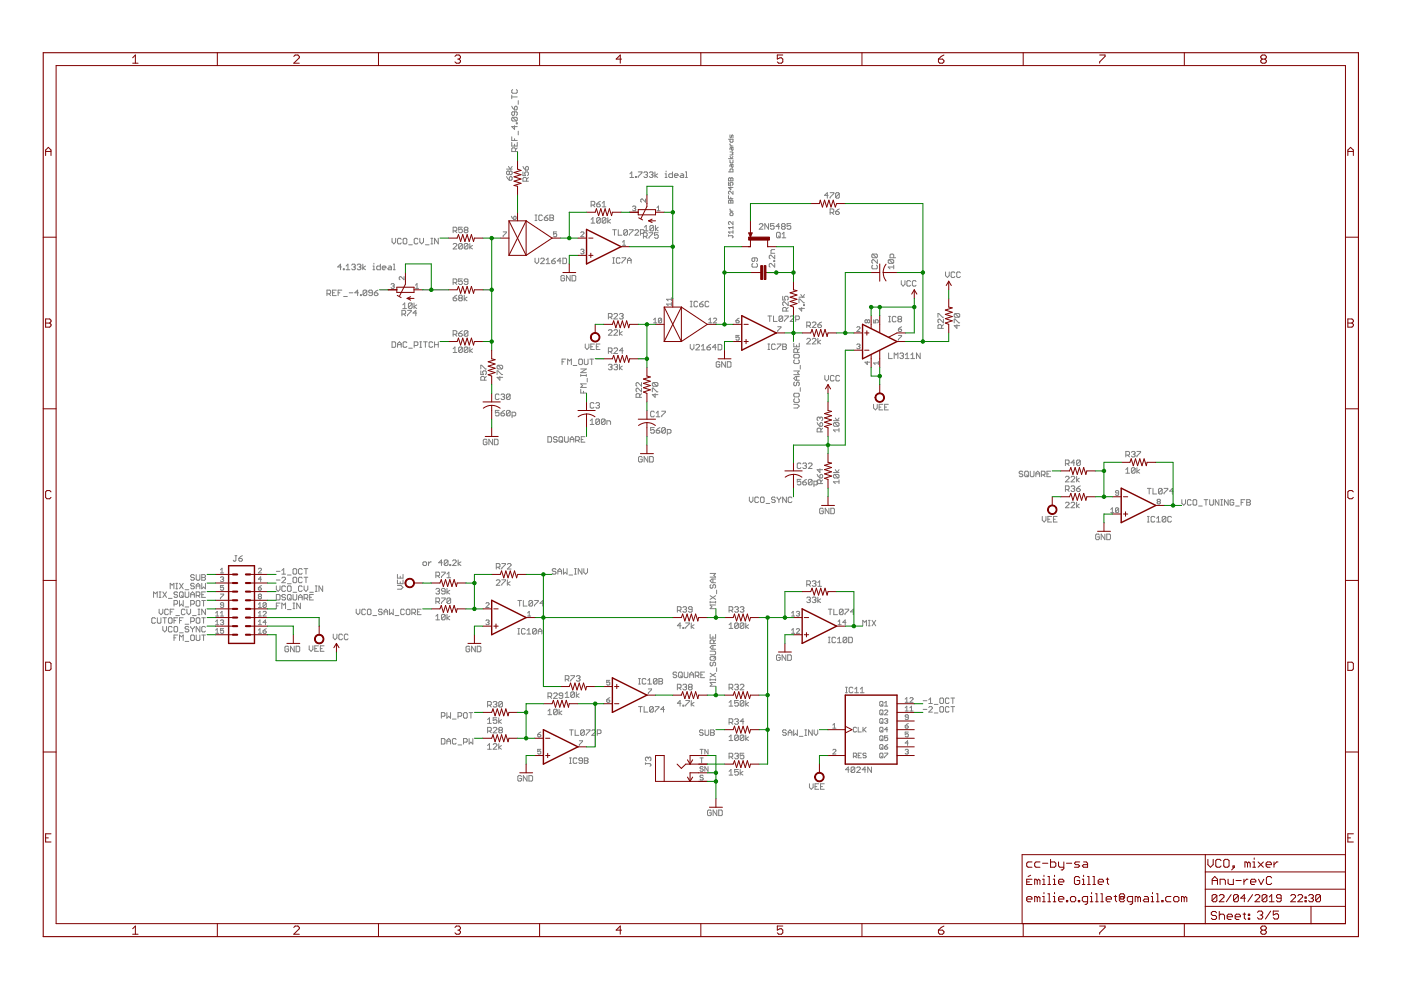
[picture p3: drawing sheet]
<svg xmlns="http://www.w3.org/2000/svg" width="297mm" height="210mm" viewBox="0 0 297 210" stroke-linecap="round" stroke-linejoin="round" font-family="sans-serif">
<g fill="#808080" stroke="#808080" stroke-width=".21">
<path d="M89.9 119.9h.4z"/>
<path d="M90.3 119.9l.1-.2z"/>
<path d="M90.4 119.3v.4z"/>
<path d="M90.3 119.1l.1 .2z"/>
<path d="M89.9 119.1h.4z"/>
<path d="M89.7 119.3l.2-.2z"/>
<path d="M89.7 119.3v.4z"/>
<path d="M89.7 119.7l.2 .2z"/>
<path d="M90.8 119.1v.8z"/>
<path d="M90.8 119.5l.4-.4z"/>
<path d="M91.2 119.1h.2z"/>
<path d="M93.6 118.7v1.2z"/>
<path d="M93.6 118.7l-.6 .6z"/>
<path d="M93 119.3h.8z"/>
<path d="M94.2 118.9v.8z"/>
<path d="M94.4 118.7l-.2 .2z"/>
<path d="M94.4 118.7h.4z"/>
<path d="M94.8 118.7l.2 .2z"/>
<path d="M95 118.9v.8z"/>
<path d="M94.8 119.9l.2-.2z"/>
<path d="M94.4 119.9h.4z"/>
<path d="M94.2 119.7l.2 .2z"/>
<path d="M94.2 119.7l.8-.8z"/>
<path d="M95.4 119.7v.2z"/>
<path d="M95.4 119.7h.2z"/>
<path d="M95.6 119.7v.2z"/>
<path d="M95.4 119.9h.2z"/>
<path d="M95.9 119.9h.8z"/>
<path d="M96.7 119.1l-.8 .8z"/>
<path d="M96.7 118.9v.2z"/>
<path d="M96.5 118.7l.2 .2z"/>
<path d="M96.2 118.7h.3z"/>
<path d="M96.2 118.7l-.3 .2z"/>
<path d="M97.1 118.7v1.2z"/>
<path d="M97.1 119.5l.6 .4z"/>
<path d="M97.1 119.5l.6-.4z"/>
<path d="M155.3 50.4l.1-.1z"/>
<path d="M155.4 50.1v.2z"/>
<path d="M155.3 50l.1 .1z"/>
<path d="M154.5 50h.8z"/>
<path d="M154.5 49.8v.3z"/>
<path d="M154.5 49.2l.3 .3z"/>
<path d="M154.5 49.2h.9z"/>
<path d="M155.4 48.9v.6z"/>
<path d="M154.5 48.2l.3 .4z"/>
<path d="M154.5 48.2h.9z"/>
<path d="M155.4 47.9v.7z"/>
<path d="M155.4 47v.6z"/>
<path d="M154.8 47l.6 .6z"/>
<path d="M154.6 47h.2z"/>
<path d="M154.6 47l-.1 .1z"/>
<path d="M154.5 47.1v.4z"/>
<path d="M154.5 47.5l.1 .1z"/>
<path d="M155.4 45.3v.3z"/>
<path d="M155.3 45.1l.1 .2z"/>
<path d="M154.9 45.1h.4z"/>
<path d="M154.9 45.1l-.1 .2z"/>
<path d="M154.8 45.3v.3z"/>
<path d="M154.8 45.6l.1 .1z"/>
<path d="M154.9 45.7h.4z"/>
<path d="M155.3 45.7l.1-.1z"/>
<path d="M154.8 44.8h.6z"/>
<path d="M154.8 44.5l.3 .3z"/>
<path d="M154.8 44.3v.2z"/>
<path d="M154.5 43.1h.9z"/>
<path d="M154.5 42.6v.5z"/>
<path d="M154.5 42.6l.1-.2z"/>
<path d="M154.6 42.4h.2z"/>
<path d="M154.8 42.4l.1 .2z"/>
<path d="M155.1 42.4l-.2 .2z"/>
<path d="M155.1 42.4h.2z"/>
<path d="M155.3 42.4l.1 .2z"/>
<path d="M155.4 42.6v.5z"/>
<path d="M154.9 42.6v.5z"/>
<path d="M154.5 42.1h.9z"/>
<path d="M154.5 41.5v.6z"/>
<path d="M154.9 41.8v.3z"/>
<path d="M155.4 40.5v.7z"/>
<path d="M154.8 40.5l.6 .7z"/>
<path d="M154.6 40.5h.2z"/>
<path d="M154.6 40.5l-.1 .2z"/>
<path d="M154.5 40.7v.3z"/>
<path d="M154.5 41l.1 .2z"/>
<path d="M154.5 39.8h.9z"/>
<path d="M154.5 39.8l.4 .4z"/>
<path d="M154.9 39.6v.6z"/>
<path d="M154.5 38.7v.6z"/>
<path d="M154.5 39.3h.4z"/>
<path d="M154.8 39l.1 .3z"/>
<path d="M154.8 38.8v.2z"/>
<path d="M154.8 38.8l.1-.1z"/>
<path d="M154.9 38.7h.4z"/>
<path d="M155.3 38.7l.1 .1z"/>
<path d="M155.4 38.8v.3z"/>
<path d="M155.4 39.1l-.1 .2z"/>
<path d="M154.5 38.3h.9z"/>
<path d="M154.5 37.9v.4z"/>
<path d="M154.5 37.9l.1-.2z"/>
<path d="M154.6 37.7h.2z"/>
<path d="M154.8 37.7l.1 .2z"/>
<path d="M155.1 37.7l-.2 .2z"/>
<path d="M155.1 37.7h.2z"/>
<path d="M155.3 37.7l.1 .2z"/>
<path d="M155.4 37.9v.4z"/>
<path d="M154.9 37.9v.4z"/>
<path d="M154.5 36.4h.9z"/>
<path d="M155.4 36v.4z"/>
<path d="M155.3 35.8l.1 .2z"/>
<path d="M154.9 35.8h.4z"/>
<path d="M154.9 35.8l-.1 .2z"/>
<path d="M154.8 36v.4z"/>
<path d="M154.8 35v.3z"/>
<path d="M154.8 35l.1-.1z"/>
<path d="M154.9 34.9h.5z"/>
<path d="M155.4 34.9v.4z"/>
<path d="M155.4 35.3l-.1 .2z"/>
<path d="M155.1 35.3l.2 .2z"/>
<path d="M155.1 34.9v.4z"/>
<path d="M154.8 33.9v.5z"/>
<path d="M154.8 34.4l.1 .2z"/>
<path d="M154.9 34.6h.4z"/>
<path d="M155.3 34.6l.1-.2z"/>
<path d="M155.4 33.9v.5z"/>
<path d="M154.5 33.6h.9z"/>
<path d="M155.4 33.1l-.3 .5z"/>
<path d="M154.8 33.1l.3 .5z"/>
<path d="M154.8 32.9h.5z"/>
<path d="M155.4 32.7l-.1 .2z"/>
<path d="M155.3 32.5l.1 .2z"/>
<path d="M155.4 32.4l-.1 .1z"/>
<path d="M155.3 32.2l.1 .2z"/>
<path d="M154.8 32.2h.5z"/>
<path d="M154.8 31.4v.3z"/>
<path d="M154.8 31.4l.1-.1z"/>
<path d="M154.9 31.3h.5z"/>
<path d="M155.4 31.3v.4z"/>
<path d="M155.4 31.7l-.1 .2z"/>
<path d="M155.1 31.7l.2 .2z"/>
<path d="M155.1 31.3v.4z"/>
<path d="M154.8 31h.6z"/>
<path d="M154.8 30.6l.3 .4z"/>
<path d="M154.8 30.5v.1z"/>
<path d="M154.5 29.5h.9z"/>
<path d="M155.4 29.5v.5z"/>
<path d="M155.4 30l-.1 .2z"/>
<path d="M154.9 30.2h.4z"/>
<path d="M154.8 30l.1 .2z"/>
<path d="M154.8 29.5v.5z"/>
<path d="M155.4 28.7v.5z"/>
<path d="M155.3 28.6l.1 .1z"/>
<path d="M155.1 28.7l.2-.1z"/>
<path d="M155.1 28.7v.4z"/>
<path d="M155.1 29.1l-.2 .1z"/>
<path d="M154.8 29.1l.1 .1z"/>
<path d="M154.8 28.6v.5z"/>
<path d="M113.4 54.7v.8z"/>
<path d="M113.4 55.5l.4 .4z"/>
<path d="M113.8 55.9l.4-.4z"/>
<path d="M114.2 54.7v.8z"/>
<path d="M114.6 55.9h.8z"/>
<path d="M114.6 55.9l.8-.8z"/>
<path d="M115.4 54.9v.2z"/>
<path d="M115.2 54.7l.2 .2z"/>
<path d="M114.8 54.7h.4z"/>
<path d="M114.8 54.7l-.2 .2z"/>
<path d="M115.8 55.1l.4-.4z"/>
<path d="M116.2 54.7v1.2z"/>
<path d="M115.8 55.9h.8z"/>
<path d="M117.4 54.9l.4-.2z"/>
<path d="M117.4 54.9l-.4 .4z"/>
<path d="M117 55.3v.4z"/>
<path d="M117 55.7l.2 .2z"/>
<path d="M117.2 55.9h.4z"/>
<path d="M117.6 55.9l.2-.2z"/>
<path d="M117.8 55.5v.2z"/>
<path d="M117.6 55.3l.2 .2z"/>
<path d="M117 55.3h.6z"/>
<path d="M118.7 54.7v1.2z"/>
<path d="M118.2 55.3l.5-.6z"/>
<path d="M118.2 55.3h.7z"/>
<path d="M119.3 54.7v1.2z"/>
<path d="M119.3 55.9h.6z"/>
<path d="M119.9 55.9l.2-.2z"/>
<path d="M120.1 54.9v.8z"/>
<path d="M119.9 54.7l.2 .2z"/>
<path d="M119.3 54.7h.6z"/>
<path d="M146.3 73v.8z"/>
<path d="M146.3 73.8l.4 .4z"/>
<path d="M146.7 74.2l.4-.4z"/>
<path d="M147.1 73v.8z"/>
<path d="M147.5 74.2h.8z"/>
<path d="M147.5 74.2l.8-.8z"/>
<path d="M148.3 73.2v.2z"/>
<path d="M148.1 73l.2 .2z"/>
<path d="M147.7 73h.4z"/>
<path d="M147.7 73l-.2 .2z"/>
<path d="M149.1 73l-.4 .4z"/>
<path d="M149.1 73v1.2z"/>
<path d="M148.7 74.2h.8z"/>
<path d="M150.3 73.2l.4-.2z"/>
<path d="M150.3 73.2l-.4 .4z"/>
<path d="M149.9 73.6v.4z"/>
<path d="M149.9 74l.2 .2z"/>
<path d="M150.1 74.2h.4z"/>
<path d="M150.5 74.2l.2-.2z"/>
<path d="M150.7 73.8v.2z"/>
<path d="M150.5 73.6l.2 .2z"/>
<path d="M149.9 73.6h.6z"/>
<path d="M151.7 73v1.2z"/>
<path d="M151.1 73.6l.6-.6z"/>
<path d="M151.1 73.6h.7z"/>
<path d="M152.3 73v1.2z"/>
<path d="M152.3 74.2h.5z"/>
<path d="M152.8 74.2l.2-.2z"/>
<path d="M153 73.2v.8z"/>
<path d="M152.8 73l.2 .2z"/>
<path d="M152.3 73h.5z"/>
<path d="M110.2 127.3v1.2z"/>
<path d="M109.8 127.3h.8z"/>
<path d="M111 127.3v1.2z"/>
<path d="M111 128.5h.7z"/>
<path d="M112.1 127.5v.8z"/>
<path d="M112.3 127.3l-.2 .2z"/>
<path d="M112.3 127.3h.4z"/>
<path d="M112.7 127.3l.2 .2z"/>
<path d="M112.9 127.5v.8z"/>
<path d="M112.9 128.3l-.2 .2z"/>
<path d="M112.3 128.5h.4z"/>
<path d="M112.1 128.3l.2 .2z"/>
<path d="M112.1 128.3l.8-.8z"/>
<path d="M113.3 127.3h.8z"/>
<path d="M114.1 127.3v.2z"/>
<path d="M114.1 127.5l-.8 .8z"/>
<path d="M113.3 128.3v.2z"/>
<path d="M115.1 127.3v1.2z"/>
<path d="M114.5 127.9l.6-.6z"/>
<path d="M114.5 127.9h.8z"/>
<path d="M135.8 149.8v1.2z"/>
<path d="M135.4 149.8h.8z"/>
<path d="M136.6 149.8v1.2z"/>
<path d="M136.6 151h.8z"/>
<path d="M137.7 150v.8z"/>
<path d="M137.7 150l.2-.2z"/>
<path d="M137.9 149.8h.4z"/>
<path d="M138.3 149.8l.2 .2z"/>
<path d="M138.5 150v.8z"/>
<path d="M138.5 150.8l-.2 .2z"/>
<path d="M137.9 151h.4z"/>
<path d="M137.7 150.8l.2 .2z"/>
<path d="M137.7 150.8l.8-.8z"/>
<path d="M138.9 149.8h.8z"/>
<path d="M139.7 149.8v.2z"/>
<path d="M139.7 150l-.8 .8z"/>
<path d="M138.9 150.8v.2z"/>
<path d="M140.7 149.8v1.2z"/>
<path d="M140.7 149.8l-.6 .6z"/>
<path d="M140.1 150.4h.8z"/>
<path d="M243.6 103.5v1.2z"/>
<path d="M243.3 103.5h.8z"/>
<path d="M244.5 103.5v1.2z"/>
<path d="M244.5 104.7h.7z"/>
<path d="M245.6 103.8v.7z"/>
<path d="M245.6 103.8l.2-.3z"/>
<path d="M245.8 103.5h.4z"/>
<path d="M246.2 103.5l.2 .3z"/>
<path d="M246.4 103.8v.7z"/>
<path d="M246.4 104.5l-.2 .2z"/>
<path d="M245.8 104.7h.4z"/>
<path d="M245.6 104.5l.2 .2z"/>
<path d="M245.6 104.5l.8-.7z"/>
<path d="M246.8 103.5h.8z"/>
<path d="M247.6 103.5v.3z"/>
<path d="M247.6 103.8l-.8 .7z"/>
<path d="M246.8 104.5v.2z"/>
<path d="M248.6 103.5v1.2z"/>
<path d="M248.6 103.5l-.6 .6z"/>
<path d="M248 104.1h.8z"/>
<path d="M176 129.2v1.1z"/>
<path d="M175.6 129.2h.8z"/>
<path d="M176.8 129.2v1.1z"/>
<path d="M176.8 130.3h.8z"/>
<path d="M178 129.3v.8z"/>
<path d="M178.2 129.2l-.2 .1z"/>
<path d="M178.2 129.2h.4z"/>
<path d="M178.6 129.2l.2 .1z"/>
<path d="M178.8 129.3v.8z"/>
<path d="M178.8 130.1l-.2 .2z"/>
<path d="M178.2 130.3h.4z"/>
<path d="M178 130.1l.2 .2z"/>
<path d="M178 130.1l.8-.8z"/>
<path d="M179.2 129.2h.7z"/>
<path d="M179.9 129.2v.1z"/>
<path d="M179.9 129.3l-.7 .8z"/>
<path d="M179.2 130.1v.2z"/>
<path d="M180.9 129.2v1.1z"/>
<path d="M180.3 129.7l.6-.5z"/>
<path d="M180.3 129.7h.8z"/>
<path d="M107.4 37.4l.2 .4z"/>
<path d="M107.6 37.8l.4 .4z"/>
<path d="M108 38.2h.4z"/>
<path d="M108.4 38.2l.2-.2z"/>
<path d="M108.6 37.6v.4z"/>
<path d="M108.4 37.4l.2 .2z"/>
<path d="M108.2 37.4h.2z"/>
<path d="M108.2 37.4l-.2 .2z"/>
<path d="M108 37.6v.6z"/>
<path d="M107.4 36.9l.2 .1z"/>
<path d="M107.4 36.4v.5z"/>
<path d="M107.4 36.4l.2-.1z"/>
<path d="M107.6 36.3h.2z"/>
<path d="M107.8 36.3l.2 .1z"/>
<path d="M108 36.4l.2-.1z"/>
<path d="M108.2 36.3h.2z"/>
<path d="M108.4 36.3l.2 .1z"/>
<path d="M108.6 36.4v.5z"/>
<path d="M108.4 37l.2-.1z"/>
<path d="M108.2 37h.2z"/>
<path d="M108 36.9l.2 .1z"/>
<path d="M108 36.9l-.2 .1z"/>
<path d="M107.6 37h.2z"/>
<path d="M108 36.4v.5z"/>
<path d="M107.4 35.9h1.2z"/>
<path d="M108.6 35.3l-.4 .6z"/>
<path d="M107.8 35.3l.4 .6z"/>
<path d="M105.4 80h1.2z"/>
<path d="M105.4 80l.6 .6z"/>
<path d="M106 79.8v.8z"/>
<path d="M105.4 78.6v.8z"/>
<path d="M105.4 78.6h.2z"/>
<path d="M105.6 78.6l.8 .8z"/>
<path d="M106.4 79.4h.2z"/>
<path d="M105.6 78.2h.8z"/>
<path d="M105.4 78l.2 .2z"/>
<path d="M105.4 77.6v.4z"/>
<path d="M105.4 77.6l.2-.2z"/>
<path d="M105.6 77.4h.8z"/>
<path d="M106.4 77.4l.2 .2z"/>
<path d="M106.6 77.6v.4z"/>
<path d="M106.4 78.2l.2-.2z"/>
<path d="M105.6 77.4l.8 .8z"/>
<path d="M105 87h.8z"/>
<path d="M105 87v.6z"/>
<path d="M105 87.6l.4-.2z"/>
<path d="M105.4 87.4h.2z"/>
<path d="M105.6 87.4l.2 .2z"/>
<path d="M105.8 87.6v.4z"/>
<path d="M105.8 88l-.2 .2z"/>
<path d="M105.2 88.2h.4z"/>
<path d="M105 88l.2 .2z"/>
<path d="M106.6 87.2l.4-.2z"/>
<path d="M106.6 87.2l-.4 .4z"/>
<path d="M106.2 87.6v.4z"/>
<path d="M106.2 88l.2 .2z"/>
<path d="M106.4 88.2h.4z"/>
<path d="M106.8 88.2l.2-.2z"/>
<path d="M107 87.8v.2z"/>
<path d="M106.8 87.6l.2 .2z"/>
<path d="M106.2 87.6h.6z"/>
<path d="M107.4 87.2v.8z"/>
<path d="M107.4 87.2l.2-.2z"/>
<path d="M107.6 87h.4z"/>
<path d="M108 87l.2 .2z"/>
<path d="M108.2 87.2v.8z"/>
<path d="M108.2 88l-.2 .2z"/>
<path d="M107.6 88.2h.4z"/>
<path d="M107.4 88l.2 .2z"/>
<path d="M107.4 88l.8-.8z"/>
<path d="M108.6 87.4v1.2z"/>
<path d="M108.6 87.4h.6z"/>
<path d="M109.2 87.4l.1 .2z"/>
<path d="M109.3 87.6v.4z"/>
<path d="M109.3 88l-.1 .2z"/>
<path d="M108.6 88.2h.6z"/>
<path d="M103.1 93.1l.2 .2z"/>
<path d="M102.7 93.1h.4z"/>
<path d="M102.7 93.1l-.2 .2z"/>
<path d="M102.5 93.3v.8z"/>
<path d="M102.5 94.1l.2 .2z"/>
<path d="M102.7 94.3h.4z"/>
<path d="M103.3 94.1l-.2 .2z"/>
<path d="M103.3 93.7v.4z"/>
<path d="M102.9 93.7h.4z"/>
<path d="M103.7 93.1v1.2z"/>
<path d="M103.7 93.1l.7 1.2z"/>
<path d="M104.4 93.1v1.2z"/>
<path d="M104.8 93.1v1.2z"/>
<path d="M104.8 94.3h.6z"/>
<path d="M105.4 94.3l.2-.2z"/>
<path d="M105.6 93.3v.8z"/>
<path d="M105.4 93.1l.2 .2z"/>
<path d="M104.8 93.1h.6z"/>
<path d="M96.1 52.8h.8z"/>
<path d="M96.1 52.8l.8-.8z"/>
<path d="M96.9 51.8v.2z"/>
<path d="M96.6 51.6l.3 .2z"/>
<path d="M96.3 51.6h.3z"/>
<path d="M96.1 51.8l.2-.2z"/>
<path d="M97.2 51.8v.8z"/>
<path d="M97.2 51.8l.3-.2z"/>
<path d="M97.5 51.6h.3z"/>
<path d="M97.8 51.6l.2 .2z"/>
<path d="M98 51.8v.8z"/>
<path d="M97.8 52.8l.2-.2z"/>
<path d="M97.5 52.8h.3z"/>
<path d="M97.2 52.6l.3 .2z"/>
<path d="M97.2 52.6l.8-.8z"/>
<path d="M98.4 51.8v.8z"/>
<path d="M98.4 51.8l.2-.2z"/>
<path d="M98.6 51.6h.4z"/>
<path d="M99 51.6l.2 .2z"/>
<path d="M99.2 51.8v.8z"/>
<path d="M99.2 52.6l-.2 .2z"/>
<path d="M98.6 52.8h.4z"/>
<path d="M98.4 52.6l.2 .2z"/>
<path d="M98.4 52.6l.8-.8z"/>
<path d="M99.6 51.6v1.2z"/>
<path d="M99.6 52.4l.6 .4z"/>
<path d="M99.6 52.4l.6-.4z"/>
<path d="M179.9 162.6v1.2z"/>
<path d="M179.3 163.2l.6-.6z"/>
<path d="M179.3 163.2h.7z"/>
<path d="M180.4 162.8v.8z"/>
<path d="M180.4 162.8l.2-.2z"/>
<path d="M180.6 162.6h.4z"/>
<path d="M181 162.6l.2 .2z"/>
<path d="M181.2 162.8v.8z"/>
<path d="M181.2 163.6l-.2 .2z"/>
<path d="M180.6 163.8h.4z"/>
<path d="M180.4 163.6l.2 .2z"/>
<path d="M180.4 163.6l.8-.8z"/>
<path d="M181.6 163.8h.8z"/>
<path d="M181.6 163.8l.8-.8z"/>
<path d="M182.4 162.8v.2z"/>
<path d="M182.2 162.6l.2 .2z"/>
<path d="M181.8 162.6h.4z"/>
<path d="M181.8 162.6l-.2 .2z"/>
<path d="M183.4 162.6v1.2z"/>
<path d="M182.8 163.2l.6-.6z"/>
<path d="M182.8 163.2h.8z"/>
<path d="M184 162.6v1.2z"/>
<path d="M184 162.6l.8 1.2z"/>
<path d="M184.8 162.6v1.2z"/>
<path d="M96.1 74l.4-.4z"/>
<path d="M96.5 73.6v1.1z"/>
<path d="M96.1 74.7h.8z"/>
<path d="M97.2 73.8v.7z"/>
<path d="M97.2 73.8l.3-.2z"/>
<path d="M97.5 73.6h.3z"/>
<path d="M97.8 73.6l.2 .2z"/>
<path d="M98 73.8v.7z"/>
<path d="M97.8 74.7l.2-.2z"/>
<path d="M97.5 74.7h.3z"/>
<path d="M97.2 74.5l.3 .2z"/>
<path d="M97.2 74.5l.8-.7z"/>
<path d="M98.4 73.8v.7z"/>
<path d="M98.4 73.8l.2-.2z"/>
<path d="M98.6 73.6h.4z"/>
<path d="M99 73.6l.2 .2z"/>
<path d="M99.2 73.8v.7z"/>
<path d="M99.2 74.5l-.2 .2z"/>
<path d="M98.6 74.7h.4z"/>
<path d="M98.4 74.5l.2 .2z"/>
<path d="M98.4 74.5l.8-.7z"/>
<path d="M99.6 73.6v1.1z"/>
<path d="M99.6 74.4l.6 .3z"/>
<path d="M99.6 74.4l.6-.4z"/>
<path d="M119.5 58.4l.2 .2z"/>
<path d="M119.1 58.4h.4z"/>
<path d="M119.1 58.4l-.2 .2z"/>
<path d="M118.9 58.6v.8z"/>
<path d="M118.9 59.4l.2 .2z"/>
<path d="M119.1 59.6h.4z"/>
<path d="M119.5 59.6l.2-.2z"/>
<path d="M119.7 59v.4z"/>
<path d="M119.3 59h.4z"/>
<path d="M120.1 58.4v1.2z"/>
<path d="M120.1 58.4l.8 1.2z"/>
<path d="M120.9 58.4v1.2z"/>
<path d="M121.3 58.4v1.2z"/>
<path d="M121.3 59.6h.6z"/>
<path d="M121.9 59.6l.2-.2z"/>
<path d="M122.1 58.6v.8z"/>
<path d="M121.9 58.4l.2 .2z"/>
<path d="M121.3 58.4h.6z"/>
<path d="M138.3 83.7h1.2z"/>
<path d="M138.3 83.7l.6 .5z"/>
<path d="M138.9 83.5v.7z"/>
<path d="M138.3 82.3v.8z"/>
<path d="M138.3 82.3h.2z"/>
<path d="M138.5 82.3l.8 .8z"/>
<path d="M139.3 83.1h.2z"/>
<path d="M138.5 81.9h.8z"/>
<path d="M138.3 81.7l.2 .2z"/>
<path d="M138.3 81.3v.4z"/>
<path d="M138.3 81.3l.2-.2z"/>
<path d="M138.5 81.1h.8z"/>
<path d="M139.3 81.1l.2 .2z"/>
<path d="M139.5 81.3v.4z"/>
<path d="M139.3 81.9l.2-.2z"/>
<path d="M138.5 81.1l.8 .8z"/>
<path d="M137.9 90.7h.8z"/>
<path d="M137.9 90.7v.5z"/>
<path d="M137.9 91.2l.4-.1z"/>
<path d="M138.3 91.1h.2z"/>
<path d="M138.5 91.1l.2 .1z"/>
<path d="M138.7 91.2v.5z"/>
<path d="M138.5 91.8l.2-.1z"/>
<path d="M138.1 91.8h.4z"/>
<path d="M137.9 91.7l.2 .1z"/>
<path d="M139.5 90.9l.4-.2z"/>
<path d="M139.1 91.2l.4-.3z"/>
<path d="M139.1 91.2v.5z"/>
<path d="M139.1 91.7l.2 .1z"/>
<path d="M139.3 91.8h.4z"/>
<path d="M139.7 91.8l.2-.1z"/>
<path d="M139.9 91.4v.3z"/>
<path d="M139.7 91.2l.2 .2z"/>
<path d="M139.1 91.2h.6z"/>
<path d="M140.3 90.9v.8z"/>
<path d="M140.3 90.9l.2-.2z"/>
<path d="M140.5 90.7h.4z"/>
<path d="M140.9 90.7l.2 .2z"/>
<path d="M141.1 90.9v.8z"/>
<path d="M141.1 91.7l-.2 .1z"/>
<path d="M140.5 91.8h.4z"/>
<path d="M140.3 91.7l.2 .1z"/>
<path d="M141.1 90.9l-.8 .8z"/>
<path d="M141.5 91.1v1.1z"/>
<path d="M141.5 91.1h.6z"/>
<path d="M142.1 91.1l.2 .1z"/>
<path d="M142.3 91.2v.5z"/>
<path d="M142.3 91.7l-.2 .1z"/>
<path d="M141.5 91.8h.6z"/>
<path d="M136 96.8l.2 .2z"/>
<path d="M135.6 96.8h.4z"/>
<path d="M135.6 96.8l-.2 .2z"/>
<path d="M135.4 97v.8z"/>
<path d="M135.4 97.8l.2 .2z"/>
<path d="M135.6 98h.4z"/>
<path d="M136 98l.2-.2z"/>
<path d="M136.2 97.4v.4z"/>
<path d="M135.8 97.4h.4z"/>
<path d="M136.6 96.8v1.2z"/>
<path d="M136.6 96.8l.8 1.2z"/>
<path d="M137.4 96.8v1.2z"/>
<path d="M137.7 96.8v1.2z"/>
<path d="M137.7 98h.6z"/>
<path d="M138.3 98l.2-.2z"/>
<path d="M138.5 97v.8z"/>
<path d="M138.3 96.8l.2 .2z"/>
<path d="M137.7 96.8h.6z"/>
<path d="M124.1 72.9v.8z"/>
<path d="M124.1 73.7l.4 .4z"/>
<path d="M124.5 74.1l.4-.4z"/>
<path d="M124.9 72.9v.8z"/>
<path d="M125.3 72.9h.7z"/>
<path d="M125.3 72.9v1.2z"/>
<path d="M125.3 74.1h.7z"/>
<path d="M125.3 73.5h.3z"/>
<path d="M126.4 72.9h.8z"/>
<path d="M126.4 72.9v1.2z"/>
<path d="M126.4 74.1h.8z"/>
<path d="M126.4 73.5h.4z"/>
<path d="M129 71.1h.8z"/>
<path d="M129 71.1l.8-.8z"/>
<path d="M129.8 70.1v.2z"/>
<path d="M129.6 69.9l.2 .2z"/>
<path d="M129.2 69.9h.4z"/>
<path d="M129.2 69.9l-.2 .2z"/>
<path d="M130.2 71.1h.7z"/>
<path d="M130.2 71.1l.7-.8z"/>
<path d="M130.9 70.1v.2z"/>
<path d="M130.7 69.9l.2 .2z"/>
<path d="M130.4 69.9h.3z"/>
<path d="M130.2 70.1l.2-.2z"/>
<path d="M131.3 69.9v1.2z"/>
<path d="M131.3 70.7l.6 .4z"/>
<path d="M131.3 70.7l.6-.4z"/>
<path d="M152.4 76.7l.2 .2z"/>
<path d="M152 76.7h.4z"/>
<path d="M152 76.7l-.2 .2z"/>
<path d="M151.8 76.9v.8z"/>
<path d="M151.8 77.7l.2 .2z"/>
<path d="M152 77.9h.4z"/>
<path d="M152.4 77.9l.2-.2z"/>
<path d="M152.6 77.3v.4z"/>
<path d="M152.2 77.3h.4z"/>
<path d="M153 76.7v1.2z"/>
<path d="M153 76.7l.8 1.2z"/>
<path d="M153.8 76.7v1.2z"/>
<path d="M154.2 76.7v1.2z"/>
<path d="M154.2 77.9h.6z"/>
<path d="M155 77.7l-.2 .2z"/>
<path d="M155 76.9v.8z"/>
<path d="M154.8 76.7l.2 .2z"/>
<path d="M154.2 76.7h.6z"/>
<path d="M161 48.6h.8z"/>
<path d="M161 48.6l.8-.8z"/>
<path d="M161.8 47.6v.2z"/>
<path d="M161.6 47.4l.2 .2z"/>
<path d="M161.2 47.4h.4z"/>
<path d="M161.2 47.4l-.2 .2z"/>
<path d="M162.2 47.4v1.2z"/>
<path d="M162.2 47.4l.7 1.2z"/>
<path d="M162.9 47.4v1.2z"/>
<path d="M163.3 47.4h.8z"/>
<path d="M163.3 47.4v.6z"/>
<path d="M163.3 48l.4-.2z"/>
<path d="M163.7 47.8h.2z"/>
<path d="M163.9 47.8l.2 .2z"/>
<path d="M164.1 48v.4z"/>
<path d="M163.9 48.6l.2-.2z"/>
<path d="M163.5 48.6h.4z"/>
<path d="M163.3 48.4l.2 .2z"/>
<path d="M165.1 47.4v1.2z"/>
<path d="M165.1 47.4l-.6 .6z"/>
<path d="M164.5 48h.8z"/>
<path d="M165.9 47.4l-.2 .2z"/>
<path d="M165.9 47.4h.4z"/>
<path d="M166.3 47.4l.2 .2z"/>
<path d="M166.5 47.6v.2z"/>
<path d="M166.5 47.8l-.2 .2z"/>
<path d="M166.3 48l.2 .2z"/>
<path d="M166.5 48.2v.2z"/>
<path d="M166.5 48.4l-.2 .2z"/>
<path d="M165.9 48.6h.4z"/>
<path d="M165.7 48.4l.2 .2z"/>
<path d="M165.7 48.2v.2z"/>
<path d="M165.7 48.2l.2-.2z"/>
<path d="M165.7 47.8l.2 .2z"/>
<path d="M165.7 47.6v.2z"/>
<path d="M165.9 48h.4z"/>
<path d="M166.9 47.4h.8z"/>
<path d="M166.9 47.4v.6z"/>
<path d="M166.9 48l.4-.2z"/>
<path d="M167.3 47.8h.2z"/>
<path d="M167.5 47.8l.2 .2z"/>
<path d="M167.7 48v.4z"/>
<path d="M167.7 48.4l-.2 .2z"/>
<path d="M167.1 48.6h.4z"/>
<path d="M166.9 48.4l.2 .2z"/>
<path d="M171 72.9h.8z"/>
<path d="M171 72.9l.8-.8z"/>
<path d="M171.8 71.9v.2z"/>
<path d="M171.6 71.7l.2 .2z"/>
<path d="M171.2 71.7h.4z"/>
<path d="M171.2 71.7l-.2 .2z"/>
<path d="M172.2 72.9h.8z"/>
<path d="M172.2 72.9l.8-.8z"/>
<path d="M173 71.9v.2z"/>
<path d="M172.8 71.7l.2 .2z"/>
<path d="M172.4 71.7h.4z"/>
<path d="M172.4 71.7l-.2 .2z"/>
<path d="M173.4 71.7v1.2z"/>
<path d="M173.4 72.5l.6 .4z"/>
<path d="M173.4 72.5l.6-.4z"/>
<path d="M176.7 102.2l.4 .3z"/>
<path d="M176.7 102.2h1.2z"/>
<path d="M177.9 101.7v.8z"/>
<path d="M176.9 101.3h.8z"/>
<path d="M176.7 101.2l.2 .1z"/>
<path d="M176.7 100.8v.4z"/>
<path d="M176.7 100.8l.2-.2z"/>
<path d="M176.9 100.6h.8z"/>
<path d="M177.7 100.6l.2 .2z"/>
<path d="M177.9 100.8v.4z"/>
<path d="M177.7 101.3l.2-.1z"/>
<path d="M176.9 100.6l.8 .7z"/>
<path d="M176.7 100.2h1.2z"/>
<path d="M177.9 99.6l-.4 .6z"/>
<path d="M177.1 99.6l.4 .6z"/>
<path d="M176.7 91.2l.4 .4z"/>
<path d="M176.7 91.2h1.2z"/>
<path d="M177.9 90.8v.8z"/>
<path d="M176.9 90.4h.8z"/>
<path d="M176.7 90.2l.2 .2z"/>
<path d="M176.7 89.8v.4z"/>
<path d="M176.7 89.8l.2-.2z"/>
<path d="M176.9 89.6h.8z"/>
<path d="M177.7 89.6l.2 .2z"/>
<path d="M177.9 89.8v.4z"/>
<path d="M177.7 90.4l.2-.2z"/>
<path d="M176.9 89.6l.8 .8z"/>
<path d="M176.7 89.2h1.2z"/>
<path d="M177.9 88.6l-.4 .6z"/>
<path d="M177.1 88.6l.4 .6z"/>
<path d="M174.4 107.8l.2 .1z"/>
<path d="M174 107.8h.4z"/>
<path d="M174 107.8l-.2 .1z"/>
<path d="M173.8 107.9v.8z"/>
<path d="M173.8 108.7l.2 .2z"/>
<path d="M174 108.9h.4z"/>
<path d="M174.4 108.9l.2-.2z"/>
<path d="M174.6 108.4v.3z"/>
<path d="M174.2 108.4h.4z"/>
<path d="M175 107.8v1.1z"/>
<path d="M175 107.8l.7 1.1z"/>
<path d="M175.7 107.8v1.1z"/>
<path d="M176.1 107.8v1.1z"/>
<path d="M176.1 108.9h.6z"/>
<path d="M176.7 108.9l.2-.2z"/>
<path d="M176.9 107.9v.8z"/>
<path d="M176.7 107.8l.2 .1z"/>
<path d="M176.1 107.8h.6z"/>
<path d="M188.3 56.6l.4 .4z"/>
<path d="M188.3 56.6h1.2z"/>
<path d="M189.5 56.2v.8z"/>
<path d="M188.5 55.8h.8z"/>
<path d="M188.3 55.6l.2 .2z"/>
<path d="M188.3 55.2v.4z"/>
<path d="M188.3 55.2l.2-.1z"/>
<path d="M188.5 55.1h.8z"/>
<path d="M189.3 55.1l.2 .1z"/>
<path d="M189.5 55.2v.4z"/>
<path d="M189.5 55.6l-.2 .2z"/>
<path d="M188.5 55.1l.8 .7z"/>
<path d="M188.7 54.7h1.2z"/>
<path d="M188.7 54.1v.6z"/>
<path d="M188.7 54.1l.2-.2z"/>
<path d="M188.9 53.9h.4z"/>
<path d="M189.3 53.9l.2 .2z"/>
<path d="M189.5 54.1v.6z"/>
<path d="M169 101.6h.8z"/>
<path d="M169 101.6v.6z"/>
<path d="M169 102.2l.4-.2z"/>
<path d="M169.4 102h.2z"/>
<path d="M169.6 102l.2 .2z"/>
<path d="M169.8 102.2v.4z"/>
<path d="M169.8 102.6l-.2 .2z"/>
<path d="M169.2 102.8h.4z"/>
<path d="M169 102.6l.2 .2z"/>
<path d="M170.6 101.8l.4-.2z"/>
<path d="M170.2 102.2l.4-.4z"/>
<path d="M170.2 102.2v.4z"/>
<path d="M170.2 102.6l.2 .2z"/>
<path d="M170.4 102.8h.4z"/>
<path d="M170.8 102.8l.2-.2z"/>
<path d="M171 102.4v.2z"/>
<path d="M170.8 102.2l.2 .2z"/>
<path d="M170.2 102.2h.6z"/>
<path d="M171.4 101.8v.8z"/>
<path d="M171.4 101.8l.2-.2z"/>
<path d="M171.6 101.6h.4z"/>
<path d="M172 101.6l.2 .2z"/>
<path d="M172.2 101.8v.8z"/>
<path d="M172.2 102.6l-.2 .2z"/>
<path d="M171.6 102.8h.4z"/>
<path d="M171.4 102.6l.2 .2z"/>
<path d="M171.4 102.6l.8-.8z"/>
<path d="M172.6 102v1.2z"/>
<path d="M172.6 102h.5z"/>
<path d="M173.1 102l.3 .2z"/>
<path d="M173.4 102.2v.4z"/>
<path d="M173.1 102.8l.3-.2z"/>
<path d="M172.6 102.8h.5z"/>
<path d="M103.4 152.6l.4-.4z"/>
<path d="M103.8 152.2v1.2z"/>
<path d="M103.4 153.4h.8z"/>
<path d="M104.6 152.2h.7z"/>
<path d="M104.6 152.2v.6z"/>
<path d="M104.6 152.8l.3-.2z"/>
<path d="M104.9 152.6h.3z"/>
<path d="M105.2 152.6l.1 .2z"/>
<path d="M105.3 152.8v.4z"/>
<path d="M105.3 153.2l-.1 .2z"/>
<path d="M104.8 153.4h.4z"/>
<path d="M104.6 153.2l.2 .2z"/>
<path d="M105.7 152.2v1.2z"/>
<path d="M105.7 153l.6 .4z"/>
<path d="M105.7 153l.6-.4z"/>
<path d="M103.4 158.1l.4-.4z"/>
<path d="M103.8 157.7v1.2z"/>
<path d="M103.4 158.9h.8z"/>
<path d="M104.6 158.9h.7z"/>
<path d="M104.6 158.9l.7-.8z"/>
<path d="M105.3 157.9v.2z"/>
<path d="M105.2 157.7l.1 .2z"/>
<path d="M104.8 157.7h.4z"/>
<path d="M104.8 157.7l-.2 .2z"/>
<path d="M105.7 157.7v1.2z"/>
<path d="M105.7 158.5l.6 .4z"/>
<path d="M105.7 158.5l.6-.4z"/>
<path d="M121.1 154.7v1.2z"/>
<path d="M120.8 154.7h.7z"/>
<path d="M121.9 154.7v1.2z"/>
<path d="M121.9 155.9h.8z"/>
<path d="M123.1 154.9v.8z"/>
<path d="M123.1 154.9l.2-.2z"/>
<path d="M123.3 154.7h.4z"/>
<path d="M123.7 154.7l.2 .2z"/>
<path d="M123.9 154.9v.8z"/>
<path d="M123.9 155.7l-.2 .2z"/>
<path d="M123.3 155.9h.4z"/>
<path d="M123.1 155.7l.2 .2z"/>
<path d="M123.1 155.7l.8-.8z"/>
<path d="M124.3 154.7h.8z"/>
<path d="M125.1 154.7v.2z"/>
<path d="M125.1 154.9l-.8 .8z"/>
<path d="M124.3 155.7v.2z"/>
<path d="M125.5 155.9h.8z"/>
<path d="M125.5 155.9l.8-.7z"/>
<path d="M126.3 154.9v.3z"/>
<path d="M126 154.7l.3 .2z"/>
<path d="M125.7 154.7h.3z"/>
<path d="M125.7 154.7l-.2 .2z"/>
<path d="M126.6 154.7v1.2z"/>
<path d="M126.6 154.7h.6z"/>
<path d="M127.2 154.7l.2 .2z"/>
<path d="M127.4 154.9v.4z"/>
<path d="M127.4 155.3l-.2 .2z"/>
<path d="M126.6 155.5h.6z"/>
<path d="M116.2 150.7l.4-.3z"/>
<path d="M116.6 150.4v1.1z"/>
<path d="M116.2 151.5h.8z"/>
<path d="M117.4 150.6v.7z"/>
<path d="M117.4 150.6l.2-.2z"/>
<path d="M117.6 150.4h.3z"/>
<path d="M117.9 150.4l.3 .2z"/>
<path d="M118.2 150.6v.7z"/>
<path d="M117.9 151.5l.3-.2z"/>
<path d="M117.6 151.5h.3z"/>
<path d="M117.4 151.3l.2 .2z"/>
<path d="M117.4 151.3l.8-.7z"/>
<path d="M118.5 150.4v1.1z"/>
<path d="M118.5 151.2l.6 .3z"/>
<path d="M118.5 151.2l.6-.5z"/>
<path d="M110.4 164.4l.2 .2z"/>
<path d="M110 164.4h.4z"/>
<path d="M110 164.4l-.2 .2z"/>
<path d="M109.8 164.6v.8z"/>
<path d="M109.8 165.4l.2 .2z"/>
<path d="M110 165.6h.4z"/>
<path d="M110.4 165.6l.2-.2z"/>
<path d="M110.6 165v.4z"/>
<path d="M110.2 165h.4z"/>
<path d="M111 164.4v1.2z"/>
<path d="M111 164.4l.7 1.2z"/>
<path d="M111.7 164.4v1.2z"/>
<path d="M112.1 164.4v1.2z"/>
<path d="M112.1 165.6h.6z"/>
<path d="M112.7 165.6l.2-.2z"/>
<path d="M112.9 164.6v.8z"/>
<path d="M112.7 164.4l.2 .2z"/>
<path d="M112.1 164.4h.6z"/>
<path d="M99.4 137l.2 .2z"/>
<path d="M99 137h.4z"/>
<path d="M98.8 137.2l.2-.2z"/>
<path d="M98.8 137.2v.8z"/>
<path d="M98.8 138l.2 .2z"/>
<path d="M99 138.2h.4z"/>
<path d="M99.6 138l-.2 .2z"/>
<path d="M99.6 137.6v.4z"/>
<path d="M99.2 137.6h.4z"/>
<path d="M100 137v1.2z"/>
<path d="M100 137l.8 1.2z"/>
<path d="M100.8 137v1.2z"/>
<path d="M101.2 137v1.2z"/>
<path d="M101.2 138.2h.5z"/>
<path d="M101.7 138.2l.3-.2z"/>
<path d="M102 137.2v.8z"/>
<path d="M101.7 137l.3 .2z"/>
<path d="M101.2 137h.5z"/>
<path d="M105.2 124.1h.8z"/>
<path d="M105.2 124.1l.8-.8z"/>
<path d="M106 123.1v.2z"/>
<path d="M105.8 122.9l.2 .2z"/>
<path d="M105.4 122.9h.4z"/>
<path d="M105.4 122.9l-.2 .2z"/>
<path d="M106.4 122.9h.8z"/>
<path d="M107.2 122.9v.2z"/>
<path d="M107.2 123.1l-.8 .8z"/>
<path d="M106.4 123.9v.2z"/>
<path d="M107.6 122.9v1.2z"/>
<path d="M107.6 123.7l.6 .4z"/>
<path d="M107.6 123.7l.6-.4z"/>
<path d="M92.6 124.8l-.2 .2z"/>
<path d="M92.6 124.8h.4z"/>
<path d="M93 124.8l.2 .2z"/>
<path d="M93.2 125v.2z"/>
<path d="M93.2 125.2l-.2 .1z"/>
<path d="M92.8 125.3h.2z"/>
<path d="M93 125.3l.2 .2z"/>
<path d="M93.2 125.5v.3z"/>
<path d="M93 125.9l.2-.1z"/>
<path d="M92.6 125.9h.4z"/>
<path d="M92.4 125.8l.2 .1z"/>
<path d="M93.6 125.8l.2 .1z"/>
<path d="M93.8 125.9h.4z"/>
<path d="M94.2 125.9l.2-.1z"/>
<path d="M94.4 125v.8z"/>
<path d="M94.2 124.8l.2 .2z"/>
<path d="M93.8 124.8h.4z"/>
<path d="M93.8 124.8l-.2 .2z"/>
<path d="M93.6 125v.2z"/>
<path d="M93.6 125.2l.2 .1z"/>
<path d="M93.8 125.3h.6z"/>
<path d="M94.8 124.8v1.1z"/>
<path d="M94.8 125.5l.6 .4z"/>
<path d="M94.8 125.5l.6-.3z"/>
<path d="M92.8 130.3l-.4 .3z"/>
<path d="M92.8 130.3v1.1z"/>
<path d="M92.4 131.4h.8z"/>
<path d="M93.6 130.5v.7z"/>
<path d="M93.8 130.3l-.2 .2z"/>
<path d="M93.8 130.3h.4z"/>
<path d="M94.2 130.3l.2 .2z"/>
<path d="M94.4 130.5v.7z"/>
<path d="M94.2 131.4l.2-.2z"/>
<path d="M93.8 131.4h.4z"/>
<path d="M93.6 131.2l.2 .2z"/>
<path d="M93.6 131.2l.8-.7z"/>
<path d="M94.8 130.3v1.1z"/>
<path d="M94.8 131l.6 .4z"/>
<path d="M94.8 131l.6-.4z"/>
<path d="M84.3 124.9h.7z"/>
<path d="M85 124.9l.4-.4z"/>
<path d="M85 124.1l.4 .4z"/>
<path d="M84.3 124.1h.7z"/>
<path d="M84.3 123v.8z"/>
<path d="M84.3 123.8h1.1z"/>
<path d="M85.4 123v.8z"/>
<path d="M84.9 123.4v.4z"/>
<path d="M84.3 121.8v.8z"/>
<path d="M84.3 122.6h1.1z"/>
<path d="M85.4 121.8v.8z"/>
<path d="M84.9 122.2v.4z"/>
<path d="M144.2 132.1v1.1z"/>
<path d="M144.2 132.1l-.6 .6z"/>
<path d="M143.6 132.7h.8z"/>
<path d="M144.8 133.1v.1z"/>
<path d="M144.8 133.1h.2z"/>
<path d="M145 133.1v.1z"/>
<path d="M144.8 133.2h.2z"/>
<path d="M145.4 132.1h.8z"/>
<path d="M146.2 132.1v.2z"/>
<path d="M146.2 132.3l-.8 .8z"/>
<path d="M145.4 133.1v.1z"/>
<path d="M146.6 132.1v1.1z"/>
<path d="M146.6 132.9l.6 .3z"/>
<path d="M146.6 132.9l.6-.4z"/>
<path d="M144.2 148.5v1.2z"/>
<path d="M144.2 148.5l-.6 .6z"/>
<path d="M143.6 149.1h.8z"/>
<path d="M144.8 149.5v.2z"/>
<path d="M144.8 149.5h.2z"/>
<path d="M145 149.5v.2z"/>
<path d="M144.8 149.7h.2z"/>
<path d="M145.4 148.5h.8z"/>
<path d="M146.2 148.5v.2z"/>
<path d="M146.2 148.7l-.8 .8z"/>
<path d="M145.4 149.5v.2z"/>
<path d="M146.6 148.5v1.2z"/>
<path d="M146.6 149.3l.6 .4z"/>
<path d="M146.6 149.3l.6-.4z"/>
<path d="M119.8 147.1l.4-.4z"/>
<path d="M120.2 146.7v1.2z"/>
<path d="M119.8 147.9h.8z"/>
<path d="M121 146.9v.8z"/>
<path d="M121 146.9l.2-.2z"/>
<path d="M121.2 146.7h.4z"/>
<path d="M121.6 146.7l.2 .2z"/>
<path d="M121.8 146.9v.8z"/>
<path d="M121.8 147.7l-.2 .2z"/>
<path d="M121.2 147.9h.4z"/>
<path d="M121 147.7l.2 .2z"/>
<path d="M121 147.7l.8-.8z"/>
<path d="M122.2 146.7v1.2z"/>
<path d="M122.2 147.5l.6 .4z"/>
<path d="M122.2 147.5l.6-.4z"/>
<path d="M154.6 132.5l.4-.4z"/>
<path d="M155 132.1v1.1z"/>
<path d="M154.6 133.2h.8z"/>
<path d="M155.8 132.3v.8z"/>
<path d="M155.8 132.3l.2-.2z"/>
<path d="M156 132.1h.3z"/>
<path d="M156.3 132.1l.2 .2z"/>
<path d="M156.5 132.3v.8z"/>
<path d="M156.3 133.2l.2-.1z"/>
<path d="M156 133.2h.3z"/>
<path d="M155.8 133.1l.2 .1z"/>
<path d="M155.8 133.1l.7-.8z"/>
<path d="M156.9 132.3v.8z"/>
<path d="M156.9 132.3l.2-.2z"/>
<path d="M157.1 132.1h.4z"/>
<path d="M157.5 132.1l.2 .2z"/>
<path d="M157.7 132.3v.8z"/>
<path d="M157.7 133.1l-.2 .1z"/>
<path d="M157.1 133.2h.4z"/>
<path d="M156.9 133.1l.2 .1z"/>
<path d="M156.9 133.1l.8-.8z"/>
<path d="M158.1 132.1v1.1z"/>
<path d="M158.1 132.9l.6 .3z"/>
<path d="M158.1 132.9l.6-.4z"/>
<path d="M154.6 148.9l.4-.4z"/>
<path d="M155 148.5v1.2z"/>
<path d="M154.6 149.7h.8z"/>
<path d="M155.8 148.5h.7z"/>
<path d="M155.8 148.5v.6z"/>
<path d="M155.8 149.1l.3-.2z"/>
<path d="M156.1 148.9h.2z"/>
<path d="M156.3 148.9l.2 .2z"/>
<path d="M156.5 149.1v.4z"/>
<path d="M156.3 149.7l.2-.2z"/>
<path d="M156 149.7h.3z"/>
<path d="M155.8 149.5l.2 .2z"/>
<path d="M156.9 148.7v.8z"/>
<path d="M156.9 148.7l.2-.2z"/>
<path d="M157.1 148.5h.4z"/>
<path d="M157.5 148.5l.2 .2z"/>
<path d="M157.7 148.7v.8z"/>
<path d="M157.7 149.5l-.2 .2z"/>
<path d="M157.1 149.7h.4z"/>
<path d="M156.9 149.5l.2 .2z"/>
<path d="M156.9 149.5l.8-.8z"/>
<path d="M158.1 148.5v1.2z"/>
<path d="M158.1 149.3l.6 .4z"/>
<path d="M158.1 149.3l.6-.4z"/>
<path d="M171 126.8l.2-.2z"/>
<path d="M171.2 126.6h.4z"/>
<path d="M171.6 126.6l.2 .2z"/>
<path d="M171.8 126.8v.2z"/>
<path d="M171.8 127l-.2 .2z"/>
<path d="M171.4 127.2h.2z"/>
<path d="M171.6 127.2l.2 .2z"/>
<path d="M171.8 127.4v.2z"/>
<path d="M171.6 127.8l.2-.2z"/>
<path d="M171.2 127.8h.4z"/>
<path d="M171 127.6l.2 .2z"/>
<path d="M172.2 126.8l.2-.2z"/>
<path d="M172.4 126.6h.4z"/>
<path d="M172.8 126.6l.2 .2z"/>
<path d="M173 126.8v.2z"/>
<path d="M173 127l-.2 .2z"/>
<path d="M172.6 127.2h.2z"/>
<path d="M172.8 127.2l.2 .2z"/>
<path d="M173 127.4v.2z"/>
<path d="M173 127.6l-.2 .2z"/>
<path d="M172.4 127.8h.4z"/>
<path d="M172.2 127.6l.2 .2z"/>
<path d="M173.4 126.6v1.2z"/>
<path d="M173.4 127.4l.6 .4z"/>
<path d="M173.4 127.4l.6-.4z"/>
<path d="M150.6 171.7l.2 .3z"/>
<path d="M150.2 171.7h.4z"/>
<path d="M150.2 171.7l-.2 .3z"/>
<path d="M150 172v.7z"/>
<path d="M150 172.7l.2 .2z"/>
<path d="M150.2 172.9h.4z"/>
<path d="M150.6 172.9l.2-.2z"/>
<path d="M150.8 172.3v.4z"/>
<path d="M150.4 172.3h.4z"/>
<path d="M151.2 171.7v1.2z"/>
<path d="M151.2 171.7l.8 1.2z"/>
<path d="M152 171.7v1.2z"/>
<path d="M152.4 171.7v1.2z"/>
<path d="M152.4 172.9h.6z"/>
<path d="M153 172.9l.1-.2z"/>
<path d="M153.1 172v.7z"/>
<path d="M153 171.7l.1 .3z"/>
<path d="M152.4 171.7h.6z"/>
<path d="M154.6 163.6l.4-.4z"/>
<path d="M155 163.2v1.1z"/>
<path d="M154.6 164.3h.8z"/>
<path d="M155.8 163.2h.7z"/>
<path d="M155.8 163.2v.5z"/>
<path d="M155.8 163.7l.3-.1z"/>
<path d="M156.1 163.6h.2z"/>
<path d="M156.3 163.6l.2 .1z"/>
<path d="M156.5 163.7v.4z"/>
<path d="M156.3 164.3l.2-.2z"/>
<path d="M156 164.3h.3z"/>
<path d="M155.8 164.1l.2 .2z"/>
<path d="M156.9 163.2v1.1z"/>
<path d="M156.9 163.9l.6 .4z"/>
<path d="M156.9 163.9l.6-.3z"/>
<path d="M165.2 138.9l.2 .1z"/>
<path d="M164.8 138.9h.4z"/>
<path d="M164.8 138.9l-.2 .1z"/>
<path d="M164.6 139v.8z"/>
<path d="M164.6 139.8l.2 .2z"/>
<path d="M164.8 140h.4z"/>
<path d="M165.2 140l.2-.2z"/>
<path d="M165.4 139.4v.4z"/>
<path d="M165 139.4h.4z"/>
<path d="M165.8 138.9v1.1z"/>
<path d="M165.8 138.9l.8 1.1z"/>
<path d="M166.6 138.9v1.1z"/>
<path d="M167 138.9v1.1z"/>
<path d="M167 140h.6z"/>
<path d="M167.6 140l.2-.2z"/>
<path d="M167.8 139v.8z"/>
<path d="M167.6 138.9l.2 .1z"/>
<path d="M167 138.9h.6z"/>
<path d="M154.6 156.2l.4-.3z"/>
<path d="M155 155.9v1.1z"/>
<path d="M154.6 157h.8z"/>
<path d="M155.8 156v.8z"/>
<path d="M156 155.9l-.2 .1z"/>
<path d="M156 155.9h.3z"/>
<path d="M156.3 155.9l.2 .1z"/>
<path d="M156.5 156v.8z"/>
<path d="M156.3 157l.2-.2z"/>
<path d="M156 157h.3z"/>
<path d="M155.8 156.8l.2 .2z"/>
<path d="M155.8 156.8l.7-.8z"/>
<path d="M156.9 156v.8z"/>
<path d="M156.9 156l.2-.1z"/>
<path d="M157.1 155.9h.4z"/>
<path d="M157.5 155.9l.2 .1z"/>
<path d="M157.7 156v.8z"/>
<path d="M157.7 156.8l-.2 .2z"/>
<path d="M157.1 157h.4z"/>
<path d="M156.9 156.8l.2 .2z"/>
<path d="M156.9 156.8l.8-.8z"/>
<path d="M158.1 155.9v1.1z"/>
<path d="M158.1 156.6l.6 .4z"/>
<path d="M158.1 156.6l.6-.4z"/>
<path d="M171.6 166.2v.8z"/>
<path d="M171.6 167l.4 .3z"/>
<path d="M172 167.3l.4-.3z"/>
<path d="M172.4 166.2v.8z"/>
<path d="M172.8 166.2h.8z"/>
<path d="M172.8 166.2v1.1z"/>
<path d="M172.8 167.3h.8z"/>
<path d="M172.8 166.8h.4z"/>
<path d="M174 166.2h.8z"/>
<path d="M174 166.2v1.1z"/>
<path d="M174 167.3h.8z"/>
<path d="M174 166.8h.4z"/>
<path d="M232.9 113.2l.2 .2z"/>
<path d="M232.5 113.2h.4z"/>
<path d="M232.5 113.2l-.2 .2z"/>
<path d="M232.3 113.4v.8z"/>
<path d="M232.3 114.2l.2 .2z"/>
<path d="M232.5 114.4h.4z"/>
<path d="M232.9 114.4l.2-.2z"/>
<path d="M233.1 113.8v.4z"/>
<path d="M232.7 113.8h.4z"/>
<path d="M233.5 113.2v1.2z"/>
<path d="M233.5 113.2l.8 1.2z"/>
<path d="M234.3 113.2v1.2z"/>
<path d="M234.7 113.2v1.2z"/>
<path d="M234.7 114.4h.5z"/>
<path d="M235.4 114.2l-.2 .2z"/>
<path d="M235.4 113.4v.8z"/>
<path d="M235.2 113.2l.2 .2z"/>
<path d="M234.7 113.2h.5z"/>
<path d="M129 77.4l.2-.2z"/>
<path d="M129.2 77.2h.4z"/>
<path d="M129.6 77.2l.2 .2z"/>
<path d="M129.8 77.4v.2z"/>
<path d="M129.6 77.8l.2-.2z"/>
<path d="M129.4 77.8h.2z"/>
<path d="M129.6 77.8l.2 .2z"/>
<path d="M129.8 78v.2z"/>
<path d="M129.6 78.4l.2-.2z"/>
<path d="M129.2 78.4h.4z"/>
<path d="M129 78.2l.2 .2z"/>
<path d="M130.2 77.4l.2-.2z"/>
<path d="M130.4 77.2h.3z"/>
<path d="M130.7 77.2l.2 .2z"/>
<path d="M130.9 77.4v.2z"/>
<path d="M130.7 77.8l.2-.2z"/>
<path d="M130.6 77.8h.1z"/>
<path d="M130.7 77.8l.2 .2z"/>
<path d="M130.9 78v.2z"/>
<path d="M130.7 78.4l.2-.2z"/>
<path d="M130.4 78.4h.3z"/>
<path d="M130.2 78.2l.2 .2z"/>
<path d="M131.3 77.2v1.2z"/>
<path d="M131.3 78l.6 .4z"/>
<path d="M131.3 78l.6-.4z"/>
<path d="M125.1 89.2l.4-.4z"/>
<path d="M125.5 88.8v1.2z"/>
<path d="M125.1 90h.8z"/>
<path d="M126.3 89v.8z"/>
<path d="M126.3 89l.2-.2z"/>
<path d="M126.5 88.8h.4z"/>
<path d="M126.9 88.8l.2 .2z"/>
<path d="M127.1 89v.8z"/>
<path d="M127.1 89.8l-.2 .2z"/>
<path d="M126.5 90h.4z"/>
<path d="M126.3 89.8l.2 .2z"/>
<path d="M126.3 89.8l.8-.8z"/>
<path d="M127.5 89v.8z"/>
<path d="M127.5 89l.2-.2z"/>
<path d="M127.7 88.8h.4z"/>
<path d="M128.1 88.8l.2 .2z"/>
<path d="M128.3 89v.8z"/>
<path d="M128.1 90l.2-.2z"/>
<path d="M127.7 90h.4z"/>
<path d="M127.5 89.8l.2 .2z"/>
<path d="M127.5 89.8l.8-.8z"/>
<path d="M128.7 89.2v.8z"/>
<path d="M128.7 89.2h.6z"/>
<path d="M129.3 89.2l.2 .2z"/>
<path d="M129.5 89.4v.6z"/>
<path d="M96.5 62.8l.4-.2z"/>
<path d="M96.5 62.8l-.4 .4z"/>
<path d="M96.1 63.2v.4z"/>
<path d="M96.1 63.6l.2 .2z"/>
<path d="M96.3 63.8h.3z"/>
<path d="M96.6 63.8l.3-.2z"/>
<path d="M96.9 63.4v.2z"/>
<path d="M96.6 63.2l.3 .2z"/>
<path d="M96.1 63.2h.5z"/>
<path d="M97.2 62.8l.3-.2z"/>
<path d="M97.5 62.6h.3z"/>
<path d="M97.8 62.6l.2 .2z"/>
<path d="M98 62.8v.2z"/>
<path d="M98 63l-.2 .2z"/>
<path d="M97.8 63.2l.2 .2z"/>
<path d="M98 63.4v.2z"/>
<path d="M98 63.6l-.2 .2z"/>
<path d="M97.5 63.8h.3z"/>
<path d="M97.2 63.6l.3 .2z"/>
<path d="M97.2 63.4v.2z"/>
<path d="M97.2 63.4l.3-.2z"/>
<path d="M97.2 63l.3 .2z"/>
<path d="M97.2 62.8v.2z"/>
<path d="M97.5 63.2h.3z"/>
<path d="M98.4 62.6v1.2z"/>
<path d="M98.4 63.4l.6 .4z"/>
<path d="M98.4 63.4l.6-.4z"/>
<path d="M239.1 99.2l-.4 .4z"/>
<path d="M239.1 99.2v1.1z"/>
<path d="M238.7 100.3h.8z"/>
<path d="M239.9 99.4v.7z"/>
<path d="M239.9 99.4l.2-.2z"/>
<path d="M240.1 99.2h.4z"/>
<path d="M240.5 99.2l.2 .2z"/>
<path d="M240.7 99.4v.7z"/>
<path d="M240.5 100.3l.2-.2z"/>
<path d="M240.1 100.3h.4z"/>
<path d="M239.9 100.1l.2 .2z"/>
<path d="M239.9 100.1l.8-.7z"/>
<path d="M241 99.2v1.1z"/>
<path d="M241 99.9l.6 .4z"/>
<path d="M241 99.9l.6-.3z"/>
<path d="M225.9 107.7h.8z"/>
<path d="M225.9 107.7l.8-.8z"/>
<path d="M226.7 106.7v.2z"/>
<path d="M226.5 106.5l.2 .2z"/>
<path d="M226.1 106.5h.4z"/>
<path d="M226.1 106.5l-.2 .2z"/>
<path d="M227.1 107.7h.8z"/>
<path d="M227.1 107.7l.8-.8z"/>
<path d="M227.9 106.7v.2z"/>
<path d="M227.7 106.5l.2 .2z"/>
<path d="M227.3 106.5h.4z"/>
<path d="M227.3 106.5l-.2 .2z"/>
<path d="M228.3 106.5v1.2z"/>
<path d="M228.3 107.3l.5 .4z"/>
<path d="M228.3 107.3l.5-.4z"/>
<path d="M225.9 102.2h.8z"/>
<path d="M225.9 102.2l.8-.8z"/>
<path d="M226.7 101.2v.2z"/>
<path d="M226.5 101l.2 .2z"/>
<path d="M226.1 101h.4z"/>
<path d="M226.1 101l-.2 .2z"/>
<path d="M227.1 102.2h.8z"/>
<path d="M227.1 102.2l.8-.8z"/>
<path d="M227.9 101.2v.2z"/>
<path d="M227.7 101l.2 .2z"/>
<path d="M227.3 101h.4z"/>
<path d="M227.3 101l-.2 .2z"/>
<path d="M228.3 101v1.2z"/>
<path d="M228.3 101.8l.5 .4z"/>
<path d="M228.3 101.8l.5-.4z"/>
<path d="M221 109.5v.8z"/>
<path d="M221 110.3l.4 .4z"/>
<path d="M221.8 110.3l-.4 .4z"/>
<path d="M221.8 109.5v.8z"/>
<path d="M222.2 109.5h.7z"/>
<path d="M222.2 109.5v1.2z"/>
<path d="M222.2 110.7h.7z"/>
<path d="M222.2 110.1h.4z"/>
<path d="M223.4 109.5h.7z"/>
<path d="M223.4 109.5v1.2z"/>
<path d="M223.4 110.7h.7z"/>
<path d="M223.4 110.1h.3z"/>
<path d="M85.4 64.6l.4-.4z"/>
<path d="M85.8 64.2v1.2z"/>
<path d="M85.4 65.4h.8z"/>
<path d="M86.6 64.4v.8z"/>
<path d="M86.8 64.2l-.2 .2z"/>
<path d="M86.8 64.2h.4z"/>
<path d="M87.2 64.2l.2 .2z"/>
<path d="M87.4 64.4v.8z"/>
<path d="M87.4 65.2l-.2 .2z"/>
<path d="M86.8 65.4h.4z"/>
<path d="M86.6 65.2l.2 .2z"/>
<path d="M86.6 65.2l.8-.8z"/>
<path d="M87.8 64.2v1.2z"/>
<path d="M87.8 65l.5 .4z"/>
<path d="M87.8 65l.5-.4z"/>
<path d="M70.7 134.5v.7z"/>
<path d="M70.7 135.2l.3 .4z"/>
<path d="M71 135.6l.4-.4z"/>
<path d="M71.4 134.5v.7z"/>
<path d="M72.4 134.5l.2 .2z"/>
<path d="M72 134.5h.4z"/>
<path d="M72 134.5l-.2 .2z"/>
<path d="M71.8 134.7v.7z"/>
<path d="M71.8 135.4l.2 .2z"/>
<path d="M72 135.6h.4z"/>
<path d="M72.4 135.6l.2-.2z"/>
<path d="M73.6 134.5l.2 .2z"/>
<path d="M73.2 134.5h.4z"/>
<path d="M73.2 134.5l-.2 .2z"/>
<path d="M73 134.7v.7z"/>
<path d="M73 135.4l.2 .2z"/>
<path d="M73.2 135.6h.4z"/>
<path d="M73.8 135.4l-.2 .2z"/>
<path d="M61 137l.2 .2z"/>
<path d="M60.6 137h.4z"/>
<path d="M60.4 137.2l.2-.2z"/>
<path d="M60.4 137.2v.8z"/>
<path d="M60.4 138l.2 .2z"/>
<path d="M60.6 138.2h.4z"/>
<path d="M61.2 138l-.2 .2z"/>
<path d="M61.2 137.6v.4z"/>
<path d="M60.8 137.6h.4z"/>
<path d="M61.6 137v1.2z"/>
<path d="M61.6 137l.8 1.2z"/>
<path d="M62.4 137v1.2z"/>
<path d="M62.8 137v1.2z"/>
<path d="M62.8 138.2h.6z"/>
<path d="M63.5 138l-.1 .2z"/>
<path d="M63.5 137.2v.8z"/>
<path d="M63.4 137l.1 .2z"/>
<path d="M62.8 137h.6z"/>
<path d="M65.6 136.9v.8z"/>
<path d="M65.6 137.7l.4 .4z"/>
<path d="M66.3 137.7l-.3 .4z"/>
<path d="M66.3 136.9v.8z"/>
<path d="M66.7 136.9h.8z"/>
<path d="M66.7 136.9v1.2z"/>
<path d="M66.7 138.1h.8z"/>
<path d="M66.7 137.5h.4z"/>
<path d="M67.9 136.9h.8z"/>
<path d="M67.9 136.9v1.2z"/>
<path d="M67.9 138.1h.8z"/>
<path d="M67.9 137.5h.4z"/>
<path d="M136.6 48.2l.4-.4z"/>
<path d="M137 47.8v1.2z"/>
<path d="M136.6 49h.8z"/>
<path d="M137.8 48v.8z"/>
<path d="M137.8 48l.2-.2z"/>
<path d="M138 47.8h.4z"/>
<path d="M138.4 47.8l.2 .2z"/>
<path d="M138.6 48v.8z"/>
<path d="M138.6 48.8l-.2 .2z"/>
<path d="M138 49h.4z"/>
<path d="M137.8 48.8l.2 .2z"/>
<path d="M137.8 48.8l.8-.8z"/>
<path d="M139 47.8v1.2z"/>
<path d="M139 48.6l.6 .4z"/>
<path d="M139 48.6l.6-.4z"/>
<path d="M125.3 46.5l.4-.4z"/>
<path d="M125.7 46.1v1.2z"/>
<path d="M125.3 47.3h.8z"/>
<path d="M126.5 46.3v.8z"/>
<path d="M126.5 46.3l.2-.2z"/>
<path d="M126.7 46.1h.4z"/>
<path d="M127.1 46.1l.2 .2z"/>
<path d="M127.3 46.3v.8z"/>
<path d="M127.3 47.1l-.2 .2z"/>
<path d="M126.7 47.3h.4z"/>
<path d="M126.5 47.1l.2 .2z"/>
<path d="M127.3 46.3l-.8 .8z"/>
<path d="M127.7 46.3v.8z"/>
<path d="M127.7 46.3l.2-.2z"/>
<path d="M127.9 46.1h.4z"/>
<path d="M128.3 46.1l.2 .2z"/>
<path d="M128.5 46.3v.8z"/>
<path d="M128.5 47.1l-.2 .2z"/>
<path d="M127.9 47.3h.4z"/>
<path d="M127.7 47.1l.2 .2z"/>
<path d="M127.7 47.1l.8-.8z"/>
<path d="M128.9 46.1v1.2z"/>
<path d="M128.9 46.9l.6 .4z"/>
<path d="M128.9 46.9l.6-.4z"/>
<path d="M188.4 74.8v1.2z"/>
<path d="M188.4 76h.8z"/>
<path d="M189.6 74.8v1.2z"/>
<path d="M189.6 74.8l.4 .4z"/>
<path d="M190 75.2l.4-.4z"/>
<path d="M190.4 74.8v1.2z"/>
<path d="M190.8 75l.2-.2z"/>
<path d="M191 74.8h.3z"/>
<path d="M191.3 74.8l.3 .2z"/>
<path d="M191.6 75v.2z"/>
<path d="M191.3 75.4l.3-.2z"/>
<path d="M191.2 75.4h.1z"/>
<path d="M191.3 75.4l.3 .2z"/>
<path d="M191.6 75.6v.2z"/>
<path d="M191.6 75.8l-.3 .2z"/>
<path d="M191 76h.3z"/>
<path d="M190.8 75.8l.2 .2z"/>
<path d="M191.9 75.2l.4-.4z"/>
<path d="M192.3 74.8v1.2z"/>
<path d="M191.9 76h.8z"/>
<path d="M193.5 74.8l-.4 .4z"/>
<path d="M193.5 74.8v1.2z"/>
<path d="M193.1 76h.8z"/>
<path d="M194.3 74.8v1.2z"/>
<path d="M194.3 74.8l.8 1.2z"/>
<path d="M195.1 74.8v1.2z"/>
<path d="M191.1 59.5v.8z"/>
<path d="M191.1 60.3l.4 .4z"/>
<path d="M191.5 60.7l.4-.4z"/>
<path d="M191.9 59.5v.8z"/>
<path d="M192.8 59.5l.3 .2z"/>
<path d="M192.5 59.5h.3z"/>
<path d="M192.5 59.5l-.2 .2z"/>
<path d="M192.3 59.7v.8z"/>
<path d="M192.3 60.5l.2 .2z"/>
<path d="M192.5 60.7h.3z"/>
<path d="M192.8 60.7l.3-.2z"/>
<path d="M194 59.5l.2 .2z"/>
<path d="M193.7 59.5h.3z"/>
<path d="M193.4 59.7l.3-.2z"/>
<path d="M193.4 59.7v.8z"/>
<path d="M193.4 60.5l.3 .2z"/>
<path d="M193.7 60.7h.3z"/>
<path d="M194 60.7l.2-.2z"/>
<path d="M185.2 85.7v.8z"/>
<path d="M185.2 86.5l.4 .4z"/>
<path d="M186 86.5l-.4 .4z"/>
<path d="M186 85.7v.8z"/>
<path d="M186.4 85.7h.8z"/>
<path d="M186.4 85.7v1.2z"/>
<path d="M186.4 86.9h.8z"/>
<path d="M186.4 86.3h.4z"/>
<path d="M187.6 85.7h.7z"/>
<path d="M187.6 85.7v1.2z"/>
<path d="M187.6 86.9h.7z"/>
<path d="M187.6 86.3h.4z"/>
<path d="M202.3 69h1.2z"/>
<path d="M202.3 69l.6 .6z"/>
<path d="M202.9 68.8v.8z"/>
<path d="M202.3 67.7v.8z"/>
<path d="M202.3 67.7h.2z"/>
<path d="M202.5 67.7l.8 .8z"/>
<path d="M203.3 68.5h.2z"/>
<path d="M202.5 67.3h.8z"/>
<path d="M202.3 67.1l.2 .2z"/>
<path d="M202.3 66.7v.4z"/>
<path d="M202.3 66.7l.2-.2z"/>
<path d="M202.5 66.5h.8z"/>
<path d="M203.3 66.5l.2 .2z"/>
<path d="M203.5 66.7v.4z"/>
<path d="M203.5 67.1l-.2 .2z"/>
<path d="M202.5 66.5l.8 .8z"/>
<path d="M200.5 57.7v.7z"/>
<path d="M200.5 58.4l.4 .4z"/>
<path d="M201.3 58.4l-.4 .4z"/>
<path d="M201.3 57.7v.7z"/>
<path d="M202.2 57.7l.2 .1z"/>
<path d="M201.8 57.7h.4z"/>
<path d="M201.8 57.7l-.1 .1z"/>
<path d="M201.7 57.8v.8z"/>
<path d="M201.7 58.6l.1 .2z"/>
<path d="M201.8 58.8h.4z"/>
<path d="M202.4 58.6l-.2 .2z"/>
<path d="M203.4 57.7l.2 .1z"/>
<path d="M203 57.7h.4z"/>
<path d="M203 57.7l-.2 .1z"/>
<path d="M202.8 57.8v.8z"/>
<path d="M202.8 58.6l.2 .2z"/>
<path d="M203 58.8h.4z"/>
<path d="M203.4 58.8l.2-.2z"/>
<path d="M175.4 40.9v1.1z"/>
<path d="M174.8 41.4l.6-.5z"/>
<path d="M174.8 41.4h.8z"/>
<path d="M176 40.9h.8z"/>
<path d="M176.8 40.9v.1z"/>
<path d="M176.8 41l-.8 .8z"/>
<path d="M176 41.8v.2z"/>
<path d="M177.2 41v.8z"/>
<path d="M177.2 41l.2-.1z"/>
<path d="M177.4 40.9h.4z"/>
<path d="M177.8 40.9l.1 .1z"/>
<path d="M177.9 41v.8z"/>
<path d="M177.9 41.8l-.1 .2z"/>
<path d="M177.4 42h.4z"/>
<path d="M177.2 41.8l.2 .2z"/>
<path d="M177.2 41.8l.7-.8z"/>
<path d="M130.3 48.7v1.2z"/>
<path d="M129.9 48.7h.8z"/>
<path d="M131.1 48.7v1.2z"/>
<path d="M131.1 49.9h.7z"/>
<path d="M132.2 48.9v.8z"/>
<path d="M132.2 48.9l.2-.2z"/>
<path d="M132.4 48.7h.4z"/>
<path d="M132.8 48.7l.2 .2z"/>
<path d="M133 48.9v.8z"/>
<path d="M133 49.7l-.2 .2z"/>
<path d="M132.4 49.9h.4z"/>
<path d="M132.2 49.7l.2 .2z"/>
<path d="M132.2 49.7l.8-.8z"/>
<path d="M133.4 48.7h.8z"/>
<path d="M134.2 48.7v.2z"/>
<path d="M134.2 48.9l-.8 .8z"/>
<path d="M133.4 49.7v.2z"/>
<path d="M134.6 49.9h.8z"/>
<path d="M134.6 49.9l.8-.8z"/>
<path d="M135.4 48.9v.2z"/>
<path d="M135.2 48.7l.2 .2z"/>
<path d="M134.8 48.7h.4z"/>
<path d="M134.8 48.7l-.2 .2z"/>
<path d="M135.8 48.7v1.2z"/>
<path d="M135.8 48.7h.6z"/>
<path d="M136.4 48.7l.2 .2z"/>
<path d="M136.6 48.9v.4z"/>
<path d="M136.6 49.3l-.2 .2z"/>
<path d="M135.8 49.5h.6z"/>
<path d="M163.2 67v1.2z"/>
<path d="M162.8 67h.8z"/>
<path d="M164 67v1.2z"/>
<path d="M164 68.2h.8z"/>
<path d="M165.2 67.2v.8z"/>
<path d="M165.2 67.2l.2-.2z"/>
<path d="M165.4 67h.4z"/>
<path d="M165.8 67l.1 .2z"/>
<path d="M165.9 67.2v.8z"/>
<path d="M165.9 68l-.1 .2z"/>
<path d="M165.4 68.2h.4z"/>
<path d="M165.2 68l.2 .2z"/>
<path d="M165.2 68l.7-.8z"/>
<path d="M166.3 67h.8z"/>
<path d="M167.1 67v.2z"/>
<path d="M167.1 67.2l-.8 .8z"/>
<path d="M166.3 68v.2z"/>
<path d="M167.5 68.2h.8z"/>
<path d="M168.3 67.4l-.8 .8z"/>
<path d="M168.3 67.2v.2z"/>
<path d="M168.1 67l.2 .2z"/>
<path d="M167.7 67h.4z"/>
<path d="M167.7 67l-.2 .2z"/>
<path d="M168.7 67v1.2z"/>
<path d="M168.7 67h.6z"/>
<path d="M169.3 67l.2 .2z"/>
<path d="M169.5 67.2v.4z"/>
<path d="M169.5 67.6l-.2 .2z"/>
<path d="M168.7 67.8h.6z"/>
<path d="M164.3 55.9v.7z"/>
<path d="M163.5 55.9l.8 .7z"/>
<path d="M163.3 55.9h.2z"/>
<path d="M163.3 55.9l-.2 .1z"/>
<path d="M163.1 56v.5z"/>
<path d="M163.1 56.5l.2 .1z"/>
<path d="M164.1 55.5h.2z"/>
<path d="M164.1 55.3v.2z"/>
<path d="M164.1 55.3h.2z"/>
<path d="M164.3 55.3v.2z"/>
<path d="M164.3 54.1v.8z"/>
<path d="M163.5 54.1l.8 .8z"/>
<path d="M163.3 54.1h.2z"/>
<path d="M163.3 54.1l-.2 .2z"/>
<path d="M163.1 54.3v.4z"/>
<path d="M163.1 54.7l.2 .2z"/>
<path d="M163.5 53.7h.8z"/>
<path d="M163.5 53.1v.6z"/>
<path d="M163.5 53.1l.2-.2z"/>
<path d="M163.7 52.9h.6z"/>
<path d="M169.4 65.4h1.2z"/>
<path d="M169.4 65.4l.6 .6z"/>
<path d="M170 65.2v.8z"/>
<path d="M170.4 64.8h.2z"/>
<path d="M170.4 64.6v.2z"/>
<path d="M170.4 64.6h.2z"/>
<path d="M170.6 64.6v.2z"/>
<path d="M169.4 63.4v.8z"/>
<path d="M169.4 63.4h.2z"/>
<path d="M169.6 63.4l.8 .8z"/>
<path d="M170.4 64.2h.2z"/>
<path d="M169.4 63h1.2z"/>
<path d="M170.6 62.4l-.4 .6z"/>
<path d="M169.8 62.4l.4 .6z"/>
<path d="M174.9 79.6v.8z"/>
<path d="M174.9 80.4l.4 .4z"/>
<path d="M175.3 80.8l.4-.4z"/>
<path d="M175.7 79.6v.8z"/>
<path d="M176.6 79.6l.2 .2z"/>
<path d="M176.3 79.6h.3z"/>
<path d="M176.3 79.6l-.2 .2z"/>
<path d="M176.1 79.8v.8z"/>
<path d="M176.1 80.6l.2 .2z"/>
<path d="M176.3 80.8h.3z"/>
<path d="M176.6 80.8l.2-.2z"/>
<path d="M177.8 79.6l.2 .2z"/>
<path d="M177.4 79.6h.4z"/>
<path d="M177.2 79.8l.2-.2z"/>
<path d="M177.2 79.8v.8z"/>
<path d="M177.2 80.6l.2 .2z"/>
<path d="M177.4 80.8h.4z"/>
<path d="M177.8 80.8l.2-.2z"/>
<path d="M106.7 49.2h.7z"/>
<path d="M107.4 49.2v.1z"/>
<path d="M107.4 49.3l-.7 .7z"/>
<path d="M106.7 50v.2z"/>
<path d="M117.3 49.2h.7z"/>
<path d="M117.3 49.2v.5z"/>
<path d="M117.3 49.7l.4-.2z"/>
<path d="M117.7 49.5h.2z"/>
<path d="M117.9 49.5l.1 .2z"/>
<path d="M118 49.7v.3z"/>
<path d="M118 50l-.1 .2z"/>
<path d="M117.5 50.2h.4z"/>
<path d="M117.3 50l.2 .2z"/>
<path d="M108.4 45.8l.2 .4z"/>
<path d="M108.6 46.2l.3 .3z"/>
<path d="M108.9 46.5h.4z"/>
<path d="M109.3 46.5l.1-.1z"/>
<path d="M109.4 46v.4z"/>
<path d="M109.3 45.8l.1 .2z"/>
<path d="M109.1 45.8h.2z"/>
<path d="M109.1 45.8l-.2 .2z"/>
<path d="M108.9 46v.5z"/>
<path d="M113.4 46.8h.4z"/>
<path d="M113.6 45.6v1.2z"/>
<path d="M113.4 45.6h.4z"/>
<path d="M114.8 45.6l.2 .2z"/>
<path d="M114.4 45.6h.4z"/>
<path d="M114.4 45.6l-.2 .2z"/>
<path d="M114.2 45.8v.8z"/>
<path d="M114.2 46.6l.2 .2z"/>
<path d="M114.4 46.8h.4z"/>
<path d="M115 46.6l-.2 .2z"/>
<path d="M115.8 45.8l.4-.2z"/>
<path d="M115.8 45.8l-.4 .4z"/>
<path d="M115.4 46.2v.4z"/>
<path d="M115.4 46.6l.2 .2z"/>
<path d="M115.6 46.8h.4z"/>
<path d="M116 46.8l.2-.2z"/>
<path d="M116.2 46.4v.2z"/>
<path d="M116 46.2l.2 .2z"/>
<path d="M115.4 46.2h.6z"/>
<path d="M116.6 45.6v1.2z"/>
<path d="M116.6 45.6h.6z"/>
<path d="M117.2 45.6l.2 .2z"/>
<path d="M117.4 45.8v.2z"/>
<path d="M117.4 46l-.2 .2z"/>
<path d="M117.2 46.2l.2 .2z"/>
<path d="M117.4 46.4v.2z"/>
<path d="M117.4 46.6l-.2 .2z"/>
<path d="M116.6 46.8h.6z"/>
<path d="M116.6 46.2h.6z"/>
<path d="M138.6 67.8l.3-.3z"/>
<path d="M138.9 67.5v1z"/>
<path d="M138.6 68.5h.7z"/>
<path d="M139.6 67.6v.7z"/>
<path d="M139.6 67.6l.2-.1z"/>
<path d="M139.8 67.5h.3z"/>
<path d="M140.1 67.5l.2 .1z"/>
<path d="M140.3 67.6v.7z"/>
<path d="M140.3 68.3l-.2 .2z"/>
<path d="M139.8 68.5h.3z"/>
<path d="M139.6 68.3l.2 .2z"/>
<path d="M139.6 68.3l.7-.7z"/>
<path d="M150.3 67.8l.3-.3z"/>
<path d="M150.6 67.5v1z"/>
<path d="M150.3 68.5h.6z"/>
<path d="M151.3 68.5h.6z"/>
<path d="M151.3 68.5l.6-.7z"/>
<path d="M151.9 67.6v.2z"/>
<path d="M151.8 67.5l.1 .1z"/>
<path d="M151.4 67.5h.4z"/>
<path d="M151.4 67.5l-.1 .1z"/>
<path d="M141.3 64.5l.4 .3z"/>
<path d="M141.3 64.5h1z"/>
<path d="M142.3 64.1v.7z"/>
<path d="M141.3 63.5l.4 .3z"/>
<path d="M141.3 63.5h1z"/>
<path d="M142.3 63.1v.7z"/>
<path d="M146.3 65h.4z"/>
<path d="M146.6 63.9v1.1z"/>
<path d="M146.3 63.9h.4z"/>
<path d="M147.7 63.9l.2 .2z"/>
<path d="M147.3 63.9h.4z"/>
<path d="M147.3 63.9l-.1 .2z"/>
<path d="M147.2 64.1v.8z"/>
<path d="M147.2 64.9l.1 .1z"/>
<path d="M147.3 65h.4z"/>
<path d="M147.7 65l.2-.1z"/>
<path d="M148.7 64.1l.4-.2z"/>
<path d="M148.7 64.1l-.4 .4z"/>
<path d="M148.3 64.5v.4z"/>
<path d="M148.3 64.9l.2 .1z"/>
<path d="M148.5 65h.4z"/>
<path d="M148.9 65l.2-.1z"/>
<path d="M149.1 64.7v.2z"/>
<path d="M148.9 64.5l.2 .2z"/>
<path d="M148.3 64.5h.6z"/>
<path d="M150.1 63.9l.2 .2z"/>
<path d="M149.7 63.9h.4z"/>
<path d="M149.7 63.9l-.2 .2z"/>
<path d="M149.5 64.1v.8z"/>
<path d="M149.5 64.9l.2 .1z"/>
<path d="M149.7 65h.4z"/>
<path d="M150.1 65l.2-.1z"/>
<path d="M103 128.8h.7z"/>
<path d="M103 128.8l.7-.7z"/>
<path d="M103.7 128v.1z"/>
<path d="M103.5 127.8l.2 .2z"/>
<path d="M103.2 127.8h.3z"/>
<path d="M103.2 127.8l-.2 .2z"/>
<path d="M103 131.6l.2-.2z"/>
<path d="M103.2 131.4h.3z"/>
<path d="M103.5 131.4l.2 .2z"/>
<path d="M103.7 131.6v.2z"/>
<path d="M103.7 131.8l-.2 .2z"/>
<path d="M103.4 132h.1z"/>
<path d="M103.5 132l.2 .1z"/>
<path d="M103.7 132.1v.2z"/>
<path d="M103.7 132.3l-.2 .2z"/>
<path d="M103.2 132.5h.3z"/>
<path d="M103 132.3l.2 .2z"/>
<path d="M111.9 130l.3-.4z"/>
<path d="M112.2 129.6v1z"/>
<path d="M111.9 130.6h.6z"/>
<path d="M109.8 134.4h.4z"/>
<path d="M110 133.3v1.1z"/>
<path d="M109.8 133.3h.4z"/>
<path d="M111.1 133.3l.3 .2z"/>
<path d="M110.8 133.3h.3z"/>
<path d="M110.8 133.3l-.2 .2z"/>
<path d="M110.6 133.5v.7z"/>
<path d="M110.6 134.2l.2 .2z"/>
<path d="M110.8 134.4h.3z"/>
<path d="M111.1 134.4l.3-.2z"/>
<path d="M112.1 133.3l-.4 .4z"/>
<path d="M112.1 133.3v1.1z"/>
<path d="M111.7 134.4h.8z"/>
<path d="M112.9 133.5v.7z"/>
<path d="M112.9 133.5l.2-.2z"/>
<path d="M113.1 133.3h.4z"/>
<path d="M113.5 133.3l.2 .2z"/>
<path d="M113.7 133.5v.7z"/>
<path d="M113.7 134.2l-.2 .2z"/>
<path d="M113.1 134.4h.4z"/>
<path d="M112.9 134.2l.2 .2z"/>
<path d="M112.9 134.2l.8-.7z"/>
<path d="M114.1 133.7v.7z"/>
<path d="M114.5 133.3l-.4 .4z"/>
<path d="M114.5 133.3l.4 .4z"/>
<path d="M114.9 133.7v.7z"/>
<path d="M114.1 133.9h.8z"/>
<path d="M128.9 148.1l.4-.2z"/>
<path d="M128.9 148.1l-.3 .3z"/>
<path d="M128.6 148.4v.3z"/>
<path d="M128.6 148.7l.2 .2z"/>
<path d="M128.8 148.9h.3z"/>
<path d="M129.1 148.9l.2-.2z"/>
<path d="M129.3 148.6v.1z"/>
<path d="M129.1 148.4l.2 .2z"/>
<path d="M128.6 148.4h.5z"/>
<path d="M128.6 144.3h.7z"/>
<path d="M128.6 144.3v.5z"/>
<path d="M128.6 144.8l.3-.2z"/>
<path d="M128.9 144.6h.2z"/>
<path d="M129.1 144.6l.2 .2z"/>
<path d="M129.3 144.8v.3z"/>
<path d="M129.3 145.1l-.2 .1z"/>
<path d="M128.8 145.2h.3z"/>
<path d="M128.6 145.1l.2 .1z"/>
<path d="M137.5 146.1h.6z"/>
<path d="M138.1 146.1v.1z"/>
<path d="M138.1 146.2l-.6 .7z"/>
<path d="M137.5 146.9v.2z"/>
<path d="M135.4 145h.4z"/>
<path d="M135.6 143.9v1.1z"/>
<path d="M135.4 143.9h.4z"/>
<path d="M136.8 143.9l.1 .2z"/>
<path d="M136.4 143.9h.4z"/>
<path d="M136.4 143.9l-.2 .2z"/>
<path d="M136.2 144.1v.7z"/>
<path d="M136.2 144.8l.2 .2z"/>
<path d="M136.4 145h.4z"/>
<path d="M136.8 145l.1-.2z"/>
<path d="M137.7 143.9l-.3 .4z"/>
<path d="M137.7 143.9v1.1z"/>
<path d="M137.4 145h.7z"/>
<path d="M138.5 144.1v.7z"/>
<path d="M138.5 144.1l.2-.2z"/>
<path d="M138.7 143.9h.4z"/>
<path d="M139.1 143.9l.2 .2z"/>
<path d="M139.3 144.1v.7z"/>
<path d="M139.3 144.8l-.2 .2z"/>
<path d="M138.7 145h.4z"/>
<path d="M138.5 144.8l.2 .2z"/>
<path d="M139.3 144.1l-.8 .7z"/>
<path d="M139.7 143.9v1.1z"/>
<path d="M139.7 143.9h.6z"/>
<path d="M140.3 143.9l.2 .2z"/>
<path d="M140.5 144.1v.2z"/>
<path d="M140.5 144.3l-.2 .2z"/>
<path d="M140.3 144.5l.2 .2z"/>
<path d="M140.5 144.7v.1z"/>
<path d="M140.5 144.8l-.2 .2z"/>
<path d="M139.7 145h.6z"/>
<path d="M139.7 144.5h.6z"/>
<path d="M236.5 104.9l.2 .1z"/>
<path d="M236.7 105h.3z"/>
<path d="M237 105l.2-.1z"/>
<path d="M237.2 104.2v.7z"/>
<path d="M237 104l.2 .2z"/>
<path d="M236.7 104h.3z"/>
<path d="M236.7 104l-.2 .2z"/>
<path d="M236.5 104.2v.2z"/>
<path d="M236.5 104.4l.2 .1z"/>
<path d="M236.7 104.5h.5z"/>
<path d="M235.5 108l.3-.3z"/>
<path d="M235.8 107.7v1z"/>
<path d="M235.5 108.7h.7z"/>
<path d="M236.5 107.8v.7z"/>
<path d="M236.7 107.7l-.2 .1z"/>
<path d="M236.7 107.7h.3z"/>
<path d="M237 107.7l.2 .1z"/>
<path d="M237.2 107.8v.7z"/>
<path d="M237.2 108.5l-.2 .2z"/>
<path d="M236.7 108.7h.3z"/>
<path d="M236.5 108.5l.2 .2z"/>
<path d="M237.2 107.8l-.7 .7z"/>
<path d="M245.3 106l.2-.1z"/>
<path d="M245.5 105.9h.4z"/>
<path d="M245.9 105.9l.1 .1z"/>
<path d="M246 106v.2z"/>
<path d="M246 106.2l-.1 .2z"/>
<path d="M245.9 106.4l.1 .1z"/>
<path d="M246 106.5v.2z"/>
<path d="M246 106.7l-.1 .1z"/>
<path d="M245.5 106.8h.4z"/>
<path d="M245.3 106.7l.2 .1z"/>
<path d="M245.3 106.5v.2z"/>
<path d="M245.3 106.5l.2-.1z"/>
<path d="M245.3 106.2l.2 .2z"/>
<path d="M245.3 106v.2z"/>
<path d="M245.5 106.4h.4z"/>
<path d="M243.3 110.7h.3z"/>
<path d="M243.5 109.5v1.2z"/>
<path d="M243.3 109.5h.3z"/>
<path d="M244.6 109.5l.2 .2z"/>
<path d="M244.2 109.5h.4z"/>
<path d="M244.2 109.5l-.1 .2z"/>
<path d="M244.1 109.7v.8z"/>
<path d="M244.1 110.5l.1 .2z"/>
<path d="M244.2 110.7h.4z"/>
<path d="M244.8 110.5l-.2 .2z"/>
<path d="M245.6 109.5l-.4 .4z"/>
<path d="M245.6 109.5v1.2z"/>
<path d="M245.2 110.7h.8z"/>
<path d="M246.4 109.7v.8z"/>
<path d="M246.4 109.7l.2-.2z"/>
<path d="M246.6 109.5h.4z"/>
<path d="M247 109.5l.2 .2z"/>
<path d="M247.2 109.7v.8z"/>
<path d="M247.2 110.5l-.2 .2z"/>
<path d="M246.6 110.7h.4z"/>
<path d="M246.4 110.5l.2 .2z"/>
<path d="M246.4 110.5l.8-.8z"/>
<path d="M248.2 109.5l.2 .2z"/>
<path d="M247.8 109.5h.4z"/>
<path d="M247.8 109.5l-.2 .2z"/>
<path d="M247.6 109.7v.8z"/>
<path d="M247.6 110.5l.2 .2z"/>
<path d="M247.8 110.7h.4z"/>
<path d="M248.4 110.5l-.2 .2z"/>
<path d="M167.8 130l.4-.4z"/>
<path d="M168.2 129.6v1z"/>
<path d="M167.8 130.6h.7z"/>
<path d="M168.8 129.8l.2-.2z"/>
<path d="M169 129.6h.4z"/>
<path d="M169.4 129.6l.1 .2z"/>
<path d="M169.5 129.8v.2z"/>
<path d="M169.5 130l-.1 .1z"/>
<path d="M169.2 130.1h.2z"/>
<path d="M169.4 130.1l.1 .2z"/>
<path d="M169.5 130.3v.2z"/>
<path d="M169.5 130.5l-.1 .1z"/>
<path d="M169 130.6h.4z"/>
<path d="M168.8 130.5l.2 .1z"/>
<path d="M167.8 133.6l.4-.3z"/>
<path d="M168.2 133.3v1z"/>
<path d="M167.8 134.3h.7z"/>
<path d="M168.8 134.3h.7z"/>
<path d="M168.8 134.3l.7-.7z"/>
<path d="M169.5 133.5v.1z"/>
<path d="M169.4 133.3l.1 .2z"/>
<path d="M169 133.3h.4z"/>
<path d="M169 133.3l-.2 .2z"/>
<path d="M178 131.4l-.3 .4z"/>
<path d="M178 131.4v1.1z"/>
<path d="M177.7 132.5h.7z"/>
<path d="M179.2 131.4v1.1z"/>
<path d="M179.2 131.4l-.5 .6z"/>
<path d="M178.7 132h.7z"/>
<path d="M175.6 136.3h.4z"/>
<path d="M175.8 135.1v1.2z"/>
<path d="M175.6 135.1h.4z"/>
<path d="M177 135.1l.2 .2z"/>
<path d="M176.6 135.1h.4z"/>
<path d="M176.6 135.1l-.2 .2z"/>
<path d="M176.4 135.3v.8z"/>
<path d="M176.4 136.1l.2 .2z"/>
<path d="M176.6 136.3h.4z"/>
<path d="M177 136.3l.2-.2z"/>
<path d="M177.6 135.5l.4-.4z"/>
<path d="M178 135.1v1.2z"/>
<path d="M177.6 136.3h.8z"/>
<path d="M178.8 135.3v.8z"/>
<path d="M178.8 135.3l.1-.2z"/>
<path d="M178.9 135.1h.4z"/>
<path d="M179.3 135.1l.2 .2z"/>
<path d="M179.5 135.3v.8z"/>
<path d="M179.3 136.3l.2-.2z"/>
<path d="M178.9 136.3h.4z"/>
<path d="M178.8 136.1l.1 .2z"/>
<path d="M178.8 136.1l.7-.8z"/>
<path d="M179.9 135.1v1.2z"/>
<path d="M179.9 136.3h.6z"/>
<path d="M180.5 136.3l.2-.2z"/>
<path d="M180.7 135.3v.8z"/>
<path d="M180.5 135.1l.2 .2z"/>
<path d="M179.9 135.1h.6z"/>
<path d="M110.9 38.4h1.1z"/>
<path d="M110.9 37.8v.6z"/>
<path d="M110.9 37.8l.2-.2z"/>
<path d="M111.1 37.6h.3z"/>
<path d="M111.4 37.6l.2 .2z"/>
<path d="M111.6 37.8v.6z"/>
<path d="M111.6 38l.4-.4z"/>
<path d="M110.9 36.4v.8z"/>
<path d="M110.9 37.2h.5z"/>
<path d="M111.3 36.9l.1 .3z"/>
<path d="M111.3 36.7v.2z"/>
<path d="M111.4 36.4l-.1 .3z"/>
<path d="M111.4 36.4h.4z"/>
<path d="M111.8 36.4l.2 .3z"/>
<path d="M112 36.7v.3z"/>
<path d="M112 37l-.2 .2z"/>
<path d="M110.9 35.3l.2 .4z"/>
<path d="M111.1 35.7l.3 .4z"/>
<path d="M111.4 36.1h.4z"/>
<path d="M112 35.9l-.2 .2z"/>
<path d="M112 35.5v.4z"/>
<path d="M111.8 35.3l.2 .2z"/>
<path d="M111.6 35.3h.2z"/>
<path d="M111.6 35.3l-.2 .2z"/>
<path d="M111.4 35.5v.6z"/>
<path d="M101.9 80.6h1.2z"/>
<path d="M101.9 80v.6z"/>
<path d="M101.9 80l.2-.2z"/>
<path d="M102.1 79.8h.4z"/>
<path d="M102.5 79.8l.2 .2z"/>
<path d="M102.7 80v.6z"/>
<path d="M102.7 80.2l.4-.4z"/>
<path d="M101.9 78.6v.8z"/>
<path d="M101.9 79.4h.6z"/>
<path d="M102.3 79l.2 .4z"/>
<path d="M102.3 78.8v.2z"/>
<path d="M102.3 78.8l.2-.2z"/>
<path d="M102.5 78.6h.4z"/>
<path d="M102.9 78.6l.2 .2z"/>
<path d="M103.1 78.8v.4z"/>
<path d="M103.1 79.2l-.2 .2z"/>
<path d="M101.9 77.4v.8z"/>
<path d="M101.9 77.4h.2z"/>
<path d="M102.1 77.4l.8 .8z"/>
<path d="M102.9 78.2h.2z"/>
<path d="M105.6 83.5l.2 .2z"/>
<path d="M105.2 83.5h.4z"/>
<path d="M105.2 83.5l-.2 .2z"/>
<path d="M105 83.7v.8z"/>
<path d="M105 84.5l.2 .2z"/>
<path d="M105.2 84.7h.4z"/>
<path d="M105.6 84.7l.2-.2z"/>
<path d="M106.2 83.7l.2-.2z"/>
<path d="M106.4 83.5h.4z"/>
<path d="M106.8 83.5l.2 .2z"/>
<path d="M107 83.7v.2z"/>
<path d="M106.8 84.1l.2-.2z"/>
<path d="M106.6 84.1h.2z"/>
<path d="M106.8 84.1l.2 .2z"/>
<path d="M107 84.3v.2z"/>
<path d="M106.8 84.7l.2-.2z"/>
<path d="M106.4 84.7h.4z"/>
<path d="M106.2 84.5l.2 .2z"/>
<path d="M107.4 83.7v.8z"/>
<path d="M107.4 83.7l.2-.2z"/>
<path d="M107.6 83.5h.4z"/>
<path d="M108 83.5l.2 .2z"/>
<path d="M108.2 83.7v.8z"/>
<path d="M108.2 84.5l-.2 .2z"/>
<path d="M107.6 84.7h.4z"/>
<path d="M107.4 84.5l.2 .2z"/>
<path d="M107.4 84.5l.8-.8z"/>
<path d="M96.1 48.2v1.1z"/>
<path d="M96.1 48.2h.5z"/>
<path d="M96.6 48.2l.3 .2z"/>
<path d="M96.9 48.4v.4z"/>
<path d="M96.6 49l.3-.2z"/>
<path d="M96.1 49h.5z"/>
<path d="M96.5 49l.4 .3z"/>
<path d="M97.2 48.2h.8z"/>
<path d="M97.2 48.2v.6z"/>
<path d="M97.2 48.8l.4-.2z"/>
<path d="M97.6 48.6h.2z"/>
<path d="M97.8 48.6l.2 .2z"/>
<path d="M98 48.8v.3z"/>
<path d="M98 49.1l-.2 .2z"/>
<path d="M97.5 49.3h.3z"/>
<path d="M97.2 49.1l.3 .2z"/>
<path d="M98.4 48.4l.2-.2z"/>
<path d="M98.6 48.2h.4z"/>
<path d="M99 48.2l.2 .2z"/>
<path d="M99.2 48.4v.2z"/>
<path d="M99.2 48.6l-.2 .2z"/>
<path d="M99 48.8l.2 .2z"/>
<path d="M99.2 49v.1z"/>
<path d="M99.2 49.1l-.2 .2z"/>
<path d="M98.6 49.3h.4z"/>
<path d="M98.4 49.1l.2 .2z"/>
<path d="M98.4 49v.1z"/>
<path d="M98.4 49l.2-.2z"/>
<path d="M98.4 48.6l.2 .2z"/>
<path d="M98.4 48.4v.2z"/>
<path d="M98.6 48.8h.4z"/>
<path d="M181.4 154.2l.2 .2z"/>
<path d="M181.1 154.2h.3z"/>
<path d="M180.9 154.4l.2-.2z"/>
<path d="M180.9 154.4v.6z"/>
<path d="M180.9 155l.2 .2z"/>
<path d="M181.1 155.2h.3z"/>
<path d="M181.4 155.2l.2-.2z"/>
<path d="M181.9 154.2v1z"/>
<path d="M181.9 155.2h.7z"/>
<path d="M183 154.2v1z"/>
<path d="M183 154.9l.6-.7z"/>
<path d="M183.1 154.7l.5 .5z"/>
<path d="M176.6 153.7l.3-.3z"/>
<path d="M176.9 153.4v1z"/>
<path d="M176.6 154.4h.6z"/>
<path d="M180.9 159.7v1z"/>
<path d="M180.9 159.7h.5z"/>
<path d="M181.4 159.7l.2 .2z"/>
<path d="M181.6 159.9v.3z"/>
<path d="M181.6 160.2l-.2 .2z"/>
<path d="M180.9 160.4h.5z"/>
<path d="M181.3 160.4l.3 .3z"/>
<path d="M181.9 159.7h.7z"/>
<path d="M181.9 159.7v1z"/>
<path d="M181.9 160.7h.7z"/>
<path d="M181.9 160.2h.4z"/>
<path d="M183.5 159.7l.1 .2z"/>
<path d="M183.1 159.7h.4z"/>
<path d="M183.1 159.7l-.1 .2z"/>
<path d="M183 159.9v.1z"/>
<path d="M183 160l.1 .2z"/>
<path d="M183.1 160.2h.4z"/>
<path d="M183.5 160.2l.1 .2z"/>
<path d="M183.6 160.4v.1z"/>
<path d="M183.5 160.7l.1-.2z"/>
<path d="M183.1 160.7h.4z"/>
<path d="M183 160.5l.1 .2z"/>
<path d="M176.6 159.9h.6z"/>
<path d="M176.6 159.9l.6-.7z"/>
<path d="M177.2 159v.2z"/>
<path d="M177.1 158.9l.1 .1z"/>
<path d="M176.7 158.9h.4z"/>
<path d="M176.7 158.9l-.1 .1z"/>
<path d="M186.5 159.9v.6z"/>
<path d="M186.5 159.9l.2-.2z"/>
<path d="M186.7 159.7h.3z"/>
<path d="M187 159.7l.2 .2z"/>
<path d="M187.2 159.9v.6z"/>
<path d="M187 160.7l.2-.2z"/>
<path d="M186.7 160.7h.3z"/>
<path d="M186.5 160.5l.2 .2z"/>
<path d="M186.9 160.4l.3 .3z"/>
<path d="M187.5 159.7h.7z"/>
<path d="M188.2 159.7v.2z"/>
<path d="M188.2 159.9l-.7 .6z"/>
<path d="M187.5 160.5v.2z"/>
<path d="M191.9 159l.2-.1z"/>
<path d="M192.1 158.9h.3z"/>
<path d="M192.4 158.9l.2 .1z"/>
<path d="M192.6 159v.2z"/>
<path d="M192.6 159.2l-.2 .2z"/>
<path d="M192.3 159.4h.1z"/>
<path d="M192.4 159.4l.2 .2z"/>
<path d="M192.6 159.6v.1z"/>
<path d="M192.6 159.7l-.2 .2z"/>
<path d="M192.1 159.9h.3z"/>
<path d="M191.9 159.7l.2 .2z"/>
<path d="M186.5 158v.7z"/>
<path d="M186.5 158l.2-.1z"/>
<path d="M186.7 157.9h.3z"/>
<path d="M187 157.9l.2 .1z"/>
<path d="M187.2 158v.7z"/>
<path d="M187.2 158.7l-.2 .2z"/>
<path d="M186.7 158.9h.3z"/>
<path d="M186.5 158.7l.2 .2z"/>
<path d="M186.9 158.5l.3 .4z"/>
<path d="M187.9 158l.3-.1z"/>
<path d="M187.9 158l-.4 .3z"/>
<path d="M187.5 158.3v.4z"/>
<path d="M187.5 158.7l.2 .2z"/>
<path d="M187.7 158.9h.3z"/>
<path d="M188 158.9l.2-.2z"/>
<path d="M188.2 158.5v.2z"/>
<path d="M188 158.3l.2 .2z"/>
<path d="M187.5 158.3h.5z"/>
<path d="M192.4 157.1v1z"/>
<path d="M191.9 157.5l.5-.4z"/>
<path d="M191.9 157.5h.7z"/>
<path d="M186.5 156.2v.7z"/>
<path d="M186.5 156.2l.2-.2z"/>
<path d="M186.7 156h.3z"/>
<path d="M187 156l.2 .2z"/>
<path d="M187.2 156.2v.7z"/>
<path d="M187.2 156.9l-.2 .1z"/>
<path d="M186.7 157h.3z"/>
<path d="M186.5 156.9l.2 .1z"/>
<path d="M186.9 156.7l.3 .3z"/>
<path d="M187.5 156h.7z"/>
<path d="M187.5 156v.5z"/>
<path d="M187.5 156.5l.4-.1z"/>
<path d="M187.9 156.4h.1z"/>
<path d="M188 156.4l.2 .1z"/>
<path d="M188.2 156.5v.4z"/>
<path d="M188.2 156.9l-.2 .1z"/>
<path d="M187.7 157h.3z"/>
<path d="M187.5 156.9l.2 .1z"/>
<path d="M191.9 155.2h.7z"/>
<path d="M191.9 155.2v.5z"/>
<path d="M191.9 155.7l.4-.1z"/>
<path d="M192.3 155.6h.1z"/>
<path d="M192.4 155.6l.2 .1z"/>
<path d="M192.6 155.7v.4z"/>
<path d="M192.6 156.1l-.2 .1z"/>
<path d="M192.1 156.2h.3z"/>
<path d="M191.9 156.1l.2 .1z"/>
<path d="M186.5 154.4v.6z"/>
<path d="M186.5 154.4l.2-.2z"/>
<path d="M186.7 154.2h.3z"/>
<path d="M187 154.2l.2 .2z"/>
<path d="M187.2 154.4v.6z"/>
<path d="M187.2 155l-.2 .2z"/>
<path d="M186.7 155.2h.3z"/>
<path d="M186.5 155l.2 .2z"/>
<path d="M186.9 154.9l.3 .3z"/>
<path d="M188 154.2v1z"/>
<path d="M188 154.2l-.5 .5z"/>
<path d="M187.5 154.7h.7z"/>
<path d="M192.3 153.6l.3-.2z"/>
<path d="M192.3 153.6l-.4 .3z"/>
<path d="M191.9 153.9v.3z"/>
<path d="M191.9 154.2l.2 .2z"/>
<path d="M192.1 154.4h.3z"/>
<path d="M192.6 154.2l-.2 .2z"/>
<path d="M192.6 154.1v.1z"/>
<path d="M192.4 153.9l.2 .2z"/>
<path d="M191.9 153.9h.5z"/>
<path d="M186.5 152.5v.7z"/>
<path d="M186.5 152.5l.2-.1z"/>
<path d="M186.7 152.4h.3z"/>
<path d="M187 152.4l.2 .1z"/>
<path d="M187.2 152.5v.7z"/>
<path d="M187.2 153.2l-.2 .2z"/>
<path d="M186.7 153.4h.3z"/>
<path d="M186.5 153.2l.2 .2z"/>
<path d="M186.9 153l.3 .4z"/>
<path d="M187.7 152.4l-.2 .1z"/>
<path d="M187.7 152.4h.3z"/>
<path d="M188 152.4l.2 .1z"/>
<path d="M188.2 152.5v.2z"/>
<path d="M188.2 152.7l-.2 .2z"/>
<path d="M187.9 152.9h.1z"/>
<path d="M188 152.9l.2 .1z"/>
<path d="M188.2 153v.2z"/>
<path d="M188.2 153.2l-.2 .2z"/>
<path d="M187.7 153.4h.3z"/>
<path d="M187.5 153.2l.2 .2z"/>
<path d="M191.9 152.4l.2 .2z"/>
<path d="M192.1 152.6h.3z"/>
<path d="M192.6 152.4l-.2 .2z"/>
<path d="M192.6 151.7v.7z"/>
<path d="M192.4 151.6l.2 .1z"/>
<path d="M192.1 151.6h.3z"/>
<path d="M192.1 151.6l-.2 .1z"/>
<path d="M191.9 151.7v.2z"/>
<path d="M191.9 151.9l.2 .2z"/>
<path d="M192.1 152.1h.5z"/>
<path d="M186.5 150.7v.7z"/>
<path d="M186.5 150.7l.2-.2z"/>
<path d="M186.7 150.5h.3z"/>
<path d="M187 150.5l.2 .2z"/>
<path d="M187.2 150.7v.7z"/>
<path d="M187.2 151.4l-.2 .2z"/>
<path d="M186.7 151.6h.3z"/>
<path d="M186.5 151.4l.2 .2z"/>
<path d="M186.9 151.2l.3 .4z"/>
<path d="M187.5 151.6h.7z"/>
<path d="M187.5 151.6l.7-.7z"/>
<path d="M188.2 150.7v.2z"/>
<path d="M188 150.5l.2 .2z"/>
<path d="M187.7 150.5h.3z"/>
<path d="M187.7 150.5l-.2 .2z"/>
<path d="M191.9 150.1l.4-.4z"/>
<path d="M192.3 149.7v1z"/>
<path d="M191.9 150.7h.7z"/>
<path d="M192.9 150.1l.4-.4z"/>
<path d="M193.3 149.7v1z"/>
<path d="M192.9 150.7h.7z"/>
<path d="M186.5 148.9v.6z"/>
<path d="M186.5 148.9l.2-.2z"/>
<path d="M186.7 148.7h.3z"/>
<path d="M187 148.7l.2 .2z"/>
<path d="M187.2 148.9v.6z"/>
<path d="M187.2 149.5l-.2 .2z"/>
<path d="M186.7 149.7h.3z"/>
<path d="M186.5 149.5l.2 .2z"/>
<path d="M186.9 149.4l.3 .3z"/>
<path d="M187.5 149l.4-.3z"/>
<path d="M187.9 148.7v1z"/>
<path d="M187.5 149.7h.7z"/>
<path d="M191.9 148.2l.4-.3z"/>
<path d="M192.3 147.9v1z"/>
<path d="M191.9 148.9h.7z"/>
<path d="M192.9 148.9h.7z"/>
<path d="M192.9 148.9l.7-.7z"/>
<path d="M193.6 148.1v.1z"/>
<path d="M193.4 147.9l.2 .2z"/>
<path d="M193.1 147.9h.3z"/>
<path d="M193.1 147.9l-.2 .2z"/>
<path d="M179.3 146.9h.4z"/>
<path d="M179.5 145.7v1.2z"/>
<path d="M179.3 145.7h.4z"/>
<path d="M180.6 145.7l.2 .2z"/>
<path d="M180.3 145.7h.3z"/>
<path d="M180 145.9l.3-.2z"/>
<path d="M180 145.9v.8z"/>
<path d="M180 146.7l.3 .2z"/>
<path d="M180.3 146.9h.3z"/>
<path d="M180.6 146.9l.2-.2z"/>
<path d="M181.2 146.1l.4-.4z"/>
<path d="M181.6 145.7v1.2z"/>
<path d="M181.2 146.9h.8z"/>
<path d="M182.4 146.1l.4-.4z"/>
<path d="M182.8 145.7v1.2z"/>
<path d="M182.4 146.9h.8z"/>
<path d="M96.1 70.1v1.2z"/>
<path d="M96.1 70.1h.5z"/>
<path d="M96.6 70.1l.3 .2z"/>
<path d="M96.9 70.3v.4z"/>
<path d="M96.6 70.9l.3-.2z"/>
<path d="M96.1 70.9h.5z"/>
<path d="M96.5 70.9l.4 .4z"/>
<path d="M97.6 70.3l.4-.2z"/>
<path d="M97.2 70.7l.4-.4z"/>
<path d="M97.2 70.7v.4z"/>
<path d="M97.2 71.1l.3 .2z"/>
<path d="M97.5 71.3h.3z"/>
<path d="M97.8 71.3l.2-.2z"/>
<path d="M98 70.9v.2z"/>
<path d="M97.8 70.7l.2 .2z"/>
<path d="M97.2 70.7h.6z"/>
<path d="M98.4 70.3v.8z"/>
<path d="M98.6 70.1l-.2 .2z"/>
<path d="M98.6 70.1h.4z"/>
<path d="M99 70.1l.2 .2z"/>
<path d="M99.2 70.3v.8z"/>
<path d="M99 71.3l.2-.2z"/>
<path d="M98.6 71.3h.4z"/>
<path d="M98.4 71.1l.2 .2z"/>
<path d="M98.4 71.1l.8-.8z"/>
<path d="M134.9 84.2h1.1z"/>
<path d="M134.9 83.7v.5z"/>
<path d="M135 83.5l-.1 .2z"/>
<path d="M135 83.5h.4z"/>
<path d="M135.4 83.5l.2 .2z"/>
<path d="M135.6 83.7v.5z"/>
<path d="M136 83.5l-.4 .4z"/>
<path d="M136 82.3v.8z"/>
<path d="M135.2 82.3l.8 .8z"/>
<path d="M135 82.3h.2z"/>
<path d="M135 82.3l-.1 .2z"/>
<path d="M134.9 82.5v.4z"/>
<path d="M134.9 82.9l.1 .2z"/>
<path d="M136 81.1v.8z"/>
<path d="M135.2 81.1l.8 .8z"/>
<path d="M135 81.1h.2z"/>
<path d="M135 81.1l-.1 .2z"/>
<path d="M134.9 81.3v.4z"/>
<path d="M134.9 81.7l.1 .2z"/>
<path d="M138.5 87.2l.2 .2z"/>
<path d="M138.1 87.2h.4z"/>
<path d="M138.1 87.2l-.2 .2z"/>
<path d="M137.9 87.4v.8z"/>
<path d="M137.9 88.2l.2 .2z"/>
<path d="M138.1 88.4h.4z"/>
<path d="M138.7 88.2l-.2 .2z"/>
<path d="M139.5 87.2l-.4 .4z"/>
<path d="M139.5 87.2v1.2z"/>
<path d="M139.1 88.4h.8z"/>
<path d="M140.3 87.2h.8z"/>
<path d="M141.1 87.2v.2z"/>
<path d="M140.3 88.2l.8-.8z"/>
<path d="M140.3 88.2v.2z"/>
<path d="M129 66.5v1.1z"/>
<path d="M129 66.5h.6z"/>
<path d="M129.6 66.5l.2 .2z"/>
<path d="M129.8 66.7v.3z"/>
<path d="M129.8 67l-.2 .2z"/>
<path d="M129 67.2h.6z"/>
<path d="M129.4 67.2l.4 .4z"/>
<path d="M130.2 67.6h.7z"/>
<path d="M130.2 67.6l.7-.8z"/>
<path d="M130.9 66.7v.1z"/>
<path d="M130.7 66.5l.2 .2z"/>
<path d="M130.4 66.5h.3z"/>
<path d="M130.2 66.7l.2-.2z"/>
<path d="M131.5 66.5l-.2 .2z"/>
<path d="M131.5 66.5h.4z"/>
<path d="M131.9 66.5l.2 .2z"/>
<path d="M132.1 66.7v.1z"/>
<path d="M132.1 66.8l-.2 .2z"/>
<path d="M131.7 67h.2z"/>
<path d="M131.9 67l.2 .2z"/>
<path d="M132.1 67.2v.2z"/>
<path d="M132.1 67.4l-.2 .2z"/>
<path d="M131.5 67.6h.4z"/>
<path d="M131.3 67.4l.2 .2z"/>
<path d="M164.6 49.4v.8z"/>
<path d="M164.6 49.4l.2-.1z"/>
<path d="M164.8 49.3h.4z"/>
<path d="M165.2 49.3l.2 .1z"/>
<path d="M165.4 49.4v.8z"/>
<path d="M165.4 50.2l-.2 .2z"/>
<path d="M164.8 50.4h.4z"/>
<path d="M164.6 50.2l.2 .2z"/>
<path d="M165 50l.4 .4z"/>
<path d="M165.8 49.6l.4-.3z"/>
<path d="M166.2 49.3v1.1z"/>
<path d="M165.8 50.4h.8z"/>
<path d="M171 68.3v1.1z"/>
<path d="M171 68.3h.6z"/>
<path d="M171.6 68.3l.2 .2z"/>
<path d="M171.8 68.5v.4z"/>
<path d="M171.6 69.1l.2-.2z"/>
<path d="M171 69.1h.6z"/>
<path d="M171.4 69.1l.4 .3z"/>
<path d="M172.2 69.4h.8z"/>
<path d="M172.2 69.4l.8-.7z"/>
<path d="M173 68.5v.2z"/>
<path d="M172.8 68.3l.2 .2z"/>
<path d="M172.4 68.3h.4z"/>
<path d="M172.2 68.5l.2-.2z"/>
<path d="M173.8 68.5l.4-.2z"/>
<path d="M173.8 68.5l-.4 .4z"/>
<path d="M173.4 68.9v.4z"/>
<path d="M173.4 69.3l.2 .1z"/>
<path d="M173.6 69.4h.4z"/>
<path d="M174.2 69.3l-.2 .1z"/>
<path d="M174.2 69.1v.2z"/>
<path d="M174 68.9l.2 .2z"/>
<path d="M173.4 68.9h.6z"/>
<path d="M173.2 102.5h1.2z"/>
<path d="M173.2 101.9v.6z"/>
<path d="M173.2 101.9l.2-.2z"/>
<path d="M173.4 101.7h.4z"/>
<path d="M173.8 101.7l.2 .2z"/>
<path d="M174 101.9v.6z"/>
<path d="M174.4 101.7l-.4 .5z"/>
<path d="M173.2 100.6l.2 .4z"/>
<path d="M173.4 101l.4 .3z"/>
<path d="M173.8 101.3h.4z"/>
<path d="M174.2 101.3l.2-.1z"/>
<path d="M174.4 100.8v.4z"/>
<path d="M174.2 100.6l.2 .2z"/>
<path d="M174 100.6h.2z"/>
<path d="M174 100.6l-.2 .2z"/>
<path d="M173.8 100.8v.5z"/>
<path d="M173.2 99.6h1.2z"/>
<path d="M173.2 99.6l.6 .6z"/>
<path d="M173.8 99.4v.8z"/>
<path d="M173.2 91.6h1.2z"/>
<path d="M173.2 91v.6z"/>
<path d="M173.2 91l.2-.2z"/>
<path d="M173.4 90.8h.4z"/>
<path d="M173.8 90.8l.2 .2z"/>
<path d="M174 91v.6z"/>
<path d="M174 91.2l.4-.4z"/>
<path d="M173.2 89.6l.2 .4z"/>
<path d="M173.4 90l.4 .4z"/>
<path d="M173.8 90.4h.4z"/>
<path d="M174.2 90.4l.2-.2z"/>
<path d="M174.4 89.8v.4z"/>
<path d="M174.2 89.6l.2 .2z"/>
<path d="M174 89.6h.2z"/>
<path d="M174 89.6l-.2 .2z"/>
<path d="M173.8 89.8v.6z"/>
<path d="M173.2 89l.2 .2z"/>
<path d="M173.2 88.6v.4z"/>
<path d="M173.2 88.6l.2-.2z"/>
<path d="M173.4 88.4h.3z"/>
<path d="M173.7 88.4l.1 .2z"/>
<path d="M173.8 88.6v.2z"/>
<path d="M173.8 88.6l.2-.2z"/>
<path d="M174 88.4h.2z"/>
<path d="M174.2 88.4l.2 .2z"/>
<path d="M174.4 88.6v.4z"/>
<path d="M174.4 89l-.2 .2z"/>
<path d="M185 56.2l-.2 .2z"/>
<path d="M184.8 56.4v.4z"/>
<path d="M184.8 56.8l.2 .2z"/>
<path d="M185 57h.8z"/>
<path d="M185.8 57l.2-.2z"/>
<path d="M186 56.4v.4z"/>
<path d="M185.8 56.2l.2 .2z"/>
<path d="M186 55.1v.7z"/>
<path d="M185.2 55.1l.8 .7z"/>
<path d="M185 55.1h.2z"/>
<path d="M185 55.1l-.2 .1z"/>
<path d="M184.8 55.2v.4z"/>
<path d="M184.8 55.6l.2 .2z"/>
<path d="M185 54.7h.8z"/>
<path d="M184.8 54.5l.2 .2z"/>
<path d="M184.8 54.1v.4z"/>
<path d="M184.8 54.1l.2-.2z"/>
<path d="M185 53.9h.8z"/>
<path d="M185.8 53.9l.2 .2z"/>
<path d="M186 54.1v.4z"/>
<path d="M186 54.5l-.2 .2z"/>
<path d="M185 53.9l.8 .8z"/>
<path d="M169.6 98.2l.2 .2z"/>
<path d="M169.2 98.2h.4z"/>
<path d="M169.2 98.2l-.2 .2z"/>
<path d="M169 98.4v.7z"/>
<path d="M169 99.1l.2 .2z"/>
<path d="M169.2 99.3h.4z"/>
<path d="M169.6 99.3l.2-.2z"/>
<path d="M170.2 98.4l.2-.2z"/>
<path d="M170.4 98.2h.4z"/>
<path d="M170.8 98.2l.2 .2z"/>
<path d="M171 98.4v.2z"/>
<path d="M171 98.6l-.2 .1z"/>
<path d="M170.6 98.7h.2z"/>
<path d="M170.8 98.7l.2 .2z"/>
<path d="M171 98.9v.2z"/>
<path d="M171 99.1l-.2 .2z"/>
<path d="M170.4 99.3h.4z"/>
<path d="M170.2 99.1l.2 .2z"/>
<path d="M171.4 99.3h.8z"/>
<path d="M171.4 99.3l.8-.7z"/>
<path d="M172.2 98.4v.2z"/>
<path d="M172 98.2l.2 .2z"/>
<path d="M171.6 98.2h.4z"/>
<path d="M171.4 98.4l.2-.2z"/>
<path d="M103.4 148.7v1.2z"/>
<path d="M103.4 148.7h.6z"/>
<path d="M104 148.7l.2 .2z"/>
<path d="M104.2 148.9v.4z"/>
<path d="M104.2 149.3l-.2 .2z"/>
<path d="M103.4 149.5h.6z"/>
<path d="M103.8 149.5l.4 .4z"/>
<path d="M104.6 148.9l.2-.2z"/>
<path d="M104.8 148.7h.4z"/>
<path d="M105.2 148.7l.1 .2z"/>
<path d="M105.3 148.9v.2z"/>
<path d="M105.3 149.1l-.1 .2z"/>
<path d="M104.9 149.3h.3z"/>
<path d="M105.2 149.3l.1 .2z"/>
<path d="M105.3 149.5v.2z"/>
<path d="M105.3 149.7l-.1 .2z"/>
<path d="M104.8 149.9h.4z"/>
<path d="M104.6 149.7l.2 .2z"/>
<path d="M105.7 148.9v.8z"/>
<path d="M105.7 148.9l.2-.2z"/>
<path d="M105.9 148.7h.4z"/>
<path d="M106.3 148.7l.2 .2z"/>
<path d="M106.5 148.9v.8z"/>
<path d="M106.3 149.9l.2-.2z"/>
<path d="M105.9 149.9h.4z"/>
<path d="M105.7 149.7l.2 .2z"/>
<path d="M105.7 149.7l.8-.8z"/>
<path d="M103.4 154.2v1.2z"/>
<path d="M103.4 154.2h.6z"/>
<path d="M104 154.2l.2 .2z"/>
<path d="M104.2 154.4v.4z"/>
<path d="M104.2 154.8l-.2 .2z"/>
<path d="M103.4 155h.6z"/>
<path d="M103.8 155l.4 .4z"/>
<path d="M104.6 155.4h.7z"/>
<path d="M104.6 155.4l.7-.8z"/>
<path d="M105.3 154.4v.2z"/>
<path d="M105.2 154.2l.1 .2z"/>
<path d="M104.8 154.2h.4z"/>
<path d="M104.8 154.2l-.2 .2z"/>
<path d="M105.7 154.4l.2-.2z"/>
<path d="M105.9 154.2h.4z"/>
<path d="M106.3 154.2l.2 .2z"/>
<path d="M106.5 154.4v.2z"/>
<path d="M106.3 154.8l.2-.2z"/>
<path d="M106.3 154.8l.2 .2z"/>
<path d="M106.5 155v.2z"/>
<path d="M106.3 155.4l.2-.2z"/>
<path d="M105.9 155.4h.4z"/>
<path d="M105.7 155.2l.2 .2z"/>
<path d="M105.7 155v.2z"/>
<path d="M105.7 155l.2-.2z"/>
<path d="M105.7 154.6l.2 .2z"/>
<path d="M105.7 154.4v.2z"/>
<path d="M105.9 154.8h.4z"/>
<path d="M114.3 155.4l.4-.2z"/>
<path d="M114.3 155.4l-.3 .3z"/>
<path d="M114 155.7v.4z"/>
<path d="M114 156.1l.2 .1z"/>
<path d="M114.2 156.2h.3z"/>
<path d="M114.5 156.2l.2-.1z"/>
<path d="M114.7 155.9v.2z"/>
<path d="M114.5 155.7l.2 .2z"/>
<path d="M114 155.7h.5z"/>
<path d="M114 158.9h.7z"/>
<path d="M114 158.9v.5z"/>
<path d="M114 159.4l.3-.2z"/>
<path d="M114.3 159.2h.2z"/>
<path d="M114.5 159.2l.2 .2z"/>
<path d="M114.7 159.4v.3z"/>
<path d="M114.5 159.9l.2-.2z"/>
<path d="M114.2 159.9h.3z"/>
<path d="M114 159.7l.2 .2z"/>
<path d="M122.8 157.1h.7z"/>
<path d="M123.5 157.1v.1z"/>
<path d="M123.5 157.2l-.7 .7z"/>
<path d="M122.8 157.9v.2z"/>
<path d="M120.8 161.9h.3z"/>
<path d="M120.9 160.7v1.2z"/>
<path d="M120.8 160.7h.3z"/>
<path d="M122.1 160.7l.2 .2z"/>
<path d="M121.7 160.7h.4z"/>
<path d="M121.7 160.7l-.2 .2z"/>
<path d="M121.5 160.9v.8z"/>
<path d="M121.5 161.7l.2 .2z"/>
<path d="M121.7 161.9h.4z"/>
<path d="M122.1 161.9l.2-.2z"/>
<path d="M122.7 161.7l.2 .2z"/>
<path d="M122.9 161.9h.4z"/>
<path d="M123.3 161.9l.2-.2z"/>
<path d="M123.5 160.9v.8z"/>
<path d="M123.3 160.7l.2 .2z"/>
<path d="M122.9 160.7h.4z"/>
<path d="M122.9 160.7l-.2 .2z"/>
<path d="M122.7 160.9v.2z"/>
<path d="M122.7 161.1l.2 .2z"/>
<path d="M122.9 161.3h.6z"/>
<path d="M123.9 160.7v1.2z"/>
<path d="M123.9 160.7h.6z"/>
<path d="M124.5 160.7l.2 .2z"/>
<path d="M124.7 160.9v.2z"/>
<path d="M124.7 161.1l-.2 .2z"/>
<path d="M124.5 161.3l.2 .2z"/>
<path d="M124.7 161.5v.2z"/>
<path d="M124.7 161.7l-.2 .2z"/>
<path d="M123.9 161.9h.6z"/>
<path d="M123.9 161.3h.6z"/>
<path d="M116.2 146.9v1.2z"/>
<path d="M116.2 146.9h.6z"/>
<path d="M116.8 146.9l.2 .2z"/>
<path d="M117 147.1v.4z"/>
<path d="M117 147.5l-.2 .2z"/>
<path d="M116.2 147.7h.6z"/>
<path d="M116.6 147.7l.4 .4z"/>
<path d="M117.4 148.1h.8z"/>
<path d="M117.4 148.1l.8-.8z"/>
<path d="M118.2 147.1v.2z"/>
<path d="M117.9 146.9l.3 .2z"/>
<path d="M117.6 146.9h.3z"/>
<path d="M117.6 146.9l-.2 .2z"/>
<path d="M118.5 147.9l.2 .2z"/>
<path d="M118.7 148.1h.4z"/>
<path d="M119.3 147.9l-.2 .2z"/>
<path d="M119.3 147.1v.8z"/>
<path d="M119.1 146.9l.2 .2z"/>
<path d="M118.7 146.9h.4z"/>
<path d="M118.5 147.1l.2-.2z"/>
<path d="M118.5 147.1v.2z"/>
<path d="M118.5 147.3l.2 .2z"/>
<path d="M118.7 147.5h.6z"/>
<path d="M105.2 119.5v1.1z"/>
<path d="M105.2 119.5h.6z"/>
<path d="M105.8 119.5l.2 .2z"/>
<path d="M106 119.7v.4z"/>
<path d="M106 120.1l-.2 .2z"/>
<path d="M105.2 120.3h.6z"/>
<path d="M105.6 120.3l.4 .3z"/>
<path d="M106.4 119.5h.8z"/>
<path d="M107.2 119.5v.2z"/>
<path d="M107.2 119.7l-.8 .8z"/>
<path d="M106.4 120.5v.1z"/>
<path d="M107.6 120.6h.8z"/>
<path d="M107.6 120.6l.8-.7z"/>
<path d="M108.4 119.7v.2z"/>
<path d="M108.2 119.5l.2 .2z"/>
<path d="M107.8 119.5h.4z"/>
<path d="M107.8 119.5l-.2 .2z"/>
<path d="M92.4 121.3v1.2z"/>
<path d="M92.4 121.3h.6z"/>
<path d="M93 121.3l.2 .2z"/>
<path d="M93.2 121.5v.4z"/>
<path d="M93.2 121.9l-.2 .2z"/>
<path d="M92.4 122.1h.6z"/>
<path d="M92.8 122.1l.4 .4z"/>
<path d="M93.6 121.3h.8z"/>
<path d="M94.4 121.3v.2z"/>
<path d="M94.4 121.5l-.8 .8z"/>
<path d="M93.6 122.3v.2z"/>
<path d="M94.8 121.7l.4-.4z"/>
<path d="M95.2 121.3v1.2z"/>
<path d="M94.8 122.5h.7z"/>
<path d="M92.4 126.8v1.2z"/>
<path d="M92.4 126.8h.6z"/>
<path d="M93 126.8l.2 .2z"/>
<path d="M93.2 127v.4z"/>
<path d="M93.2 127.4l-.2 .2z"/>
<path d="M92.4 127.6h.6z"/>
<path d="M92.8 127.6l.4 .4z"/>
<path d="M93.6 126.8h.8z"/>
<path d="M94.4 126.8v.2z"/>
<path d="M93.6 127.8l.8-.8z"/>
<path d="M93.6 127.8v.2z"/>
<path d="M94.8 127v.8z"/>
<path d="M95 126.8l-.2 .2z"/>
<path d="M95 126.8h.4z"/>
<path d="M95.4 126.8l.1 .2z"/>
<path d="M95.5 127v.8z"/>
<path d="M95.5 127.8l-.1 .2z"/>
<path d="M95 128h.4z"/>
<path d="M94.8 127.8l.2 .2z"/>
<path d="M94.8 127.8l.7-.8z"/>
<path d="M143.6 128.6v1.2z"/>
<path d="M143.6 128.6h.6z"/>
<path d="M144.2 128.6l.2 .2z"/>
<path d="M144.4 128.8v.4z"/>
<path d="M144.4 129.2l-.2 .2z"/>
<path d="M143.6 129.4h.6z"/>
<path d="M144 129.4l.4 .4z"/>
<path d="M144.8 128.8l.2-.2z"/>
<path d="M145 128.6h.4z"/>
<path d="M145.4 128.6l.2 .2z"/>
<path d="M145.6 128.8v.2z"/>
<path d="M145.6 129l-.2 .2z"/>
<path d="M145.2 129.2h.2z"/>
<path d="M145.4 129.2l.2 .2z"/>
<path d="M145.6 129.4v.2z"/>
<path d="M145.6 129.6l-.2 .2z"/>
<path d="M145 129.8h.4z"/>
<path d="M144.8 129.6l.2 .2z"/>
<path d="M146 129.6l.2 .2z"/>
<path d="M146.2 129.8h.4z"/>
<path d="M146.6 129.8l.1-.2z"/>
<path d="M146.7 128.8v.8z"/>
<path d="M146.6 128.6l.1 .2z"/>
<path d="M146.2 128.6h.4z"/>
<path d="M146.2 128.6l-.2 .2z"/>
<path d="M146 128.8v.2z"/>
<path d="M146 129l.2 .2z"/>
<path d="M146.2 129.2h.5z"/>
<path d="M143.6 145.1v1.2z"/>
<path d="M143.6 145.1h.6z"/>
<path d="M144.2 145.1l.2 .2z"/>
<path d="M144.4 145.3v.4z"/>
<path d="M144.2 145.9l.2-.2z"/>
<path d="M143.6 145.9h.6z"/>
<path d="M144 145.9l.4 .4z"/>
<path d="M144.8 145.3l.2-.2z"/>
<path d="M145 145.1h.4z"/>
<path d="M145.4 145.1l.2 .2z"/>
<path d="M145.6 145.3v.2z"/>
<path d="M145.6 145.5l-.2 .2z"/>
<path d="M145.2 145.7h.2z"/>
<path d="M145.4 145.7l.2 .2z"/>
<path d="M145.6 145.9v.1z"/>
<path d="M145.6 146l-.2 .3z"/>
<path d="M145 146.3h.4z"/>
<path d="M144.8 146l.2 .3z"/>
<path d="M146 145.3l.2-.2z"/>
<path d="M146.2 145.1h.4z"/>
<path d="M146.6 145.1l.1 .2z"/>
<path d="M146.7 145.3v.2z"/>
<path d="M146.7 145.5l-.1 .2z"/>
<path d="M146.6 145.7l.1 .2z"/>
<path d="M146.7 145.9v.1z"/>
<path d="M146.7 146l-.1 .3z"/>
<path d="M146.2 146.3h.4z"/>
<path d="M146 146l.2 .3z"/>
<path d="M146 145.9v.1z"/>
<path d="M146 145.9l.2-.2z"/>
<path d="M146 145.5l.2 .2z"/>
<path d="M146 145.3v.2z"/>
<path d="M146.2 145.7h.4z"/>
<path d="M119.8 143.3v1.1z"/>
<path d="M119.8 143.3h.6z"/>
<path d="M120.4 143.3l.2 .1z"/>
<path d="M120.6 143.4v.4z"/>
<path d="M120.6 143.8l-.2 .2z"/>
<path d="M119.8 144h.6z"/>
<path d="M120.2 144l.4 .4z"/>
<path d="M121 143.3h.8z"/>
<path d="M121.8 143.3v.1z"/>
<path d="M121.8 143.4l-.8 .8z"/>
<path d="M121 144.2v.2z"/>
<path d="M122.2 143.4l.2-.1z"/>
<path d="M122.4 143.3h.4z"/>
<path d="M122.8 143.3l.2 .1z"/>
<path d="M123 143.4v.2z"/>
<path d="M123 143.6l-.2 .2z"/>
<path d="M122.6 143.8h.2z"/>
<path d="M122.8 143.8l.2 .2z"/>
<path d="M123 144v.2z"/>
<path d="M123 144.2l-.2 .2z"/>
<path d="M122.4 144.4h.4z"/>
<path d="M122.2 144.2l.2 .2z"/>
<path d="M154.6 128.6v1.2z"/>
<path d="M154.6 128.6h.6z"/>
<path d="M155.2 128.6l.2 .2z"/>
<path d="M155.4 128.8v.4z"/>
<path d="M155.4 129.2l-.2 .2z"/>
<path d="M154.6 129.4h.6z"/>
<path d="M155 129.4l.4 .4z"/>
<path d="M155.8 128.8l.2-.2z"/>
<path d="M156 128.6h.3z"/>
<path d="M156.3 128.6l.2 .2z"/>
<path d="M156.5 128.8v.2z"/>
<path d="M156.3 129.2l.2-.2z"/>
<path d="M156.1 129.2h.2z"/>
<path d="M156.3 129.2l.2 .2z"/>
<path d="M156.5 129.4v.2z"/>
<path d="M156.3 129.8l.2-.2z"/>
<path d="M156 129.8h.3z"/>
<path d="M155.8 129.6l.2 .2z"/>
<path d="M156.9 128.8l.2-.2z"/>
<path d="M157.1 128.6h.4z"/>
<path d="M157.5 128.6l.2 .2z"/>
<path d="M157.7 128.8v.2z"/>
<path d="M157.7 129l-.2 .2z"/>
<path d="M157.3 129.2h.2z"/>
<path d="M157.5 129.2l.2 .2z"/>
<path d="M157.7 129.4v.2z"/>
<path d="M157.7 129.6l-.2 .2z"/>
<path d="M157.1 129.8h.4z"/>
<path d="M156.9 129.6l.2 .2z"/>
<path d="M154.6 145.1v1.2z"/>
<path d="M154.6 145.1h.6z"/>
<path d="M155.2 145.1l.2 .2z"/>
<path d="M155.4 145.3v.4z"/>
<path d="M155.4 145.7l-.2 .2z"/>
<path d="M154.6 145.9h.6z"/>
<path d="M155 145.9l.4 .4z"/>
<path d="M155.8 145.3l.2-.2z"/>
<path d="M156 145.1h.3z"/>
<path d="M156.3 145.1l.2 .2z"/>
<path d="M156.5 145.3v.2z"/>
<path d="M156.3 145.7l.2-.2z"/>
<path d="M156.1 145.7h.2z"/>
<path d="M156.3 145.7l.2 .2z"/>
<path d="M156.5 145.9v.1z"/>
<path d="M156.5 146l-.2 .3z"/>
<path d="M156 146.3h.3z"/>
<path d="M155.8 146l.2 .3z"/>
<path d="M156.9 146.3h.8z"/>
<path d="M156.9 146.3l.8-.8z"/>
<path d="M157.7 145.3v.2z"/>
<path d="M157.5 145.1l.2 .2z"/>
<path d="M157.1 145.1h.4z"/>
<path d="M156.9 145.3l.2-.2z"/>
<path d="M171 123.1v1.2z"/>
<path d="M171 123.1h.6z"/>
<path d="M171.6 123.1l.2 .2z"/>
<path d="M171.8 123.3v.4z"/>
<path d="M171.6 123.9l.2-.2z"/>
<path d="M171 123.9h.6z"/>
<path d="M171.4 123.9l.4 .4z"/>
<path d="M172.2 123.3l.2-.2z"/>
<path d="M172.4 123.1h.4z"/>
<path d="M172.8 123.1l.2 .2z"/>
<path d="M173 123.3v.2z"/>
<path d="M173 123.5l-.2 .2z"/>
<path d="M172.6 123.7h.2z"/>
<path d="M172.8 123.7l.2 .2z"/>
<path d="M173 123.9v.2z"/>
<path d="M173 124.1l-.2 .2z"/>
<path d="M172.4 124.3h.4z"/>
<path d="M172.2 124.1l.2 .2z"/>
<path d="M173.4 123.5l.4-.4z"/>
<path d="M173.8 123.1v1.2z"/>
<path d="M173.4 124.3h.8z"/>
<path d="M148.9 164.4l.2 .1z"/>
<path d="M148.6 164.4h.3z"/>
<path d="M148.6 164.4l-.2 .1z"/>
<path d="M148.4 164.5v.2z"/>
<path d="M148.4 164.7l.2 .2z"/>
<path d="M148.6 164.9h.3z"/>
<path d="M148.9 164.9l.2 .1z"/>
<path d="M149.1 165v.2z"/>
<path d="M149.1 165.2l-.2 .2z"/>
<path d="M148.6 165.4h.3z"/>
<path d="M148.4 165.2l.2 .2z"/>
<path d="M148.8 160.7v1z"/>
<path d="M148.4 160.7h.7z"/>
<path d="M137.8 162.5l.2-.2z"/>
<path d="M138 162.1v.2z"/>
<path d="M137.8 161.9l.2 .2z"/>
<path d="M136.8 161.9h1z"/>
<path d="M136.8 161.7v.4z"/>
<path d="M136.8 161.1l.2 .2z"/>
<path d="M136.8 160.7v.4z"/>
<path d="M136.8 160.7l.2-.2z"/>
<path d="M137 160.5h.2z"/>
<path d="M137.2 160.5l.2 .2z"/>
<path d="M137.4 160.7v.2z"/>
<path d="M137.4 160.7l.2-.2z"/>
<path d="M137.6 160.5h.2z"/>
<path d="M137.8 160.5l.2 .2z"/>
<path d="M138 160.7v.4z"/>
<path d="M138 161.1l-.2 .2z"/>
<path d="M148.9 162.5l.2 .2z"/>
<path d="M148.6 162.5h.3z"/>
<path d="M148.6 162.5l-.2 .2z"/>
<path d="M148.4 162.7v.2z"/>
<path d="M148.4 162.9l.2 .1z"/>
<path d="M148.6 163h.3z"/>
<path d="M148.9 163l.2 .2z"/>
<path d="M149.1 163.2v.2z"/>
<path d="M149.1 163.4l-.2 .1z"/>
<path d="M148.6 163.5h.3z"/>
<path d="M148.4 163.4l.2 .1z"/>
<path d="M149.4 162.5v1z"/>
<path d="M149.4 162.5l.7 1z"/>
<path d="M150.1 162.5v1z"/>
<path d="M148.8 158.9v1z"/>
<path d="M148.4 158.9h.7z"/>
<path d="M149.4 158.9v1z"/>
<path d="M149.4 158.9l.7 1z"/>
<path d="M150.1 158.9v1z"/>
<path d="M154.6 159.7v1.2z"/>
<path d="M154.6 159.7h.6z"/>
<path d="M155.2 159.7l.2 .2z"/>
<path d="M155.4 159.9v.4z"/>
<path d="M155.4 160.3l-.2 .2z"/>
<path d="M154.6 160.5h.6z"/>
<path d="M155 160.5l.4 .4z"/>
<path d="M155.8 159.9l.2-.2z"/>
<path d="M156 159.7h.3z"/>
<path d="M156.3 159.7l.2 .2z"/>
<path d="M156.5 159.9v.2z"/>
<path d="M156.3 160.3l.2-.2z"/>
<path d="M156.1 160.3h.2z"/>
<path d="M156.3 160.3l.2 .2z"/>
<path d="M156.5 160.5v.2z"/>
<path d="M156.5 160.7l-.2 .2z"/>
<path d="M156 160.9h.3z"/>
<path d="M155.8 160.7l.2 .2z"/>
<path d="M156.9 159.7h.8z"/>
<path d="M156.9 159.7v.6z"/>
<path d="M156.9 160.3l.4-.2z"/>
<path d="M157.3 160.1h.2z"/>
<path d="M157.5 160.1l.2 .2z"/>
<path d="M157.7 160.3v.4z"/>
<path d="M157.7 160.7l-.2 .2z"/>
<path d="M157.1 160.9h.4z"/>
<path d="M156.9 160.7l.2 .2z"/>
<path d="M154.6 152.4v1.2z"/>
<path d="M154.6 152.4h.6z"/>
<path d="M155.2 152.4l.2 .2z"/>
<path d="M155.4 152.6v.4z"/>
<path d="M155.4 153l-.2 .2z"/>
<path d="M154.6 153.2h.6z"/>
<path d="M155 153.2l.4 .4z"/>
<path d="M155.8 152.6l.2-.2z"/>
<path d="M156 152.4h.3z"/>
<path d="M156.3 152.4l.2 .2z"/>
<path d="M156.5 152.6v.2z"/>
<path d="M156.3 153l.2-.2z"/>
<path d="M156.1 153h.2z"/>
<path d="M156.3 153l.2 .2z"/>
<path d="M156.5 153.2v.2z"/>
<path d="M156.3 153.6l.2-.2z"/>
<path d="M156 153.6h.3z"/>
<path d="M155.8 153.4l.2 .2z"/>
<path d="M157.5 152.4v1.2z"/>
<path d="M156.9 153l.6-.6z"/>
<path d="M156.9 153h.8z"/>
<path d="M129 73.8v1.2z"/>
<path d="M129 73.8h.6z"/>
<path d="M129.6 73.8l.2 .2z"/>
<path d="M129.8 74v.4z"/>
<path d="M129.6 74.5l.2-.1z"/>
<path d="M129 74.5h.6z"/>
<path d="M129.4 74.5l.4 .5z"/>
<path d="M130.2 75h.7z"/>
<path d="M130.2 75l.7-.8z"/>
<path d="M130.9 74v.2z"/>
<path d="M130.7 73.8l.2 .2z"/>
<path d="M130.4 73.8h.3z"/>
<path d="M130.2 74l.2-.2z"/>
<path d="M131.9 73.8v1.2z"/>
<path d="M131.9 73.8l-.6 .6z"/>
<path d="M131.3 74.4h.8z"/>
<path d="M125.7 85.4l.2 .2z"/>
<path d="M125.3 85.4h.4z"/>
<path d="M125.1 85.6l.2-.2z"/>
<path d="M125.1 85.6v.7z"/>
<path d="M125.1 86.3l.2 .2z"/>
<path d="M125.3 86.5h.4z"/>
<path d="M125.9 86.3l-.2 .2z"/>
<path d="M126.3 85.6l.2-.2z"/>
<path d="M126.5 85.4h.4z"/>
<path d="M126.9 85.4l.2 .2z"/>
<path d="M127.1 85.6v.1z"/>
<path d="M127.1 85.7l-.2 .3z"/>
<path d="M126.7 86h.2z"/>
<path d="M126.9 86l.2 .1z"/>
<path d="M127.1 86.1v.2z"/>
<path d="M127.1 86.3l-.2 .2z"/>
<path d="M126.5 86.5h.4z"/>
<path d="M126.3 86.3l.2 .2z"/>
<path d="M96.1 59.1v1.2z"/>
<path d="M96.1 59.1h.5z"/>
<path d="M96.6 59.1l.3 .2z"/>
<path d="M96.9 59.3v.4z"/>
<path d="M96.6 59.9l.3-.2z"/>
<path d="M96.1 59.9h.5z"/>
<path d="M96.5 59.9l.4 .4z"/>
<path d="M97.2 59.1h.8z"/>
<path d="M97.2 59.1v.6z"/>
<path d="M97.2 59.7l.4-.2z"/>
<path d="M97.6 59.5h.2z"/>
<path d="M97.8 59.5l.2 .2z"/>
<path d="M98 59.7v.4z"/>
<path d="M98 60.1l-.2 .2z"/>
<path d="M97.5 60.3h.3z"/>
<path d="M97.2 60.1l.3 .2z"/>
<path d="M98.4 60.1l.2 .2z"/>
<path d="M98.6 60.3h.4z"/>
<path d="M99.2 60.1l-.2 .2z"/>
<path d="M99.2 59.3v.8z"/>
<path d="M99 59.1l.2 .2z"/>
<path d="M98.6 59.1h.4z"/>
<path d="M98.6 59.1l-.2 .2z"/>
<path d="M98.4 59.3v.2z"/>
<path d="M98.4 59.5l.2 .2z"/>
<path d="M98.6 59.7h.6z"/>
<path d="M238.7 95.7v1.2z"/>
<path d="M238.7 95.7h.6z"/>
<path d="M239.3 95.7l.2 .2z"/>
<path d="M239.5 95.9v.4z"/>
<path d="M239.5 96.3l-.2 .2z"/>
<path d="M238.7 96.5h.6z"/>
<path d="M239.1 96.5l.4 .4z"/>
<path d="M239.9 95.9l.2-.2z"/>
<path d="M240.1 95.7h.4z"/>
<path d="M240.5 95.7l.2 .2z"/>
<path d="M240.7 95.9v.2z"/>
<path d="M240.7 96.1l-.2 .2z"/>
<path d="M240.3 96.3h.2z"/>
<path d="M240.5 96.3l.2 .2z"/>
<path d="M240.7 96.5v.2z"/>
<path d="M240.5 96.9l.2-.2z"/>
<path d="M240.1 96.9h.4z"/>
<path d="M239.9 96.7l.2 .2z"/>
<path d="M241 95.7h.8z"/>
<path d="M241.8 95.7v.2z"/>
<path d="M241.8 95.9l-.8 .8z"/>
<path d="M241 96.7v.2z"/>
<path d="M225.9 103v1.2z"/>
<path d="M225.9 103h.6z"/>
<path d="M226.5 103l.2 .2z"/>
<path d="M226.7 103.2v.4z"/>
<path d="M226.7 103.6l-.2 .2z"/>
<path d="M225.9 103.8h.6z"/>
<path d="M226.3 103.8l.4 .4z"/>
<path d="M227.3 103l-.2 .2z"/>
<path d="M227.3 103h.4z"/>
<path d="M227.7 103l.2 .2z"/>
<path d="M227.9 103.2v.2z"/>
<path d="M227.9 103.4l-.2 .2z"/>
<path d="M227.5 103.6h.2z"/>
<path d="M227.7 103.6l.2 .2z"/>
<path d="M227.9 103.8v.2z"/>
<path d="M227.9 104l-.2 .2z"/>
<path d="M227.3 104.2h.4z"/>
<path d="M227.1 104l.2 .2z"/>
<path d="M228.6 103.2l.4-.2z"/>
<path d="M228.6 103.2l-.3 .4z"/>
<path d="M228.3 103.6v.4z"/>
<path d="M228.3 104l.2 .2z"/>
<path d="M228.5 104.2h.3z"/>
<path d="M228.8 104.2l.2-.2z"/>
<path d="M229 103.8v.2z"/>
<path d="M228.8 103.6l.2 .2z"/>
<path d="M228.3 103.6h.5z"/>
<path d="M225.9 97.5v1.2z"/>
<path d="M225.9 97.5h.6z"/>
<path d="M226.5 97.5l.2 .2z"/>
<path d="M226.7 97.7v.4z"/>
<path d="M226.7 98.1l-.2 .2z"/>
<path d="M225.9 98.3h.6z"/>
<path d="M226.3 98.3l.4 .4z"/>
<path d="M227.7 97.5v1.2z"/>
<path d="M227.7 97.5l-.6 .6z"/>
<path d="M227.1 98.1h.8z"/>
<path d="M228.3 97.7v.8z"/>
<path d="M228.3 97.7l.2-.2z"/>
<path d="M228.5 97.5h.3z"/>
<path d="M228.8 97.5l.2 .2z"/>
<path d="M229 97.7v.8z"/>
<path d="M229 98.5l-.2 .2z"/>
<path d="M228.5 98.7h.3z"/>
<path d="M228.3 98.5l.2 .2z"/>
<path d="M228.3 98.5l.7-.8z"/>
<path d="M88.4 60.1l-.3 .4z"/>
<path d="M88.4 60.1v1.1z"/>
<path d="M88.1 61.2h.7z"/>
<path d="M82.9 60.3l.2-.2z"/>
<path d="M83.1 60.1h.3z"/>
<path d="M83.4 60.1l.2 .2z"/>
<path d="M83.6 60.3v.2z"/>
<path d="M83.6 60.5l-.2 .1z"/>
<path d="M83.2 60.6h.2z"/>
<path d="M83.4 60.6l.2 .2z"/>
<path d="M83.6 60.8v.2z"/>
<path d="M83.6 61l-.2 .2z"/>
<path d="M83.1 61.2h.3z"/>
<path d="M82.9 61l.2 .2z"/>
<path d="M85.7 58.7v.6z"/>
<path d="M85 58.7l.7 .6z"/>
<path d="M84.8 58.7h.2z"/>
<path d="M84.8 58.7l-.2 .1z"/>
<path d="M84.6 58.8v.4z"/>
<path d="M84.6 59.2l.2 .1z"/>
<path d="M85.2 65.8v1.2z"/>
<path d="M85.2 65.8h.6z"/>
<path d="M85.8 65.8l.2 .2z"/>
<path d="M86 66v.4z"/>
<path d="M86 66.4l-.2 .2z"/>
<path d="M85.2 66.6h.6z"/>
<path d="M85.6 66.6l.4 .4z"/>
<path d="M86.4 65.8h.8z"/>
<path d="M87.2 65.8v.2z"/>
<path d="M87.2 66l-.8 .8z"/>
<path d="M86.4 66.8v.2z"/>
<path d="M88.2 65.8v1.2z"/>
<path d="M87.6 66.4l.6-.6z"/>
<path d="M87.6 66.4h.7z"/>
<path d="M46.7 120.8l.4-.3z"/>
<path d="M47.1 120.5v1z"/>
<path d="M46.7 121.5h.7z"/>
<path d="M54.8 121.5h.6z"/>
<path d="M54.8 121.5l.6-.7z"/>
<path d="M55.4 120.6v.2z"/>
<path d="M55.3 120.5l.1 .1z"/>
<path d="M54.9 120.5h.4z"/>
<path d="M54.9 120.5l-.1 .1z"/>
<path d="M46.7 122.5l.2-.2z"/>
<path d="M46.9 122.3h.3z"/>
<path d="M47.2 122.3l.2 .2z"/>
<path d="M47.4 122.5v.1z"/>
<path d="M47.4 122.6l-.2 .2z"/>
<path d="M47.1 122.8h.1z"/>
<path d="M47.2 122.8l.2 .2z"/>
<path d="M47.4 123v.1z"/>
<path d="M47.4 123.1l-.2 .2z"/>
<path d="M46.9 123.3h.3z"/>
<path d="M46.7 123.1l.2 .2z"/>
<path d="M55.3 122.3v1z"/>
<path d="M55.3 122.3l-.5 .5z"/>
<path d="M54.8 122.8h.6z"/>
<path d="M46.7 124.1h.7z"/>
<path d="M46.7 124.1v.5z"/>
<path d="M46.7 124.6l.4-.1z"/>
<path d="M47.1 124.5h.1z"/>
<path d="M47.2 124.5l.2 .1z"/>
<path d="M47.4 124.6v.4z"/>
<path d="M47.4 125l-.2 .1z"/>
<path d="M46.9 125.1h.3z"/>
<path d="M46.7 125l.2 .1z"/>
<path d="M49.4 118.8l.2 .2z"/>
<path d="M49.6 119h.2z"/>
<path d="M50 118.8l-.2 .2z"/>
<path d="M50 117.8v1z"/>
<path d="M49.8 117.8h.4z"/>
<path d="M51 118l.4-.2z"/>
<path d="M51 118l-.4 .4z"/>
<path d="M50.6 118.4v.4z"/>
<path d="M50.6 118.8l.2 .2z"/>
<path d="M50.8 119h.4z"/>
<path d="M51.4 118.8l-.2 .2z"/>
<path d="M51.4 118.6v.2z"/>
<path d="M51.2 118.4l.2 .2z"/>
<path d="M50.6 118.4h.6z"/>
<path d="M55.1 124.3l.3-.2z"/>
<path d="M54.8 124.6l.3-.3z"/>
<path d="M54.8 124.6v.4z"/>
<path d="M54.8 125l.1 .1z"/>
<path d="M54.9 125.1h.4z"/>
<path d="M55.3 125.1l.1-.1z"/>
<path d="M55.4 124.8v.2z"/>
<path d="M55.3 124.6l.1 .2z"/>
<path d="M54.8 124.6h.5z"/>
<path d="M46.7 126h.7z"/>
<path d="M47.4 126v.1z"/>
<path d="M47.4 126.1l-.7 .7z"/>
<path d="M46.7 126.8v.2z"/>
<path d="M54.8 126.1l.1-.1z"/>
<path d="M54.9 126h.4z"/>
<path d="M55.3 126l.1 .1z"/>
<path d="M55.4 126.1v.2z"/>
<path d="M55.4 126.3l-.1 .2z"/>
<path d="M55.3 126.5l.1 .1z"/>
<path d="M55.4 126.6v.2z"/>
<path d="M55.4 126.8l-.1 .2z"/>
<path d="M54.9 127h.4z"/>
<path d="M54.8 126.8l.1 .2z"/>
<path d="M54.8 126.6v.2z"/>
<path d="M54.8 126.6l.1-.1z"/>
<path d="M54.8 126.3l.1 .2z"/>
<path d="M54.8 126.1v.2z"/>
<path d="M54.9 126.5h.4z"/>
<path d="M46.7 128.6l.2 .2z"/>
<path d="M46.9 128.8h.3z"/>
<path d="M47.2 128.8l.2-.2z"/>
<path d="M47.4 128v.6z"/>
<path d="M47.2 127.8l.2 .2z"/>
<path d="M46.9 127.8h.3z"/>
<path d="M46.9 127.8l-.2 .2z"/>
<path d="M46.7 128v.1z"/>
<path d="M46.7 128.1l.2 .2z"/>
<path d="M46.9 128.3h.5z"/>
<path d="M54.8 128.1l.3-.3z"/>
<path d="M55.1 127.8v1z"/>
<path d="M54.8 128.8h.6z"/>
<path d="M55.8 128v.6z"/>
<path d="M55.8 128l.1-.2z"/>
<path d="M55.9 127.8h.4z"/>
<path d="M56.3 127.8l.2 .2z"/>
<path d="M56.5 128v.6z"/>
<path d="M56.5 128.6l-.2 .2z"/>
<path d="M55.9 128.8h.4z"/>
<path d="M55.8 128.6l.1 .2z"/>
<path d="M55.8 128.6l.7-.6z"/>
<path d="M45.7 130l.4-.4z"/>
<path d="M46.1 129.6v1z"/>
<path d="M45.7 130.6h.7z"/>
<path d="M46.7 130l.4-.4z"/>
<path d="M47.1 129.6v1z"/>
<path d="M46.7 130.6h.7z"/>
<path d="M54.8 130l.3-.4z"/>
<path d="M55.1 129.6v1z"/>
<path d="M54.8 130.6h.6z"/>
<path d="M55.8 130.6h.7z"/>
<path d="M55.8 130.6l.7-.6z"/>
<path d="M56.5 129.8v.2z"/>
<path d="M56.3 129.6l.2 .2z"/>
<path d="M55.9 129.6h.4z"/>
<path d="M55.9 129.6l-.1 .2z"/>
<path d="M45.7 131.8l.4-.4z"/>
<path d="M46.1 131.4v1.1z"/>
<path d="M45.7 132.5h.7z"/>
<path d="M46.7 131.6l.2-.2z"/>
<path d="M46.9 131.4h.3z"/>
<path d="M47.2 131.4l.2 .2z"/>
<path d="M47.4 131.6v.2z"/>
<path d="M47.4 131.8l-.2 .2z"/>
<path d="M47.1 132h.1z"/>
<path d="M47.2 132l.2 .1z"/>
<path d="M47.4 132.1v.2z"/>
<path d="M47.4 132.3l-.2 .2z"/>
<path d="M46.9 132.5h.3z"/>
<path d="M46.7 132.3l.2 .2z"/>
<path d="M54.8 131.8l.3-.4z"/>
<path d="M55.1 131.4v1.1z"/>
<path d="M54.8 132.5h.6z"/>
<path d="M56.3 131.4v1.1z"/>
<path d="M56.3 131.4l-.5 .6z"/>
<path d="M55.8 132h.7z"/>
<path d="M45.7 133.6l.4-.3z"/>
<path d="M46.1 133.3v1z"/>
<path d="M45.7 134.3h.7z"/>
<path d="M46.7 133.3h.7z"/>
<path d="M46.7 133.3v.5z"/>
<path d="M46.7 133.8l.4-.2z"/>
<path d="M47.1 133.6h.1z"/>
<path d="M47.2 133.6l.2 .2z"/>
<path d="M47.4 133.8v.3z"/>
<path d="M47.4 134.1l-.2 .2z"/>
<path d="M46.9 134.3h.3z"/>
<path d="M46.7 134.1l.2 .2z"/>
<path d="M54.8 133.6l.3-.3z"/>
<path d="M55.1 133.3v1z"/>
<path d="M54.8 134.3h.6z"/>
<path d="M56.1 133.5l.4-.2z"/>
<path d="M55.8 133.8l.3-.3z"/>
<path d="M55.8 133.8v.3z"/>
<path d="M55.8 134.1l.1 .2z"/>
<path d="M55.9 134.3h.4z"/>
<path d="M56.3 134.3l.2-.2z"/>
<path d="M56.5 133.9v.2z"/>
<path d="M56.3 133.8l.2 .1z"/>
<path d="M55.8 133.8h.5z"/>
<path d="M139.6 43.7l-.3 .3z"/>
<path d="M139.6 43.7v1z"/>
<path d="M139.3 44.7h.7z"/>
<path d="M134.1 43.9l.2-.2z"/>
<path d="M134.3 43.7h.3z"/>
<path d="M134.6 43.7l.2 .2z"/>
<path d="M134.8 43.9v.1z"/>
<path d="M134.8 44l-.2 .2z"/>
<path d="M134.5 44.2h.1z"/>
<path d="M134.6 44.2l.2 .2z"/>
<path d="M134.8 44.4v.1z"/>
<path d="M134.8 44.5l-.2 .2z"/>
<path d="M134.3 44.7h.3z"/>
<path d="M134.1 44.5l.2 .2z"/>
<path d="M136.9 42.2v.7z"/>
<path d="M136.2 42.2l.7 .7z"/>
<path d="M136 42.2h.2z"/>
<path d="M136 42.2l-.2 .2z"/>
<path d="M135.8 42.4v.3z"/>
<path d="M135.8 42.7l.2 .2z"/>
<path d="M136.4 49.3v1.2z"/>
<path d="M136.4 49.3h.6z"/>
<path d="M137 49.3l.2 .2z"/>
<path d="M137.2 49.5v.4z"/>
<path d="M137.2 49.9l-.2 .2z"/>
<path d="M136.4 50.1h.6z"/>
<path d="M136.8 50.1l.4 .4z"/>
<path d="M137.6 49.3h.8z"/>
<path d="M138.4 49.3v.2z"/>
<path d="M138.4 49.5l-.8 .8z"/>
<path d="M137.6 50.3v.2z"/>
<path d="M138.8 49.3h.8z"/>
<path d="M138.8 49.3v.6z"/>
<path d="M138.8 49.9l.4-.2z"/>
<path d="M139.2 49.7h.2z"/>
<path d="M139.4 49.7l.2 .2z"/>
<path d="M139.6 49.9v.4z"/>
<path d="M139.6 50.3l-.2 .2z"/>
<path d="M139 50.5h.4z"/>
<path d="M138.8 50.3l.2 .2z"/>
<path d="M125.3 42.7v1.2z"/>
<path d="M125.3 42.7h.6z"/>
<path d="M125.9 42.7l.2 .2z"/>
<path d="M126.1 42.9v.4z"/>
<path d="M126.1 43.3l-.2 .2z"/>
<path d="M125.3 43.5h.6z"/>
<path d="M125.7 43.5l.4 .4z"/>
<path d="M126.9 42.9l.4-.2z"/>
<path d="M126.9 42.9l-.4 .4z"/>
<path d="M126.5 43.3v.4z"/>
<path d="M126.5 43.7l.2 .2z"/>
<path d="M126.7 43.9h.4z"/>
<path d="M127.3 43.7l-.2 .2z"/>
<path d="M127.3 43.5v.2z"/>
<path d="M127.1 43.3l.2 .2z"/>
<path d="M126.5 43.3h.6z"/>
<path d="M127.7 43.1l.4-.4z"/>
<path d="M128.1 42.7v1.2z"/>
<path d="M127.7 43.9h.8z"/>
<path d="M190.8 69.4l.4-.1z"/>
<path d="M190.8 69.4l-.3 .4z"/>
<path d="M190.5 69.8v.3z"/>
<path d="M190.5 70.1l.1 .2z"/>
<path d="M190.6 70.3h.4z"/>
<path d="M191 70.3l.2-.2z"/>
<path d="M191.2 70v.1z"/>
<path d="M191 69.8l.2 .2z"/>
<path d="M190.5 69.8h.5z"/>
<path d="M181.7 73.1l.1-.2z"/>
<path d="M181.8 72.9h.4z"/>
<path d="M182.2 72.9l.1 .2z"/>
<path d="M182.3 73.1v.2z"/>
<path d="M182.3 73.3l-.1 .1z"/>
<path d="M182 73.4h.2z"/>
<path d="M182.2 73.4l.1 .2z"/>
<path d="M182.3 73.6v.2z"/>
<path d="M182.3 73.8l-.1 .2z"/>
<path d="M181.8 74h.4z"/>
<path d="M181.7 73.8l.1 .2z"/>
<path d="M181.7 70.3h.6z"/>
<path d="M181.7 70.3l.6-.7z"/>
<path d="M182.3 69.4v.2z"/>
<path d="M182.2 69.3l.1 .1z"/>
<path d="M181.8 69.3h.4z"/>
<path d="M181.8 69.3l-.1 .1z"/>
<path d="M185.2 67.8v.7z"/>
<path d="M185.2 68.5h.5z"/>
<path d="M185.5 68.1l.2 .4z"/>
<path d="M185.5 68v.1z"/>
<path d="M185.5 68l.2-.2z"/>
<path d="M185.7 67.8h.4z"/>
<path d="M186.1 67.8l.1 .2z"/>
<path d="M186.2 68v.3z"/>
<path d="M186.2 68.3l-.1 .2z"/>
<path d="M190.5 71.1h.7z"/>
<path d="M191.2 71.1v.2z"/>
<path d="M190.5 71.9l.7-.6z"/>
<path d="M190.5 71.9v.2z"/>
<path d="M185.2 77l.3 .3z"/>
<path d="M185.2 77h1z"/>
<path d="M186.2 76.6v.7z"/>
<path d="M188.4 68.2h.4z"/>
<path d="M188.6 67.1v1.1z"/>
<path d="M188.4 67.1h.4z"/>
<path d="M189.8 67.1l.2 .2z"/>
<path d="M189.4 67.1h.4z"/>
<path d="M189.2 67.3l.2-.2z"/>
<path d="M189.2 67.3v.8z"/>
<path d="M189.2 68.1l.2 .1z"/>
<path d="M189.4 68.2h.4z"/>
<path d="M189.8 68.2l.2-.1z"/>
<path d="M190.4 67.3l.2-.2z"/>
<path d="M190.6 67.1h.4z"/>
<path d="M191 67.1l.2 .2z"/>
<path d="M191.2 67.3v.2z"/>
<path d="M191.2 67.5l-.2 .2z"/>
<path d="M191 67.7l.2 .2z"/>
<path d="M191.2 67.9v.2z"/>
<path d="M191.2 68.1l-.2 .1z"/>
<path d="M190.6 68.2h.4z"/>
<path d="M190.4 68.1l.2 .1z"/>
<path d="M190.4 67.9v.2z"/>
<path d="M190.4 67.9l.2-.2z"/>
<path d="M190.4 67.5l.2 .2z"/>
<path d="M190.4 67.3v.2z"/>
<path d="M190.6 67.7h.4z"/>
<path d="M183.4 68.3l.2 .2z"/>
<path d="M183.4 68v.3z"/>
<path d="M183.4 68l.2-.2z"/>
<path d="M183.6 67.8h.1z"/>
<path d="M183.7 67.8l.2 .2z"/>
<path d="M183.9 68l.2-.2z"/>
<path d="M184.1 67.8h.1z"/>
<path d="M184.2 67.8l.2 .2z"/>
<path d="M184.4 68v.3z"/>
<path d="M184.4 68.3l-.2 .2z"/>
<path d="M184.1 68.5h.1z"/>
<path d="M183.9 68.3l.2 .2z"/>
<path d="M183.9 68.3l-.2 .2z"/>
<path d="M183.6 68.5h.1z"/>
<path d="M183.9 68v.3z"/>
<path d="M183.4 76.8h1z"/>
<path d="M183.4 76.8l.5 .5z"/>
<path d="M183.9 76.6v.7z"/>
<path d="M198.9 69.6h1.1z"/>
<path d="M198.9 69v.6z"/>
<path d="M199.1 68.8l-.2 .2z"/>
<path d="M199.1 68.8h.3z"/>
<path d="M199.4 68.8l.2 .2z"/>
<path d="M199.6 69v.6z"/>
<path d="M199.6 69.2l.4-.4z"/>
<path d="M200 67.7v.8z"/>
<path d="M199.2 67.7l.8 .8z"/>
<path d="M199.1 67.7h.1z"/>
<path d="M199.1 67.7l-.2 .2z"/>
<path d="M198.9 67.9v.3z"/>
<path d="M198.9 68.2l.2 .3z"/>
<path d="M198.9 66.5v.8z"/>
<path d="M198.9 66.5h.2z"/>
<path d="M199.1 66.5l.7 .8z"/>
<path d="M199.8 67.3h.2z"/>
<path d="M176 44.3v1.2z"/>
<path d="M176 44.3h.6z"/>
<path d="M176.6 44.3l.2 .2z"/>
<path d="M176.8 44.5v.4z"/>
<path d="M176.8 44.9l-.2 .2z"/>
<path d="M176 45.1h.6z"/>
<path d="M176.4 45.1l.4 .4z"/>
<path d="M177.6 44.5l.3-.2z"/>
<path d="M177.2 44.9l.4-.4z"/>
<path d="M177.2 44.9v.4z"/>
<path d="M177.2 45.3l.2 .2z"/>
<path d="M177.4 45.5h.4z"/>
<path d="M177.8 45.5l.1-.2z"/>
<path d="M177.9 45.1v.2z"/>
<path d="M177.8 44.9l.1 .2z"/>
<path d="M177.2 44.9h.6z"/>
<path d="M123.1 50.2h.7z"/>
<path d="M123.8 49.5l-.7 .7z"/>
<path d="M123.8 49.3v.2z"/>
<path d="M123.6 49.2l.2 .1z"/>
<path d="M123.3 49.2h.3z"/>
<path d="M123.3 49.2l-.2 .1z"/>
<path d="M123.1 53l.2-.2z"/>
<path d="M123.3 52.8h.3z"/>
<path d="M123.6 52.8l.2 .2z"/>
<path d="M123.8 53v.2z"/>
<path d="M123.8 53.2l-.2 .1z"/>
<path d="M123.5 53.3h.1z"/>
<path d="M123.6 53.3l.2 .2z"/>
<path d="M123.8 53.5v.2z"/>
<path d="M123.8 53.7l-.2 .1z"/>
<path d="M123.3 53.8h.3z"/>
<path d="M123.1 53.7l.2 .1z"/>
<path d="M132 51.3l.3-.3z"/>
<path d="M132.3 51v1z"/>
<path d="M132 52h.7z"/>
<path d="M129.9 55.8h.4z"/>
<path d="M130.1 54.7v1.1z"/>
<path d="M129.9 54.7h.4z"/>
<path d="M131.3 54.7l.2 .1z"/>
<path d="M130.9 54.7h.4z"/>
<path d="M130.9 54.7l-.2 .1z"/>
<path d="M130.7 54.8v.8z"/>
<path d="M130.7 55.6l.2 .2z"/>
<path d="M130.9 55.8h.4z"/>
<path d="M131.3 55.8l.2-.2z"/>
<path d="M131.9 54.7h.8z"/>
<path d="M132.7 54.7v.1z"/>
<path d="M132.7 54.8l-.8 .8z"/>
<path d="M131.9 55.6v.2z"/>
<path d="M133 55v.8z"/>
<path d="M133 55l.4-.3z"/>
<path d="M133.4 54.7l.4 .3z"/>
<path d="M133.8 55v.8z"/>
<path d="M133 55.2h.8z"/>
<path d="M156.4 67.6l.3-.1z"/>
<path d="M156.4 67.6l-.4 .4z"/>
<path d="M156 68v.3z"/>
<path d="M156 68.3l.2 .2z"/>
<path d="M156.2 68.5h.3z"/>
<path d="M156.5 68.5l.2-.2z"/>
<path d="M156.7 68.1v.2z"/>
<path d="M156.5 68l.2 .1z"/>
<path d="M156 68h.5z"/>
<path d="M156 71.1h.7z"/>
<path d="M156 71.1v.5z"/>
<path d="M156 71.6l.4-.2z"/>
<path d="M156.4 71.4h.1z"/>
<path d="M156.5 71.4l.2 .2z"/>
<path d="M156.7 71.6v.3z"/>
<path d="M156.7 71.9l-.2 .2z"/>
<path d="M156.2 72.1h.3z"/>
<path d="M156 71.9l.2 .2z"/>
<path d="M164.9 69.3h.7z"/>
<path d="M165.6 69.3v.1z"/>
<path d="M165.6 69.4l-.7 .7z"/>
<path d="M164.9 70.1v.2z"/>
<path d="M162.8 74.1h.4z"/>
<path d="M163 72.9v1.2z"/>
<path d="M162.8 72.9h.4z"/>
<path d="M164.2 72.9l.2 .2z"/>
<path d="M163.8 72.9h.4z"/>
<path d="M163.8 72.9l-.2 .2z"/>
<path d="M163.6 73.1v.8z"/>
<path d="M163.6 73.9l.2 .2z"/>
<path d="M163.8 74.1h.4z"/>
<path d="M164.2 74.1l.2-.2z"/>
<path d="M164.8 72.9h.8z"/>
<path d="M165.6 72.9v.2z"/>
<path d="M165.6 73.1l-.8 .8z"/>
<path d="M164.8 73.9v.2z"/>
<path d="M165.9 72.9v1.2z"/>
<path d="M165.9 72.9h.6z"/>
<path d="M166.5 72.9l.2 .2z"/>
<path d="M166.7 73.1v.2z"/>
<path d="M166.7 73.3l-.2 .2z"/>
<path d="M166.5 73.5l.2 .2z"/>
<path d="M166.7 73.7v.2z"/>
<path d="M166.7 73.9l-.2 .2z"/>
<path d="M165.9 74.1h.6z"/>
<path d="M165.9 73.5h.6z"/>
<path d="M159.6 55.9l-.2 .1z"/>
<path d="M159.4 56v.5z"/>
<path d="M159.4 56.5l.2 .1z"/>
<path d="M159.6 56.6h.8z"/>
<path d="M160.6 56.5l-.2 .1z"/>
<path d="M160.6 56v.5z"/>
<path d="M160.4 55.9l.2 .1z"/>
<path d="M160.4 55.5l.2-.2z"/>
<path d="M160.6 54.9v.4z"/>
<path d="M160.4 54.7l.2 .2z"/>
<path d="M159.6 54.7h.8z"/>
<path d="M159.6 54.7l-.2 .2z"/>
<path d="M159.4 54.9v.4z"/>
<path d="M159.4 55.3l.2 .2z"/>
<path d="M159.6 55.5h.2z"/>
<path d="M159.8 55.5l.2-.2z"/>
<path d="M160 54.7v.6z"/>
<path d="M165.9 66h1.2z"/>
<path d="M165.9 65.4v.6z"/>
<path d="M166.1 65.2l-.2 .2z"/>
<path d="M166.1 65.2h.4z"/>
<path d="M166.5 65.2l.2 .2z"/>
<path d="M166.7 65.4v.6z"/>
<path d="M166.7 65.6l.4-.4z"/>
<path d="M167.1 64v.8z"/>
<path d="M166.3 64l.8 .8z"/>
<path d="M166.1 64h.2z"/>
<path d="M166.1 64l-.2 .2z"/>
<path d="M165.9 64.2v.4z"/>
<path d="M165.9 64.6l.2 .2z"/>
<path d="M165.9 62.8v.8z"/>
<path d="M165.9 63.6h.6z"/>
<path d="M166.3 63.2l.2 .4z"/>
<path d="M166.3 63v.2z"/>
<path d="M166.3 63l.2-.2z"/>
<path d="M166.5 62.8h.4z"/>
<path d="M166.9 62.8l.2 .2z"/>
<path d="M167.1 63v.4z"/>
<path d="M167.1 63.4l-.2 .2z"/>
<path d="M83.1 50.5v.8z"/>
<path d="M83.1 51.3l.4 .4z"/>
<path d="M83.9 51.3l-.4 .4z"/>
<path d="M83.9 50.5v.8z"/>
<path d="M84.9 50.5l.2 .2z"/>
<path d="M84.5 50.5h.4z"/>
<path d="M84.5 50.5l-.2 .2z"/>
<path d="M84.3 50.7v.8z"/>
<path d="M84.3 51.5l.2 .2z"/>
<path d="M84.5 51.7h.4z"/>
<path d="M85.1 51.5l-.2 .2z"/>
<path d="M85.7 50.5h.4z"/>
<path d="M85.7 50.5l-.2 .2z"/>
<path d="M85.5 50.7v.8z"/>
<path d="M85.5 51.5l.2 .2z"/>
<path d="M85.7 51.7h.4z"/>
<path d="M86.3 51.5l-.2 .2z"/>
<path d="M86.3 50.7v.8z"/>
<path d="M86.1 50.5l.2 .2z"/>
<path d="M86.7 51.9h.7z"/>
<path d="M88.4 50.5l.2 .2z"/>
<path d="M88 50.5h.4z"/>
<path d="M87.8 50.7l.2-.2z"/>
<path d="M87.8 50.7v.8z"/>
<path d="M87.8 51.5l.2 .2z"/>
<path d="M88 51.7h.4z"/>
<path d="M88.6 51.5l-.2 .2z"/>
<path d="M89 50.5v.8z"/>
<path d="M89 51.3l.4 .4z"/>
<path d="M89.8 51.3l-.4 .4z"/>
<path d="M89.8 50.5v.8z"/>
<path d="M90.2 51.9h.8z"/>
<path d="M91.4 51.7h.4z"/>
<path d="M91.6 50.5v1.2z"/>
<path d="M91.4 50.5h.4z"/>
<path d="M92.1 50.5v1.2z"/>
<path d="M92.1 50.5l.8 1.2z"/>
<path d="M92.9 50.5v1.2z"/>
<path d="M58.6 124.2v.8z"/>
<path d="M58.6 125l.4 .4z"/>
<path d="M59 125.4l.4-.4z"/>
<path d="M59.4 124.2v.8z"/>
<path d="M60.3 124.2l.2 .2z"/>
<path d="M60 124.2h.3z"/>
<path d="M59.8 124.4l.2-.2z"/>
<path d="M59.8 124.4v.8z"/>
<path d="M59.8 125.2l.2 .2z"/>
<path d="M60 125.4h.3z"/>
<path d="M60.3 125.4l.2-.2z"/>
<path d="M61.1 124.2h.4z"/>
<path d="M60.9 124.4l.2-.2z"/>
<path d="M60.9 124.4v.8z"/>
<path d="M60.9 125.2l.2 .2z"/>
<path d="M61.1 125.4h.4z"/>
<path d="M61.5 125.4l.2-.2z"/>
<path d="M61.7 124.4v.8z"/>
<path d="M61.5 124.2l.2 .2z"/>
<path d="M62.1 125.6h.8z"/>
<path d="M63.9 124.2l.2 .2z"/>
<path d="M63.5 124.2h.4z"/>
<path d="M63.3 124.4l.2-.2z"/>
<path d="M63.3 124.4v.8z"/>
<path d="M63.3 125.2l.2 .2z"/>
<path d="M63.5 125.4h.4z"/>
<path d="M63.9 125.4l.2-.2z"/>
<path d="M64.5 124.2v.8z"/>
<path d="M64.5 125l.4 .4z"/>
<path d="M65.3 125l-.4 .4z"/>
<path d="M65.3 124.2v.8z"/>
<path d="M65.7 125.6h.7z"/>
<path d="M66.8 125.4h.4z"/>
<path d="M67 124.2v1.2z"/>
<path d="M66.8 124.2h.4z"/>
<path d="M67.6 124.2v1.2z"/>
<path d="M67.6 124.2l.8 1.2z"/>
<path d="M68.4 124.2v1.2z"/>
<path d="M75.5 129.2v.7z"/>
<path d="M75.5 129.9l.4 .4z"/>
<path d="M76.3 129.9l-.4 .4z"/>
<path d="M76.3 129.2v.7z"/>
<path d="M77.3 129.2l.2 .1z"/>
<path d="M76.9 129.2h.4z"/>
<path d="M76.9 129.2l-.2 .1z"/>
<path d="M76.7 129.3v.8z"/>
<path d="M76.7 130.1l.2 .2z"/>
<path d="M76.9 130.3h.4z"/>
<path d="M77.3 130.3l.2-.2z"/>
<path d="M78.1 129.2h.4z"/>
<path d="M78.1 129.2l-.2 .1z"/>
<path d="M77.9 129.3v.8z"/>
<path d="M77.9 130.1l.2 .2z"/>
<path d="M78.1 130.3h.4z"/>
<path d="M78.5 130.3l.2-.2z"/>
<path d="M78.7 129.3v.8z"/>
<path d="M78.5 129.2l.2 .1z"/>
<path d="M79.1 130.5h.7z"/>
<path d="M80.8 129.2l.2 .1z"/>
<path d="M80.4 129.2h.4z"/>
<path d="M80.4 129.2l-.2 .1z"/>
<path d="M80.2 129.3v.2z"/>
<path d="M80.2 129.5l.2 .2z"/>
<path d="M80.4 129.7h.4z"/>
<path d="M80.8 129.7l.2 .2z"/>
<path d="M81 129.9v.2z"/>
<path d="M81 130.1l-.2 .2z"/>
<path d="M80.4 130.3h.4z"/>
<path d="M80.2 130.1l.2 .2z"/>
<path d="M81.4 129.5v.8z"/>
<path d="M81.8 129.2l-.4 .3z"/>
<path d="M81.8 129.2l.4 .3z"/>
<path d="M82.2 129.5v.8z"/>
<path d="M81.4 129.7h.8z"/>
<path d="M82.6 129.2v1.1z"/>
<path d="M82.6 130.3l.4-.4z"/>
<path d="M83 129.9l.4 .4z"/>
<path d="M83.4 129.2v1.1z"/>
<path d="M83.8 130.5h.8z"/>
<path d="M85.5 129.2l.2 .1z"/>
<path d="M85.2 129.2h.3z"/>
<path d="M85.2 129.2l-.2 .1z"/>
<path d="M85 129.3v.8z"/>
<path d="M85 130.1l.2 .2z"/>
<path d="M85.2 130.3h.3z"/>
<path d="M85.5 130.3l.2-.2z"/>
<path d="M86.3 129.2h.4z"/>
<path d="M86.1 129.3l.2-.1z"/>
<path d="M86.1 129.3v.8z"/>
<path d="M86.1 130.1l.2 .2z"/>
<path d="M86.3 130.3h.4z"/>
<path d="M86.7 130.3l.2-.2z"/>
<path d="M86.9 129.3v.8z"/>
<path d="M86.7 129.2l.2 .1z"/>
<path d="M87.3 129.2v1.1z"/>
<path d="M87.3 129.2h.6z"/>
<path d="M87.9 129.2l.2 .1z"/>
<path d="M88.1 129.3v.4z"/>
<path d="M88.1 129.7l-.2 .2z"/>
<path d="M87.3 129.9h.6z"/>
<path d="M87.7 129.9l.4 .4z"/>
<path d="M88.5 129.2h.8z"/>
<path d="M88.5 129.2v1.1z"/>
<path d="M88.5 130.3h.8z"/>
<path d="M88.5 129.7h.4z"/>
<path d="M168.3 86.5h.8z"/>
<path d="M169.5 86.1l-.4 .4z"/>
<path d="M169.1 85.7l.4 .4z"/>
<path d="M168.3 85.7h.8z"/>
<path d="M168.5 84.5l-.2 .3z"/>
<path d="M168.3 84.8v.3z"/>
<path d="M168.3 85.1l.2 .2z"/>
<path d="M168.5 85.3h.8z"/>
<path d="M169.5 85.1l-.2 .2z"/>
<path d="M169.5 84.8v.3z"/>
<path d="M169.3 84.5l.2 .3z"/>
<path d="M168.3 83.6v.3z"/>
<path d="M168.3 83.9l.2 .3z"/>
<path d="M168.5 84.2h.8z"/>
<path d="M169.5 83.9l-.2 .3z"/>
<path d="M169.5 83.6v.3z"/>
<path d="M169.3 83.4l.2 .2z"/>
<path d="M168.5 83.4h.8z"/>
<path d="M168.5 83.4l-.2 .2z"/>
<path d="M169.7 82.2v.8z"/>
<path d="M168.5 81l-.2 .2z"/>
<path d="M168.3 81.2v.4z"/>
<path d="M168.3 81.6l.2 .2z"/>
<path d="M168.5 81.8h.2z"/>
<path d="M168.7 81.8l.2-.2z"/>
<path d="M168.9 81.2v.4z"/>
<path d="M169.1 81l-.2 .2z"/>
<path d="M169.1 81h.2z"/>
<path d="M169.3 81l.2 .2z"/>
<path d="M169.5 81.2v.4z"/>
<path d="M169.5 81.6l-.2 .2z"/>
<path d="M168.7 80.6h.8z"/>
<path d="M168.3 80.2l.4 .4z"/>
<path d="M168.3 80.2l.4-.4z"/>
<path d="M168.7 79.8h.8z"/>
<path d="M168.9 79.8v.8z"/>
<path d="M168.3 79.4h1.2z"/>
<path d="M169.1 79l.4 .4z"/>
<path d="M169.1 79l.4-.3z"/>
<path d="M168.3 78.7h1.2z"/>
<path d="M169.7 77.5v.8z"/>
<path d="M168.5 76.3l-.2 .2z"/>
<path d="M168.3 76.5v.4z"/>
<path d="M168.3 76.9l.2 .2z"/>
<path d="M168.5 77.1h.8z"/>
<path d="M169.5 76.9l-.2 .2z"/>
<path d="M169.5 76.5v.4z"/>
<path d="M169.3 76.3l.2 .2z"/>
<path d="M168.3 75.3v.4z"/>
<path d="M168.3 75.7l.2 .2z"/>
<path d="M168.5 75.9h.8z"/>
<path d="M169.3 75.9l.2-.2z"/>
<path d="M169.5 75.3v.4z"/>
<path d="M169.3 75.1l.2 .2z"/>
<path d="M168.5 75.1h.8z"/>
<path d="M168.5 75.1l-.2 .2z"/>
<path d="M168.3 74.7h1.2z"/>
<path d="M168.3 74.1v.6z"/>
<path d="M168.5 73.9l-.2 .2z"/>
<path d="M168.5 73.9h.4z"/>
<path d="M168.9 73.9l.2 .2z"/>
<path d="M169.1 74.1v.6z"/>
<path d="M169.5 73.9l-.4 .4z"/>
<path d="M168.3 72.8v.7z"/>
<path d="M168.3 73.5h1.2z"/>
<path d="M169.5 72.8v.7z"/>
<path d="M168.9 73.2v.3z"/>
<path d="M93.6 151.1v1.2z"/>
<path d="M93.6 151.1h.5z"/>
<path d="M94.1 151.1l.2 .2z"/>
<path d="M94.3 151.3v.4z"/>
<path d="M94.3 151.7l-.2 .2z"/>
<path d="M93.6 151.9h.5z"/>
<path d="M94.7 151.1v1.2z"/>
<path d="M95.1 151.9l-.4 .4z"/>
<path d="M95.1 151.9l.4 .4z"/>
<path d="M95.5 151.1v1.2z"/>
<path d="M95.9 152.5h.8z"/>
<path d="M97.1 151.1v1.2z"/>
<path d="M97.1 151.1h.6z"/>
<path d="M97.7 151.1l.2 .2z"/>
<path d="M97.9 151.3v.4z"/>
<path d="M97.7 151.9l.2-.2z"/>
<path d="M97.1 151.9h.6z"/>
<path d="M98.5 151.1h.4z"/>
<path d="M98.5 151.1l-.2 .2z"/>
<path d="M98.3 151.3v.8z"/>
<path d="M98.3 152.1l.2 .2z"/>
<path d="M98.5 152.3h.4z"/>
<path d="M99.1 152.1l-.2 .2z"/>
<path d="M99.1 151.3v.8z"/>
<path d="M98.9 151.1l.2 .2z"/>
<path d="M99.8 151.1v1.2z"/>
<path d="M99.5 151.1h.7z"/>
<path d="M36.9 127.3v1.2z"/>
<path d="M36.9 127.3h.6z"/>
<path d="M37.5 127.3l.2 .2z"/>
<path d="M37.7 127.5v.4z"/>
<path d="M37.7 127.9l-.2 .2z"/>
<path d="M36.9 128.1h.6z"/>
<path d="M38.1 127.3v1.2z"/>
<path d="M38.1 128.5l.4-.4z"/>
<path d="M38.5 128.1l.3 .4z"/>
<path d="M38.8 127.3v1.2z"/>
<path d="M39.2 128.7h.8z"/>
<path d="M40.4 127.3v1.2z"/>
<path d="M40.4 127.3h.6z"/>
<path d="M41 127.3l.2 .2z"/>
<path d="M41.2 127.5v.4z"/>
<path d="M41 128.1l.2-.2z"/>
<path d="M40.4 128.1h.6z"/>
<path d="M41.8 127.3h.4z"/>
<path d="M41.8 127.3l-.2 .2z"/>
<path d="M41.6 127.5v.8z"/>
<path d="M41.6 128.3l.2 .2z"/>
<path d="M41.8 128.5h.4z"/>
<path d="M42.2 128.5l.2-.2z"/>
<path d="M42.4 127.5v.8z"/>
<path d="M42.2 127.3l.2 .2z"/>
<path d="M43.2 127.3v1.2z"/>
<path d="M42.8 127.3h.8z"/>
<path d="M93.6 156.6v1.2z"/>
<path d="M93.6 157.8h.5z"/>
<path d="M94.1 157.8l.2-.2z"/>
<path d="M94.3 156.8v.8z"/>
<path d="M94.1 156.6l.2 .2z"/>
<path d="M93.6 156.6h.5z"/>
<path d="M94.7 157v.8z"/>
<path d="M94.7 157l.4-.4z"/>
<path d="M95.1 156.6l.4 .4z"/>
<path d="M95.5 157v.8z"/>
<path d="M94.7 157.2h.8z"/>
<path d="M96.5 156.6l.2 .2z"/>
<path d="M96.1 156.6h.4z"/>
<path d="M95.9 156.8l.2-.2z"/>
<path d="M95.9 156.8v.8z"/>
<path d="M95.9 157.6l.2 .2z"/>
<path d="M96.1 157.8h.4z"/>
<path d="M96.5 157.8l.2-.2z"/>
<path d="M97.1 157.9h.8z"/>
<path d="M98.3 156.6v1.2z"/>
<path d="M98.3 156.6h.6z"/>
<path d="M98.9 156.6l.2 .2z"/>
<path d="M99.1 156.8v.4z"/>
<path d="M99.1 157.2l-.2 .2z"/>
<path d="M98.3 157.4h.6z"/>
<path d="M99.5 156.6v1.2z"/>
<path d="M99.8 157.4l-.3 .4z"/>
<path d="M99.8 157.4l.4 .4z"/>
<path d="M100.2 156.6v1.2z"/>
<path d="M148.9 154.7l.2 .2z"/>
<path d="M148.5 154.7h.4z"/>
<path d="M148.5 154.7l-.2 .2z"/>
<path d="M148.3 154.9v.3z"/>
<path d="M148.3 155.2l.2 .1z"/>
<path d="M148.5 155.3h.4z"/>
<path d="M148.9 155.3l.2 .2z"/>
<path d="M149.1 155.5v.2z"/>
<path d="M149.1 155.7l-.2 .2z"/>
<path d="M148.5 155.9h.4z"/>
<path d="M148.3 155.7l.2 .2z"/>
<path d="M149.5 154.7v1z"/>
<path d="M149.5 155.7l.2 .2z"/>
<path d="M149.7 155.9h.4z"/>
<path d="M150.1 155.9l.2-.2z"/>
<path d="M150.3 154.7v1z"/>
<path d="M150.7 154.7v1.2z"/>
<path d="M150.7 154.7h.6z"/>
<path d="M151.3 154.7l.1 .2z"/>
<path d="M151.4 154.9v.3z"/>
<path d="M151.4 155.2l-.1 .1z"/>
<path d="M151.3 155.3l.1 .2z"/>
<path d="M151.4 155.5v.2z"/>
<path d="M151.4 155.7l-.1 .2z"/>
<path d="M150.7 155.9h.6z"/>
<path d="M150.7 155.3h.6z"/>
<path d="M41 121.8l.2 .2z"/>
<path d="M40.6 121.8h.4z"/>
<path d="M40.6 121.8l-.2 .2z"/>
<path d="M40.4 122v.2z"/>
<path d="M40.4 122.2l.2 .2z"/>
<path d="M40.6 122.4h.4z"/>
<path d="M41 122.4l.2 .2z"/>
<path d="M41.2 122.6v.2z"/>
<path d="M41.2 122.8l-.2 .2z"/>
<path d="M40.6 123h.4z"/>
<path d="M40.4 122.8l.2 .2z"/>
<path d="M41.6 121.8v1z"/>
<path d="M41.6 122.8l.2 .2z"/>
<path d="M41.8 123h.4z"/>
<path d="M42.4 122.8l-.2 .2z"/>
<path d="M42.4 121.8v1z"/>
<path d="M42.8 121.8v1.2z"/>
<path d="M42.8 121.8h.6z"/>
<path d="M43.4 121.8l.2 .2z"/>
<path d="M43.6 122v.2z"/>
<path d="M43.6 122.2l-.2 .2z"/>
<path d="M43.4 122.4l.2 .2z"/>
<path d="M43.6 122.6v.2z"/>
<path d="M43.6 122.8l-.2 .2z"/>
<path d="M42.8 123h.6z"/>
<path d="M42.8 122.4h.6z"/>
<path d="M108.5 32.1h1.2z"/>
<path d="M108.5 31.6v.5z"/>
<path d="M108.7 31.3l-.2 .3z"/>
<path d="M108.7 31.3h.4z"/>
<path d="M109.1 31.3l.2 .3z"/>
<path d="M109.3 31.6v.5z"/>
<path d="M109.7 31.3l-.4 .4z"/>
<path d="M108.5 30.2v.8z"/>
<path d="M108.5 31h1.2z"/>
<path d="M109.7 30.2v.8z"/>
<path d="M109.1 30.6v.4z"/>
<path d="M108.5 29.8h1.2z"/>
<path d="M108.5 29v.8z"/>
<path d="M109.1 29.4v.4z"/>
<path d="M109.9 27.8v.8z"/>
<path d="M108.5 26.8h1.2z"/>
<path d="M108.5 26.8l.6 .6z"/>
<path d="M109.1 26.6v.8z"/>
<path d="M109.5 26.2h.2z"/>
<path d="M109.5 26.1v.1z"/>
<path d="M109.5 26.1h.2z"/>
<path d="M109.7 26.1v.1z"/>
<path d="M108.7 25.7h.8z"/>
<path d="M108.5 25.5l.2 .2z"/>
<path d="M108.5 25.1v.4z"/>
<path d="M108.5 25.1l.2-.2z"/>
<path d="M108.7 24.9h.8z"/>
<path d="M109.5 24.9l.2 .2z"/>
<path d="M109.7 25.1v.4z"/>
<path d="M109.7 25.5l-.2 .2z"/>
<path d="M108.7 24.9l.8 .8z"/>
<path d="M109.7 24.3l-.2 .2z"/>
<path d="M109.7 23.9v.4z"/>
<path d="M109.5 23.7l.2 .2z"/>
<path d="M108.7 23.7h.8z"/>
<path d="M108.7 23.7l-.2 .2z"/>
<path d="M108.5 23.9v.4z"/>
<path d="M108.5 24.3l.2 .2z"/>
<path d="M108.7 24.5h.2z"/>
<path d="M108.9 24.5l.2-.2z"/>
<path d="M109.1 23.7v.6z"/>
<path d="M108.5 22.5l.2 .4z"/>
<path d="M108.7 22.9l.4 .4z"/>
<path d="M109.1 23.3h.4z"/>
<path d="M109.5 23.3l.2-.2z"/>
<path d="M109.7 22.7v.4z"/>
<path d="M109.5 22.5l.2 .2z"/>
<path d="M109.3 22.5h.2z"/>
<path d="M109.3 22.5l-.2 .2z"/>
<path d="M109.1 22.7v.6z"/>
<path d="M109.9 21.3v.8z"/>
<path d="M108.5 20.6h1.2z"/>
<path d="M108.5 20.2v.7z"/>
<path d="M108.7 19l-.2 .2z"/>
<path d="M108.5 19.2v.4z"/>
<path d="M108.5 19.6l.2 .2z"/>
<path d="M108.7 19.8h.8z"/>
<path d="M109.5 19.8l.2-.2z"/>
<path d="M109.7 19.2v.4z"/>
<path d="M109.5 19l.2 .2z"/>
<path d="M116.2 92.6v1.1z"/>
<path d="M116.2 93.7h.6z"/>
<path d="M116.8 93.7l.1-.1z"/>
<path d="M116.9 92.8v.8z"/>
<path d="M116.8 92.6l.1 .2z"/>
<path d="M116.2 92.6h.6z"/>
<path d="M117.9 92.6l.2 .2z"/>
<path d="M117.5 92.6h.4z"/>
<path d="M117.5 92.6l-.2 .2z"/>
<path d="M117.3 92.8v.2z"/>
<path d="M117.3 93l.2 .2z"/>
<path d="M117.5 93.2h.4z"/>
<path d="M117.9 93.2l.2 .2z"/>
<path d="M118.1 93.4v.2z"/>
<path d="M117.9 93.7l.2-.1z"/>
<path d="M117.5 93.7h.4z"/>
<path d="M117.3 93.6l.2 .1z"/>
<path d="M118.5 92.8v.8z"/>
<path d="M118.5 92.8l.2-.2z"/>
<path d="M118.7 92.6h.4z"/>
<path d="M119.1 92.6l.2 .2z"/>
<path d="M119.3 92.8v.8z"/>
<path d="M119.3 93.6l-.2 .1z"/>
<path d="M118.7 93.7h.4z"/>
<path d="M118.5 93.6l.2 .1z"/>
<path d="M118.9 93.4l.4 .3z"/>
<path d="M119.7 92.6v1z"/>
<path d="M119.7 93.6l.2 .1z"/>
<path d="M119.9 93.7h.4z"/>
<path d="M120.3 93.7l.2-.1z"/>
<path d="M120.5 92.6v1z"/>
<path d="M120.9 93v.7z"/>
<path d="M121.3 92.6l-.4 .4z"/>
<path d="M121.3 92.6l.4 .4z"/>
<path d="M121.7 93v.7z"/>
<path d="M120.9 93.2h.8z"/>
<path d="M122 92.6v1.1z"/>
<path d="M122 92.6h.6z"/>
<path d="M122.6 92.6l.2 .2z"/>
<path d="M122.8 92.8v.4z"/>
<path d="M122.8 93.2l-.2 .2z"/>
<path d="M122 93.4h.6z"/>
<path d="M122.4 93.4l.4 .3z"/>
<path d="M123.2 92.6h.8z"/>
<path d="M123.2 92.6v1.1z"/>
<path d="M123.2 93.7h.8z"/>
<path d="M123.2 93.2h.4z"/>
<path d="M58.6 126v1.2z"/>
<path d="M58.6 127.2h.6z"/>
<path d="M59.2 127.2l.2-.2z"/>
<path d="M59.4 126.2v.8z"/>
<path d="M59.2 126l.2 .2z"/>
<path d="M58.6 126h.6z"/>
<path d="M60.3 126l.2 .2z"/>
<path d="M60 126h.3z"/>
<path d="M59.8 126.2l.2-.2z"/>
<path d="M59.8 126.2v.2z"/>
<path d="M59.8 126.4l.2 .2z"/>
<path d="M60 126.6h.3z"/>
<path d="M60.3 126.6l.2 .2z"/>
<path d="M60.5 126.8v.2z"/>
<path d="M60.5 127l-.2 .2z"/>
<path d="M60 127.2h.3z"/>
<path d="M59.8 127l.2 .2z"/>
<path d="M60.9 126.2v.8z"/>
<path d="M60.9 126.2l.2-.2z"/>
<path d="M61.1 126h.4z"/>
<path d="M61.5 126l.2 .2z"/>
<path d="M61.7 126.2v.8z"/>
<path d="M61.5 127.2l.2-.2z"/>
<path d="M61.1 127.2h.4z"/>
<path d="M60.9 127l.2 .2z"/>
<path d="M61.3 126.8l.4 .4z"/>
<path d="M62.1 126v1z"/>
<path d="M62.1 127l.2 .2z"/>
<path d="M62.3 127.2h.4z"/>
<path d="M62.7 127.2l.2-.2z"/>
<path d="M62.9 126v1z"/>
<path d="M63.3 126.4v.8z"/>
<path d="M63.3 126.4l.4-.4z"/>
<path d="M63.7 126l.4 .4z"/>
<path d="M64.1 126.4v.8z"/>
<path d="M63.3 126.6h.8z"/>
<path d="M64.5 126v1.2z"/>
<path d="M64.5 126h.6z"/>
<path d="M65.1 126l.2 .2z"/>
<path d="M65.3 126.2v.4z"/>
<path d="M65.3 126.6l-.2 .2z"/>
<path d="M64.5 126.8h.6z"/>
<path d="M64.9 126.8l.4 .4z"/>
<path d="M65.7 126h.7z"/>
<path d="M65.7 126v1.2z"/>
<path d="M65.7 127.2h.7z"/>
<path d="M65.7 126.6h.3z"/>
<path d="M143.3 142.5l.2 .2z"/>
<path d="M142.9 142.5h.4z"/>
<path d="M142.9 142.5l-.2 .2z"/>
<path d="M142.7 142.7v.2z"/>
<path d="M142.7 142.9l.2 .2z"/>
<path d="M142.9 143.1h.4z"/>
<path d="M143.3 143.1l.2 .2z"/>
<path d="M143.5 143.3v.2z"/>
<path d="M143.3 143.7l.2-.2z"/>
<path d="M142.9 143.7h.4z"/>
<path d="M142.7 143.5l.2 .2z"/>
<path d="M143.9 142.7v.8z"/>
<path d="M144.1 142.5l-.2 .2z"/>
<path d="M144.1 142.5h.4z"/>
<path d="M144.5 142.5l.2 .2z"/>
<path d="M144.7 142.7v.8z"/>
<path d="M144.7 143.5l-.2 .2z"/>
<path d="M144.1 143.7h.4z"/>
<path d="M143.9 143.5l.2 .2z"/>
<path d="M144.3 143.3l.4 .4z"/>
<path d="M145.1 142.5v1z"/>
<path d="M145.1 143.5l.1 .2z"/>
<path d="M145.2 143.7h.4z"/>
<path d="M145.8 143.5l-.2 .2z"/>
<path d="M145.8 142.5v1z"/>
<path d="M146.2 142.9v.8z"/>
<path d="M146.6 142.5l-.4 .4z"/>
<path d="M146.6 142.5l.4 .4z"/>
<path d="M147 142.9v.8z"/>
<path d="M146.2 143.1h.8z"/>
<path d="M147.4 142.5v1.2z"/>
<path d="M147.4 142.5h.6z"/>
<path d="M148 142.5l.2 .2z"/>
<path d="M148.2 142.7v.4z"/>
<path d="M148.2 143.1l-.2 .2z"/>
<path d="M147.4 143.3h.6z"/>
<path d="M147.8 143.3l.4 .4z"/>
<path d="M148.6 142.5h.8z"/>
<path d="M148.6 142.5v1.2z"/>
<path d="M148.6 143.7h.8z"/>
<path d="M148.6 143.1h.4z"/>
<path d="M216.7 99.9l.2 .2z"/>
<path d="M216.3 99.9h.4z"/>
<path d="M216.3 99.9l-.2 .2z"/>
<path d="M216.1 100.1v.2z"/>
<path d="M216.1 100.3l.2 .2z"/>
<path d="M216.3 100.5h.4z"/>
<path d="M216.7 100.5l.2 .2z"/>
<path d="M216.9 100.7v.2z"/>
<path d="M216.7 101.1l.2-.2z"/>
<path d="M216.3 101.1h.4z"/>
<path d="M216.1 100.9l.2 .2z"/>
<path d="M217.3 100.1v.8z"/>
<path d="M217.3 100.1l.1-.2z"/>
<path d="M217.4 99.9h.4z"/>
<path d="M217.8 99.9l.2 .2z"/>
<path d="M218 100.1v.8z"/>
<path d="M218 100.9l-.2 .2z"/>
<path d="M217.4 101.1h.4z"/>
<path d="M217.3 100.9l.1 .2z"/>
<path d="M217.7 100.7l.3 .4z"/>
<path d="M218.4 99.9v1z"/>
<path d="M218.4 100.9l.2 .2z"/>
<path d="M218.6 101.1h.4z"/>
<path d="M219 101.1l.2-.2z"/>
<path d="M219.2 99.9v1z"/>
<path d="M219.6 100.3v.8z"/>
<path d="M219.6 100.3l.4-.4z"/>
<path d="M220 99.9l.4 .4z"/>
<path d="M220.4 100.3v.8z"/>
<path d="M219.6 100.5h.8z"/>
<path d="M220.8 99.9v1.2z"/>
<path d="M220.8 99.9h.6z"/>
<path d="M221.4 99.9l.2 .2z"/>
<path d="M221.6 100.1v.4z"/>
<path d="M221.6 100.5l-.2 .2z"/>
<path d="M220.8 100.7h.6z"/>
<path d="M221.2 100.7l.4 .4z"/>
<path d="M222 99.9h.8z"/>
<path d="M222 99.9v1.2z"/>
<path d="M222 101.1h.8z"/>
<path d="M222 100.5h.4z"/>
<path d="M150.6 129.1h1.1z"/>
<path d="M150.9 128.7l-.3 .4z"/>
<path d="M150.6 128.3l.3 .4z"/>
<path d="M150.6 128.3h1.1z"/>
<path d="M151.7 127.5v.4z"/>
<path d="M150.6 127.7h1.1z"/>
<path d="M150.6 127.5v.4z"/>
<path d="M150.6 127.1l1.1-.8z"/>
<path d="M150.6 126.3l1.1 .8z"/>
<path d="M151.9 125.1v.8z"/>
<path d="M150.7 124l-.1 .1z"/>
<path d="M150.6 124.1v.4z"/>
<path d="M150.6 124.5l.1 .2z"/>
<path d="M150.7 124.7h.2z"/>
<path d="M150.9 124.7l.3-.2z"/>
<path d="M151.2 124.1v.4z"/>
<path d="M151.2 124.1l.1-.1z"/>
<path d="M151.3 124h.2z"/>
<path d="M151.5 124l.2 .1z"/>
<path d="M151.7 124.1v.4z"/>
<path d="M151.7 124.5l-.2 .2z"/>
<path d="M150.9 123.5h.8z"/>
<path d="M150.6 123.1l.3 .4z"/>
<path d="M150.6 123.1l.3-.3z"/>
<path d="M150.9 122.8h.8z"/>
<path d="M151.2 122.8v.7z"/>
<path d="M150.6 122.4h1.1z"/>
<path d="M151.3 122l.4 .4z"/>
<path d="M151.7 121.6l-.4 .4z"/>
<path d="M150.6 121.6h1.1z"/>
<path d="M36.1 123.7v1.1z"/>
<path d="M36.1 123.7l.4 .4z"/>
<path d="M36.5 124.1l.4-.4z"/>
<path d="M36.9 123.7v1.1z"/>
<path d="M37.3 124.8h.4z"/>
<path d="M37.5 123.7v1.1z"/>
<path d="M37.3 123.7h.4z"/>
<path d="M38.1 123.7l.7 1.1z"/>
<path d="M38.8 123.7l-.7 1.1z"/>
<path d="M39.2 125h.8z"/>
<path d="M41 123.7l.2 .2z"/>
<path d="M40.6 123.7h.4z"/>
<path d="M40.4 123.9l.2-.2z"/>
<path d="M40.4 123.9v.2z"/>
<path d="M40.4 124.1l.2 .1z"/>
<path d="M40.6 124.2h.4z"/>
<path d="M41 124.2l.2 .3z"/>
<path d="M41.2 124.5v.2z"/>
<path d="M41 124.8l.2-.1z"/>
<path d="M40.6 124.8h.4z"/>
<path d="M40.4 124.7l.2 .1z"/>
<path d="M41.6 124.1v.7z"/>
<path d="M41.6 124.1l.4-.4z"/>
<path d="M42 123.7l.4 .4z"/>
<path d="M42.4 124.1v.7z"/>
<path d="M41.6 124.2h.8z"/>
<path d="M42.8 123.7v1.1z"/>
<path d="M42.8 124.8l.4-.3z"/>
<path d="M43.2 124.5l.4 .3z"/>
<path d="M43.6 123.7v1.1z"/>
<path d="M150.6 145.5h1.1z"/>
<path d="M150.6 145.5l.3-.4z"/>
<path d="M150.6 144.7l.3 .4z"/>
<path d="M150.6 144.7h1.1z"/>
<path d="M151.7 143.9v.4z"/>
<path d="M150.6 144.1h1.1z"/>
<path d="M150.6 143.9v.4z"/>
<path d="M150.6 143.5l1.1-.8z"/>
<path d="M150.6 142.7l1.1 .8z"/>
<path d="M151.9 141.6v.8z"/>
<path d="M150.7 140.4l-.1 .2z"/>
<path d="M150.6 140.6v.4z"/>
<path d="M150.6 141l.1 .2z"/>
<path d="M150.7 141.2h.2z"/>
<path d="M150.9 141.2l.3-.2z"/>
<path d="M151.2 140.6v.4z"/>
<path d="M151.2 140.6l.1-.2z"/>
<path d="M151.3 140.4h.2z"/>
<path d="M151.5 140.4l.2 .2z"/>
<path d="M151.7 140.6v.4z"/>
<path d="M151.5 141.2l.2-.2z"/>
<path d="M150.7 140h.8z"/>
<path d="M150.6 139.8l.1 .2z"/>
<path d="M150.6 139.4v.4z"/>
<path d="M150.7 139.2l-.1 .2z"/>
<path d="M150.7 139.2h.8z"/>
<path d="M151.5 139.2l.2 .2z"/>
<path d="M151.7 139.4v.4z"/>
<path d="M151.7 139.8l-.2 .2z"/>
<path d="M151.7 139.2l-.4 .4z"/>
<path d="M150.6 138.8h.9z"/>
<path d="M151.7 138.6l-.2 .2z"/>
<path d="M151.7 138.2v.4z"/>
<path d="M151.5 138l.2 .2z"/>
<path d="M150.6 138h.9z"/>
<path d="M150.9 137.6h.8z"/>
<path d="M150.6 137.2l.3 .4z"/>
<path d="M150.6 137.2l.3-.3z"/>
<path d="M150.9 136.9h.8z"/>
<path d="M151.2 136.9v.7z"/>
<path d="M150.6 136.5h1.1z"/>
<path d="M150.6 135.9v.6z"/>
<path d="M150.7 135.7l-.1 .2z"/>
<path d="M150.7 135.7h.5z"/>
<path d="M151.2 135.7l.1 .2z"/>
<path d="M151.3 135.9v.6z"/>
<path d="M151.7 135.7l-.4 .4z"/>
<path d="M150.6 134.5v.8z"/>
<path d="M150.6 135.3h1.1z"/>
<path d="M151.7 134.5v.8z"/>
<path d="M151.2 134.9v.4z"/>
<path d="M32.6 125.5v1.2z"/>
<path d="M32.6 125.5l.4 .4z"/>
<path d="M33 125.9l.3-.4z"/>
<path d="M33.3 125.5v1.2z"/>
<path d="M33.7 126.7h.4z"/>
<path d="M33.9 125.5v1.2z"/>
<path d="M33.7 125.5h.4z"/>
<path d="M34.5 125.5l.8 1.2z"/>
<path d="M35.3 125.5l-.8 1.2z"/>
<path d="M35.7 126.9h.8z"/>
<path d="M37.5 125.5l.2 .2z"/>
<path d="M37.1 125.5h.4z"/>
<path d="M37.1 125.5l-.2 .2z"/>
<path d="M36.9 125.7v.2z"/>
<path d="M36.9 125.9l.2 .2z"/>
<path d="M37.1 126.1h.4z"/>
<path d="M37.5 126.1l.2 .2z"/>
<path d="M37.7 126.3v.2z"/>
<path d="M37.7 126.5l-.2 .2z"/>
<path d="M37.1 126.7h.4z"/>
<path d="M36.9 126.5l.2 .2z"/>
<path d="M38.1 125.7v.8z"/>
<path d="M38.1 125.7l.1-.2z"/>
<path d="M38.2 125.5h.5z"/>
<path d="M38.7 125.5l.1 .2z"/>
<path d="M38.8 125.7v.8z"/>
<path d="M38.8 126.5l-.1 .2z"/>
<path d="M38.2 126.7h.5z"/>
<path d="M38.1 126.5l.1 .2z"/>
<path d="M38.5 126.3l.3 .4z"/>
<path d="M39.2 125.5v1z"/>
<path d="M39.2 126.5l.2 .2z"/>
<path d="M39.4 126.7h.4z"/>
<path d="M39.8 126.7l.2-.2z"/>
<path d="M40 125.5v1z"/>
<path d="M40.4 125.9v.8z"/>
<path d="M40.4 125.9l.4-.4z"/>
<path d="M40.8 125.5l.4 .4z"/>
<path d="M41.2 125.9v.8z"/>
<path d="M40.4 126.1h.8z"/>
<path d="M41.6 125.5v1.2z"/>
<path d="M41.6 125.5h.6z"/>
<path d="M42.2 125.5l.2 .2z"/>
<path d="M42.4 125.7v.4z"/>
<path d="M42.4 126.1l-.2 .2z"/>
<path d="M41.6 126.3h.6z"/>
<path d="M42 126.3l.4 .4z"/>
<path d="M42.8 125.5h.8z"/>
<path d="M42.8 125.5v1.2z"/>
<path d="M42.8 126.7h.8z"/>
<path d="M42.8 126.1h.4z"/>
<path d="M182.9 131.5v1.2z"/>
<path d="M182.9 131.5l.4 .4z"/>
<path d="M183.7 131.5l-.4 .4z"/>
<path d="M183.7 131.5v1.2z"/>
<path d="M184.1 132.7h.4z"/>
<path d="M184.3 131.5v1.2z"/>
<path d="M184.1 131.5h.4z"/>
<path d="M184.9 131.5l.8 1.2z"/>
<path d="M185.7 131.5l-.8 1.2z"/>
<path d="M119.2 76.1v1.2z"/>
<path d="M119.2 76.1h.8z"/>
<path d="M119.2 76.7h.3z"/>
<path d="M120.4 76.1v1.2z"/>
<path d="M120.4 76.1l.3 .4z"/>
<path d="M120.7 76.5l.4-.4z"/>
<path d="M121.1 76.1v1.2z"/>
<path d="M121.5 77.5h.8z"/>
<path d="M122.9 76.1h.4z"/>
<path d="M122.7 76.3l.2-.2z"/>
<path d="M122.7 76.3v.8z"/>
<path d="M122.7 77.1l.2 .2z"/>
<path d="M122.9 77.3h.4z"/>
<path d="M123.5 77.1l-.2 .2z"/>
<path d="M123.5 76.3v.8z"/>
<path d="M123.3 76.1l.2 .2z"/>
<path d="M123.9 76.1v1z"/>
<path d="M123.9 77.1l.2 .2z"/>
<path d="M124.1 77.3h.4z"/>
<path d="M124.5 77.3l.2-.2z"/>
<path d="M124.7 76.1v1z"/>
<path d="M125.5 76.1v1.2z"/>
<path d="M125.1 76.1h.7z"/>
<path d="M36.9 134.6v1.2z"/>
<path d="M36.9 134.6h.8z"/>
<path d="M36.9 135.2h.4z"/>
<path d="M38.1 134.6v1.2z"/>
<path d="M38.1 134.6l.4 .4z"/>
<path d="M38.5 135l.3-.4z"/>
<path d="M38.8 134.6v1.2z"/>
<path d="M39.2 136h.8z"/>
<path d="M40.6 134.6h.4z"/>
<path d="M40.6 134.6l-.2 .2z"/>
<path d="M40.4 134.8v.8z"/>
<path d="M40.4 135.6l.2 .2z"/>
<path d="M40.6 135.8h.4z"/>
<path d="M41 135.8l.2-.2z"/>
<path d="M41.2 134.8v.8z"/>
<path d="M41 134.6l.2 .2z"/>
<path d="M41.6 134.6v1z"/>
<path d="M41.6 135.6l.2 .2z"/>
<path d="M41.8 135.8h.4z"/>
<path d="M42.2 135.8l.2-.2z"/>
<path d="M42.4 134.6v1z"/>
<path d="M43.2 134.6v1.2z"/>
<path d="M42.8 134.6h.8z"/>
<path d="M123.1 83.3h1.2z"/>
<path d="M123.1 82.5v.8z"/>
<path d="M123.7 83v.3z"/>
<path d="M123.1 82.1h1.2z"/>
<path d="M123.1 82.1l.4-.3z"/>
<path d="M123.1 81.4l.4 .4z"/>
<path d="M123.1 81.4h1.2z"/>
<path d="M124.5 80.2v.8z"/>
<path d="M124.3 79.4v.4z"/>
<path d="M123.1 79.6h1.2z"/>
<path d="M123.1 79.4v.4z"/>
<path d="M123.1 79h1.2z"/>
<path d="M123.1 79l1.2-.8z"/>
<path d="M123.1 78.2h1.2z"/>
<path d="M58.6 127.9v1.2z"/>
<path d="M58.6 127.9h.8z"/>
<path d="M58.6 128.5h.4z"/>
<path d="M59.8 127.9v1.2z"/>
<path d="M59.8 127.9l.4 .4z"/>
<path d="M60.5 127.9l-.3 .4z"/>
<path d="M60.5 127.9v1.2z"/>
<path d="M60.9 129.2h.8z"/>
<path d="M62.1 129.1h.4z"/>
<path d="M62.3 127.9v1.2z"/>
<path d="M62.1 127.9h.4z"/>
<path d="M62.9 127.9v1.2z"/>
<path d="M62.9 127.9l.8 1.2z"/>
<path d="M63.7 127.9v1.2z"/>
<path d="M250.6 105.9v.8z"/>
<path d="M250.6 106.7l.4 .4z"/>
<path d="M251.4 106.7l-.4 .4z"/>
<path d="M251.4 105.9v.8z"/>
<path d="M252.3 105.9l.2 .2z"/>
<path d="M251.9 105.9h.4z"/>
<path d="M251.9 105.9l-.1 .2z"/>
<path d="M251.8 106.1v.8z"/>
<path d="M251.8 106.9l.1 .2z"/>
<path d="M251.9 107.1h.4z"/>
<path d="M252.3 107.1l.2-.2z"/>
<path d="M253.1 105.9h.4z"/>
<path d="M253.1 105.9l-.2 .2z"/>
<path d="M252.9 106.1v.8z"/>
<path d="M252.9 106.9l.2 .2z"/>
<path d="M253.1 107.1h.4z"/>
<path d="M253.5 107.1l.2-.2z"/>
<path d="M253.7 106.1v.8z"/>
<path d="M253.5 105.9l.2 .2z"/>
<path d="M254.1 107.3h.8z"/>
<path d="M255.7 105.9v1.2z"/>
<path d="M255.3 105.9h.8z"/>
<path d="M256.5 105.9v1z"/>
<path d="M256.5 106.9l.2 .2z"/>
<path d="M256.7 107.1h.4z"/>
<path d="M257.1 107.1l.2-.2z"/>
<path d="M257.3 105.9v1z"/>
<path d="M257.7 105.9v1.2z"/>
<path d="M257.7 105.9l.7 1.2z"/>
<path d="M258.4 105.9v1.2z"/>
<path d="M258.8 107.1h.4z"/>
<path d="M259 105.9v1.2z"/>
<path d="M258.8 105.9h.4z"/>
<path d="M259.6 105.9v1.2z"/>
<path d="M259.6 105.9l.8 1.2z"/>
<path d="M260.4 105.9v1.2z"/>
<path d="M261.4 105.9l.2 .2z"/>
<path d="M261 105.9h.4z"/>
<path d="M261 105.9l-.2 .2z"/>
<path d="M260.8 106.1v.8z"/>
<path d="M260.8 106.9l.2 .2z"/>
<path d="M261 107.1h.4z"/>
<path d="M261.4 107.1l.2-.2z"/>
<path d="M261.6 106.5v.4z"/>
<path d="M261.2 106.5h.4z"/>
<path d="M262 107.3h.8z"/>
<path d="M263.1 105.9v1.2z"/>
<path d="M263.1 105.9h.8z"/>
<path d="M263.1 106.5h.4z"/>
<path d="M264.3 105.9v1.2z"/>
<path d="M264.3 105.9h.6z"/>
<path d="M264.9 105.9l.2 .2z"/>
<path d="M265.1 106.1v.2z"/>
<path d="M265.1 106.3l-.2 .2z"/>
<path d="M264.9 106.5l.2 .2z"/>
<path d="M265.1 106.7v.2z"/>
<path d="M264.9 107.1l.2-.2z"/>
<path d="M264.3 107.1h.6z"/>
<path d="M264.3 106.5h.6z"/>
<path d="M166.5 154.7l.2 .2z"/>
<path d="M166.1 154.7h.4z"/>
<path d="M166.1 154.7l-.2 .2z"/>
<path d="M165.9 154.9v.3z"/>
<path d="M165.9 155.2l.2 .1z"/>
<path d="M166.1 155.3h.4z"/>
<path d="M166.5 155.3l.2 .2z"/>
<path d="M166.7 155.5v.2z"/>
<path d="M166.7 155.7l-.2 .2z"/>
<path d="M166.1 155.9h.4z"/>
<path d="M165.9 155.7l.2 .2z"/>
<path d="M167.1 155.2v.7z"/>
<path d="M167.5 154.7l-.4 .5z"/>
<path d="M167.5 154.7l.4 .5z"/>
<path d="M167.9 155.2v.7z"/>
<path d="M167.1 155.3h.8z"/>
<path d="M168.3 154.7v1.2z"/>
<path d="M168.3 155.9l.4-.4z"/>
<path d="M168.7 155.5l.4 .4z"/>
<path d="M169.1 154.7v1.2z"/>
<path d="M169.5 156.1h.7z"/>
<path d="M170.6 155.9h.4z"/>
<path d="M170.8 154.7v1.2z"/>
<path d="M170.6 154.7h.4z"/>
<path d="M171.4 154.7v1.2z"/>
<path d="M171.4 154.7l.8 1.2z"/>
<path d="M172.2 154.7v1.2z"/>
<path d="M172.6 154.7v.8z"/>
<path d="M172.6 155.5l.4 .4z"/>
<path d="M173 155.9l.4-.4z"/>
<path d="M173.4 154.7v.8z"/>
<path d="M117.7 120.6l.2 .2z"/>
<path d="M117.3 120.6h.4z"/>
<path d="M117.3 120.6l-.2 .2z"/>
<path d="M117.1 120.8v.1z"/>
<path d="M117.1 120.9l.2 .2z"/>
<path d="M117.3 121.1h.4z"/>
<path d="M117.7 121.1l.2 .2z"/>
<path d="M117.9 121.3v.2z"/>
<path d="M117.9 121.5l-.2 .2z"/>
<path d="M117.3 121.7h.4z"/>
<path d="M117.1 121.5l.2 .2z"/>
<path d="M118.3 120.9v.8z"/>
<path d="M118.3 120.9l.4-.3z"/>
<path d="M118.7 120.6l.4 .3z"/>
<path d="M119.1 120.9v.8z"/>
<path d="M118.3 121.1h.8z"/>
<path d="M119.5 120.6v1.1z"/>
<path d="M119.8 121.3l-.3 .4z"/>
<path d="M119.8 121.3l.4 .4z"/>
<path d="M120.2 120.6v1.1z"/>
<path d="M120.6 121.9h.8z"/>
<path d="M121.8 121.7h.4z"/>
<path d="M122 120.6v1.1z"/>
<path d="M121.8 120.6h.4z"/>
<path d="M122.6 120.6v1.1z"/>
<path d="M122.6 120.6l.8 1.1z"/>
<path d="M123.4 120.6v1.1z"/>
<path d="M123.8 120.6v.7z"/>
<path d="M123.8 121.3l.4 .4z"/>
<path d="M124.2 121.7l.4-.4z"/>
<path d="M124.6 120.6v.7z"/>
<path d="M69.3 61.5v1.2z"/>
<path d="M69.3 61.5h.6z"/>
<path d="M69.9 61.5l.2 .2z"/>
<path d="M70.1 61.7v.4z"/>
<path d="M70.1 62.1l-.2 .2z"/>
<path d="M69.3 62.3h.6z"/>
<path d="M69.7 62.3l.4 .4z"/>
<path d="M70.5 61.5h.8z"/>
<path d="M70.5 61.5v1.2z"/>
<path d="M70.5 62.7h.8z"/>
<path d="M70.5 62.1h.4z"/>
<path d="M71.7 61.5v1.2z"/>
<path d="M71.7 61.5h.8z"/>
<path d="M71.7 62.1h.4z"/>
<path d="M72.9 62.9h.7z"/>
<path d="M74 62.1h.8z"/>
<path d="M75.8 61.5v1.2z"/>
<path d="M75.2 62.1l.6-.6z"/>
<path d="M75.2 62.1h.8z"/>
<path d="M76.4 62.5v.2z"/>
<path d="M76.4 62.5h.2z"/>
<path d="M76.6 62.5v.2z"/>
<path d="M76.4 62.7h.2z"/>
<path d="M77 61.7v.8z"/>
<path d="M77 61.7l.2-.2z"/>
<path d="M77.2 61.5h.4z"/>
<path d="M77.6 61.5l.2 .2z"/>
<path d="M77.8 61.7v.8z"/>
<path d="M77.8 62.5l-.2 .2z"/>
<path d="M77.2 62.7h.4z"/>
<path d="M77 62.5l.2 .2z"/>
<path d="M77 62.5l.8-.8z"/>
<path d="M78.2 62.5l.2 .2z"/>
<path d="M78.4 62.7h.4z"/>
<path d="M79 62.5l-.2 .2z"/>
<path d="M79 61.7v.8z"/>
<path d="M78.8 61.5l.2 .2z"/>
<path d="M78.4 61.5h.4z"/>
<path d="M78.4 61.5l-.2 .2z"/>
<path d="M78.2 61.7v.2z"/>
<path d="M78.2 61.9l.2 .2z"/>
<path d="M78.4 62.1h.6z"/>
<path d="M79.7 61.7l.4-.2z"/>
<path d="M79.7 61.7l-.3 .4z"/>
<path d="M79.4 62.1v.4z"/>
<path d="M79.4 62.5l.1 .2z"/>
<path d="M79.5 62.7h.4z"/>
<path d="M79.9 62.7l.2-.2z"/>
<path d="M80.1 62.3v.2z"/>
<path d="M79.9 62.1l.2 .2z"/>
<path d="M79.4 62.1h.5z"/>
<path d="M83.1 72.5v1.1z"/>
<path d="M83.1 73.6h.6z"/>
<path d="M83.7 73.6l.2-.2z"/>
<path d="M83.9 72.7v.7z"/>
<path d="M83.7 72.5l.2 .2z"/>
<path d="M83.1 72.5h.6z"/>
<path d="M84.3 72.9v.7z"/>
<path d="M84.3 72.9l.4-.4z"/>
<path d="M84.7 72.5l.4 .4z"/>
<path d="M85.1 72.9v.7z"/>
<path d="M84.3 73.1h.8z"/>
<path d="M86.1 72.5l.2 .2z"/>
<path d="M85.7 72.5h.4z"/>
<path d="M85.7 72.5l-.2 .2z"/>
<path d="M85.5 72.7v.7z"/>
<path d="M85.5 73.4l.2 .2z"/>
<path d="M85.7 73.6h.4z"/>
<path d="M86.1 73.6l.2-.2z"/>
<path d="M86.7 73.8h.7z"/>
<path d="M87.8 72.5v1.1z"/>
<path d="M87.8 72.5h.6z"/>
<path d="M88.4 72.5l.2 .2z"/>
<path d="M88.6 72.7v.4z"/>
<path d="M88.6 73.1l-.2 .2z"/>
<path d="M87.8 73.3h.6z"/>
<path d="M89 73.6h.4z"/>
<path d="M89.2 72.5v1.1z"/>
<path d="M89 72.5h.4z"/>
<path d="M90.2 72.5v1.1z"/>
<path d="M89.8 72.5h.8z"/>
<path d="M91.5 72.5l.3 .2z"/>
<path d="M91.2 72.5h.3z"/>
<path d="M91.2 72.5l-.2 .2z"/>
<path d="M91 72.7v.7z"/>
<path d="M91 73.4l.2 .2z"/>
<path d="M91.2 73.6h.3z"/>
<path d="M91.5 73.6l.3-.2z"/>
<path d="M92.1 72.5v1.1z"/>
<path d="M92.1 73.1h.8z"/>
<path d="M92.9 72.5v1.1z"/>
<path d="M195.7 148.6h.8z"/>
<path d="M196.9 148.4l.4-.4z"/>
<path d="M197.3 148v1.2z"/>
<path d="M196.9 149.2h.8z"/>
<path d="M198.1 149.4h.8z"/>
<path d="M199.5 148h.4z"/>
<path d="M199.5 148l-.2 .2z"/>
<path d="M199.3 148.2v.8z"/>
<path d="M199.3 149l.2 .2z"/>
<path d="M199.5 149.2h.4z"/>
<path d="M199.9 149.2l.1-.2z"/>
<path d="M200 148.2v.8z"/>
<path d="M199.9 148l.1 .2z"/>
<path d="M201 148l.2 .2z"/>
<path d="M200.6 148h.4z"/>
<path d="M200.4 148.2l.2-.2z"/>
<path d="M200.4 148.2v.8z"/>
<path d="M200.4 149l.2 .2z"/>
<path d="M200.6 149.2h.4z"/>
<path d="M201 149.2l.2-.2z"/>
<path d="M202 148v1.2z"/>
<path d="M201.6 148h.8z"/>
<path d="M58.6 121.1h.8z"/>
<path d="M59.8 120.9l.4-.3z"/>
<path d="M60.2 120.6v1.1z"/>
<path d="M59.8 121.7h.7z"/>
<path d="M60.9 121.9h.8z"/>
<path d="M62.3 120.6h.4z"/>
<path d="M62.3 120.6l-.2 .2z"/>
<path d="M62.1 120.8v.7z"/>
<path d="M62.1 121.5l.2 .2z"/>
<path d="M62.3 121.7h.4z"/>
<path d="M62.7 121.7l.2-.2z"/>
<path d="M62.9 120.8v.7z"/>
<path d="M62.7 120.6l.2 .2z"/>
<path d="M63.9 120.6l.2 .2z"/>
<path d="M63.5 120.6h.4z"/>
<path d="M63.3 120.8l.2-.2z"/>
<path d="M63.3 120.8v.7z"/>
<path d="M63.3 121.5l.2 .2z"/>
<path d="M63.5 121.7h.4z"/>
<path d="M63.9 121.7l.2-.2z"/>
<path d="M64.9 120.6v1.1z"/>
<path d="M64.5 120.6h.8z"/>
<path d="M195.7 150.4h.8z"/>
<path d="M196.9 151h.8z"/>
<path d="M197.7 150.2l-.8 .8z"/>
<path d="M197.7 150v.2z"/>
<path d="M197.5 149.8l.2 .2z"/>
<path d="M197.1 149.8h.4z"/>
<path d="M197.1 149.8l-.2 .2z"/>
<path d="M198.1 151.2h.8z"/>
<path d="M199.5 149.8h.4z"/>
<path d="M199.5 149.8l-.2 .2z"/>
<path d="M199.3 150v.8z"/>
<path d="M199.3 150.8l.2 .2z"/>
<path d="M199.5 151h.4z"/>
<path d="M199.9 151l.1-.2z"/>
<path d="M200 150v.8z"/>
<path d="M199.9 149.8l.1 .2z"/>
<path d="M201 149.8l.2 .2z"/>
<path d="M200.6 149.8h.4z"/>
<path d="M200.4 150l.2-.2z"/>
<path d="M200.4 150v.8z"/>
<path d="M200.4 150.8l.2 .2z"/>
<path d="M200.6 151h.4z"/>
<path d="M201 151l.2-.2z"/>
<path d="M202 149.8v1.2z"/>
<path d="M201.6 149.8h.8z"/>
<path d="M58.6 123h.8z"/>
<path d="M59.8 123.5h.7z"/>
<path d="M59.8 123.5l.7-.7z"/>
<path d="M60.5 122.6v.2z"/>
<path d="M60.3 122.4l.2 .2z"/>
<path d="M60 122.4h.3z"/>
<path d="M59.8 122.6l.2-.2z"/>
<path d="M60.9 123.8h.8z"/>
<path d="M62.3 122.4h.4z"/>
<path d="M62.3 122.4l-.2 .2z"/>
<path d="M62.1 122.6v.8z"/>
<path d="M62.1 123.4l.2 .1z"/>
<path d="M62.3 123.5h.4z"/>
<path d="M62.7 123.5l.2-.1z"/>
<path d="M62.9 122.6v.8z"/>
<path d="M62.7 122.4l.2 .2z"/>
<path d="M63.9 122.4l.2 .2z"/>
<path d="M63.5 122.4h.4z"/>
<path d="M63.3 122.6l.2-.2z"/>
<path d="M63.3 122.6v.8z"/>
<path d="M63.3 123.4l.2 .1z"/>
<path d="M63.5 123.5h.4z"/>
<path d="M63.9 123.5l.2-.1z"/>
<path d="M64.9 122.4v1.1z"/>
<path d="M64.5 122.4h.8z"/>
<path d="M32.8 131l.2 .2z"/>
<path d="M32.4 131h.4z"/>
<path d="M32.2 131.2l.2-.2z"/>
<path d="M32.2 131.2v.8z"/>
<path d="M32.2 132l.2 .1z"/>
<path d="M32.4 132.1h.4z"/>
<path d="M32.8 132.1l.2-.1z"/>
<path d="M33.4 131v1z"/>
<path d="M33.4 132l.1 .1z"/>
<path d="M33.5 132.1h.4z"/>
<path d="M33.9 132.1l.2-.1z"/>
<path d="M34.1 131v1z"/>
<path d="M34.9 131v1.1z"/>
<path d="M34.5 131h.8z"/>
<path d="M35.9 131h.4z"/>
<path d="M35.9 131l-.2 .2z"/>
<path d="M35.7 131.2v.8z"/>
<path d="M35.7 132l.2 .1z"/>
<path d="M35.9 132.1h.4z"/>
<path d="M36.3 132.1l.2-.1z"/>
<path d="M36.5 131.2v.8z"/>
<path d="M36.3 131l.2 .2z"/>
<path d="M36.9 131v1.1z"/>
<path d="M36.9 131h.8z"/>
<path d="M36.9 131.6h.4z"/>
<path d="M38.1 131v1.1z"/>
<path d="M38.1 131h.7z"/>
<path d="M38.1 131.6h.4z"/>
<path d="M39.2 132.4h.8z"/>
<path d="M40.4 131v1.1z"/>
<path d="M40.4 131h.6z"/>
<path d="M41 131l.2 .2z"/>
<path d="M41.2 131.2v.4z"/>
<path d="M41 131.8l.2-.2z"/>
<path d="M40.4 131.8h.6z"/>
<path d="M41.8 131h.4z"/>
<path d="M41.6 131.2l.2-.2z"/>
<path d="M41.6 131.2v.8z"/>
<path d="M41.6 132l.2 .1z"/>
<path d="M41.8 132.1h.4z"/>
<path d="M42.2 132.1l.2-.1z"/>
<path d="M42.4 131.2v.8z"/>
<path d="M42.2 131l.2 .2z"/>
<path d="M43.2 131v1.1z"/>
<path d="M42.8 131h.8z"/>
<path d="M33.7 129.2v.7z"/>
<path d="M33.7 129.9l.4 .4z"/>
<path d="M34.1 130.3l.4-.4z"/>
<path d="M34.5 129.2v.7z"/>
<path d="M35.5 129.2l.2 .1z"/>
<path d="M35.1 129.2h.4z"/>
<path d="M35.1 129.2l-.2 .1z"/>
<path d="M34.9 129.3v.8z"/>
<path d="M34.9 130.1l.2 .2z"/>
<path d="M35.1 130.3h.4z"/>
<path d="M35.5 130.3l.2-.2z"/>
<path d="M36.1 129.2v1.1z"/>
<path d="M36.1 129.2h.8z"/>
<path d="M36.1 129.7h.4z"/>
<path d="M37.3 130.5h.8z"/>
<path d="M39 129.2l.2 .1z"/>
<path d="M38.7 129.2h.3z"/>
<path d="M38.7 129.2l-.2 .1z"/>
<path d="M38.5 129.3v.8z"/>
<path d="M38.5 130.1l.2 .2z"/>
<path d="M38.7 130.3h.3z"/>
<path d="M39 130.3l.2-.2z"/>
<path d="M39.6 129.2v.7z"/>
<path d="M39.6 129.9l.4 .4z"/>
<path d="M40.4 129.9l-.4 .4z"/>
<path d="M40.4 129.2v.7z"/>
<path d="M40.8 130.5h.8z"/>
<path d="M42 130.3h.4z"/>
<path d="M42.2 129.2v1.1z"/>
<path d="M42 129.2h.4z"/>
<path d="M42.8 129.2v1.1z"/>
<path d="M42.8 129.2l.8 1.1z"/>
<path d="M43.6 129.2v1.1z"/>
<path d="M158.9 105.4v.8z"/>
<path d="M158.9 106.2l.4 .4z"/>
<path d="M159.3 106.6l.3-.4z"/>
<path d="M159.6 105.4v.8z"/>
<path d="M160.6 105.4l.2 .2z"/>
<path d="M160.2 105.4h.4z"/>
<path d="M160.2 105.4l-.2 .2z"/>
<path d="M160 105.6v.8z"/>
<path d="M160 106.4l.2 .2z"/>
<path d="M160.2 106.6h.4z"/>
<path d="M160.6 106.6l.2-.2z"/>
<path d="M161.4 105.4h.4z"/>
<path d="M161.4 105.4l-.2 .2z"/>
<path d="M161.2 105.6v.8z"/>
<path d="M161.2 106.4l.2 .2z"/>
<path d="M161.4 106.6h.4z"/>
<path d="M161.8 106.6l.2-.2z"/>
<path d="M162 105.6v.8z"/>
<path d="M161.8 105.4l.2 .2z"/>
<path d="M162.4 106.7h.8z"/>
<path d="M164.2 105.4l.2 .2z"/>
<path d="M163.8 105.4h.4z"/>
<path d="M163.6 105.6l.2-.2z"/>
<path d="M163.6 105.6v.2z"/>
<path d="M163.6 105.8l.2 .2z"/>
<path d="M163.8 106h.4z"/>
<path d="M164.2 106l.2 .2z"/>
<path d="M164.4 106.2v.2z"/>
<path d="M164.4 106.4l-.2 .2z"/>
<path d="M163.8 106.6h.4z"/>
<path d="M163.6 106.4l.2 .2z"/>
<path d="M164.8 105.4v.2z"/>
<path d="M164.8 105.6l.3 .4z"/>
<path d="M165.1 106l.4-.4z"/>
<path d="M165.5 105.4v.2z"/>
<path d="M165.1 106v.6z"/>
<path d="M165.9 105.4v1.2z"/>
<path d="M165.9 105.4l.8 1.2z"/>
<path d="M166.7 105.4v1.2z"/>
<path d="M167.7 105.4l.2 .2z"/>
<path d="M167.3 105.4h.4z"/>
<path d="M167.1 105.6l.2-.2z"/>
<path d="M167.1 105.6v.8z"/>
<path d="M167.1 106.4l.2 .2z"/>
<path d="M167.3 106.6h.4z"/>
<path d="M167.7 106.6l.2-.2z"/>
<path d="M34.5 132.8v.8z"/>
<path d="M34.5 133.6l.4 .4z"/>
<path d="M35.3 133.6l-.4 .4z"/>
<path d="M35.3 132.8v.8z"/>
<path d="M36.3 132.8l.2 .2z"/>
<path d="M35.9 132.8h.4z"/>
<path d="M35.9 132.8l-.2 .2z"/>
<path d="M35.7 133v.8z"/>
<path d="M35.7 133.8l.2 .2z"/>
<path d="M35.9 134h.4z"/>
<path d="M36.3 134l.2-.2z"/>
<path d="M37.1 132.8h.4z"/>
<path d="M37.1 132.8l-.2 .2z"/>
<path d="M36.9 133v.8z"/>
<path d="M36.9 133.8l.2 .2z"/>
<path d="M37.1 134h.4z"/>
<path d="M37.5 134l.2-.2z"/>
<path d="M37.7 133v.8z"/>
<path d="M37.5 132.8l.2 .2z"/>
<path d="M38.1 134.2h.7z"/>
<path d="M39.8 132.8l.2 .2z"/>
<path d="M39.4 132.8h.4z"/>
<path d="M39.4 132.8l-.2 .2z"/>
<path d="M39.2 133v.2z"/>
<path d="M39.2 133.2l.2 .2z"/>
<path d="M39.4 133.4h.4z"/>
<path d="M39.8 133.4l.2 .2z"/>
<path d="M40 133.6v.2z"/>
<path d="M40 133.8l-.2 .2z"/>
<path d="M39.4 134h.4z"/>
<path d="M39.2 133.8l.2 .2z"/>
<path d="M40.4 132.8v.2z"/>
<path d="M40.4 133l.4 .4z"/>
<path d="M40.8 133.4l.4-.4z"/>
<path d="M41.2 132.8v.2z"/>
<path d="M40.8 133.4v.6z"/>
<path d="M41.6 132.8v1.2z"/>
<path d="M41.6 132.8l.8 1.2z"/>
<path d="M42.4 132.8v1.2z"/>
<path d="M43.4 132.8l.2 .2z"/>
<path d="M43 132.8h.4z"/>
<path d="M43 132.8l-.2 .2z"/>
<path d="M42.8 133v.8z"/>
<path d="M42.8 133.8l.2 .2z"/>
<path d="M43 134h.4z"/>
<path d="M43.4 134l.2-.2z"/>
<path d="M72.2 56v1.2z"/>
<path d="M72.2 56l-.6 .6z"/>
<path d="M71.6 56.6h.8z"/>
<path d="M72.8 57v.2z"/>
<path d="M72.8 57h.2z"/>
<path d="M73 57v.2z"/>
<path d="M72.8 57.2h.2z"/>
<path d="M73.8 56l-.4 .4z"/>
<path d="M73.8 56v1.2z"/>
<path d="M73.4 57.2h.8z"/>
<path d="M74.5 56.2l.3-.2z"/>
<path d="M74.8 56h.3z"/>
<path d="M75.1 56l.2 .2z"/>
<path d="M75.3 56.2v.2z"/>
<path d="M75.3 56.4l-.2 .2z"/>
<path d="M75 56.6h.1z"/>
<path d="M75.1 56.6l.2 .2z"/>
<path d="M75.3 56.8v.2z"/>
<path d="M75.1 57.2l.2-.2z"/>
<path d="M74.8 57.2h.3z"/>
<path d="M74.5 57l.3 .2z"/>
<path d="M75.9 56l-.2 .2z"/>
<path d="M75.9 56h.4z"/>
<path d="M76.3 56l.2 .2z"/>
<path d="M76.5 56.2v.2z"/>
<path d="M76.5 56.4l-.2 .2z"/>
<path d="M76.1 56.6h.2z"/>
<path d="M76.3 56.6l.2 .2z"/>
<path d="M76.5 56.8v.2z"/>
<path d="M76.5 57l-.2 .2z"/>
<path d="M75.9 57.2h.4z"/>
<path d="M75.7 57l.2 .2z"/>
<path d="M76.9 56v1.2z"/>
<path d="M76.9 56.8l.6 .4z"/>
<path d="M76.9 56.8l.6-.4z"/>
<path d="M79.1 56.4h.2z"/>
<path d="M79.3 56.4v.8z"/>
<path d="M79.1 57.2h.4z"/>
<path d="M79.3 55.8v.2z"/>
<path d="M80.6 56v1.2z"/>
<path d="M80.1 57.2h.5z"/>
<path d="M79.9 57l.2 .2z"/>
<path d="M79.9 56.6v.4z"/>
<path d="M80.1 56.4l-.2 .2z"/>
<path d="M80.1 56.4h.5z"/>
<path d="M81.2 57.2h.4z"/>
<path d="M81 57l.2 .2z"/>
<path d="M81 56.6v.4z"/>
<path d="M81 56.6l.2-.2z"/>
<path d="M81.2 56.4h.4z"/>
<path d="M81.6 56.4l.2 .2z"/>
<path d="M81.8 56.6v.2z"/>
<path d="M81 56.8h.8z"/>
<path d="M82.4 56.4h.4z"/>
<path d="M82.8 56.4l.2 .2z"/>
<path d="M83 56.6v.6z"/>
<path d="M82.4 57.2h.6z"/>
<path d="M82.2 57l.2 .2z"/>
<path d="M82.2 57l.2-.2z"/>
<path d="M82.4 56.8h.6z"/>
<path d="M83.4 56h.2z"/>
<path d="M83.6 56v1.2z"/>
<path d="M83.4 57.2h.4z"/>
<path d="M133.9 36.4l-.3 .5z"/>
<path d="M133.9 36.4v1.2z"/>
<path d="M133.6 37.6h.7z"/>
<path d="M134.7 37.4v.2z"/>
<path d="M134.7 37.4h.2z"/>
<path d="M134.9 37.4v.2z"/>
<path d="M134.7 37.6h.2z"/>
<path d="M135.3 36.4h.8z"/>
<path d="M136.1 36.4v.2z"/>
<path d="M136.1 36.6l-.8 .8z"/>
<path d="M135.3 37.4v.2z"/>
<path d="M136.7 36.4l-.2 .2z"/>
<path d="M136.7 36.4h.4z"/>
<path d="M137.1 36.4l.2 .2z"/>
<path d="M137.3 36.6v.3z"/>
<path d="M137.1 37l.2-.1z"/>
<path d="M136.9 37h.2z"/>
<path d="M137.1 37l.2 .2z"/>
<path d="M137.3 37.2v.2z"/>
<path d="M137.3 37.4l-.2 .2z"/>
<path d="M136.7 37.6h.4z"/>
<path d="M136.5 37.4l.2 .2z"/>
<path d="M137.7 36.6l.2-.2z"/>
<path d="M137.9 36.4h.4z"/>
<path d="M138.3 36.4l.2 .2z"/>
<path d="M138.5 36.6v.3z"/>
<path d="M138.5 36.9l-.2 .1z"/>
<path d="M138.1 37h.2z"/>
<path d="M138.3 37l.2 .2z"/>
<path d="M138.5 37.2v.2z"/>
<path d="M138.5 37.4l-.2 .2z"/>
<path d="M137.9 37.6h.4z"/>
<path d="M137.7 37.4l.2 .2z"/>
<path d="M138.9 36.4v1.2z"/>
<path d="M138.9 37.2l.5 .4z"/>
<path d="M138.9 37.2l.5-.3z"/>
<path d="M141 36.9h.2z"/>
<path d="M141.2 36.9v.7z"/>
<path d="M141 37.6h.4z"/>
<path d="M141.2 36.3v.1z"/>
<path d="M142.6 36.4v1.2z"/>
<path d="M142 37.6h.6z"/>
<path d="M141.8 37.4l.2 .2z"/>
<path d="M141.8 37v.4z"/>
<path d="M141.8 37l.2-.1z"/>
<path d="M142 36.9h.6z"/>
<path d="M143.2 37.6h.4z"/>
<path d="M143 37.4l.2 .2z"/>
<path d="M143 37v.4z"/>
<path d="M143 37l.2-.1z"/>
<path d="M143.2 36.9h.4z"/>
<path d="M143.6 36.9l.2 .1z"/>
<path d="M143.8 37v.2z"/>
<path d="M143 37.2h.8z"/>
<path d="M144.4 36.9h.3z"/>
<path d="M144.7 36.9l.2 .1z"/>
<path d="M144.9 37v.6z"/>
<path d="M144.4 37.6h.5z"/>
<path d="M144.2 37.4l.2 .2z"/>
<path d="M144.2 37.4l.2-.2z"/>
<path d="M144.4 37.2h.5z"/>
<path d="M145.3 36.4h.2z"/>
<path d="M145.5 36.4v1.2z"/>
<path d="M145.3 37.6h.4z"/>
</g>
<g fill="#800000" stroke="#800000" stroke-width=".21">
<path d="M218 182.8h.8z"/>
<path d="M217.7 183l.3-.2z"/>
<path d="M217.7 183v.6z"/>
<path d="M217.7 183.6l.3 .3z"/>
<path d="M218 183.9h.8z"/>
<path d="M219.6 182.8h.9z"/>
<path d="M219.6 182.8l-.2 .2z"/>
<path d="M219.4 183v.6z"/>
<path d="M219.4 183.6l.2 .3z"/>
<path d="M219.6 183.9h.9z"/>
<path d="M221 183h1.2z"/>
<path d="M222.7 182.2v1.7z"/>
<path d="M222.7 183.9h.9z"/>
<path d="M223.6 183.9l.3-.3z"/>
<path d="M223.9 183v.6z"/>
<path d="M223.6 182.8l.3 .2z"/>
<path d="M222.7 182.8h.9z"/>
<path d="M224.4 182.8v.8z"/>
<path d="M224.4 183.6l.3 .3z"/>
<path d="M224.7 183.9h.9z"/>
<path d="M225.6 182.8v1.4z"/>
<path d="M225.3 184.4l.3-.2z"/>
<path d="M225 184.4h.3z"/>
<path d="M226.1 183h1.1z"/>
<path d="M227.8 183.9h.8z"/>
<path d="M228.6 183.9l.3-.3z"/>
<path d="M228.6 183.3l.3 .3z"/>
<path d="M228.1 183.3h.5z"/>
<path d="M227.8 183l.3 .3z"/>
<path d="M228.1 182.8l-.3 .2z"/>
<path d="M228.1 182.8h.8z"/>
<path d="M229.7 182.8h.6z"/>
<path d="M230.3 182.8l.3 .2z"/>
<path d="M230.6 183v.9z"/>
<path d="M229.7 183.9h.9z"/>
<path d="M229.5 183.6l.2 .3z"/>
<path d="M229.5 183.6l.2-.3z"/>
<path d="M229.7 183.3h.9z"/>
<path d="M256.1 182.2v1.1z"/>
<path d="M256.1 183.3l.5 .6z"/>
<path d="M256.6 183.9l.6-.6z"/>
<path d="M257.2 182.2v1.1z"/>
<path d="M258.6 182.2l.3 .3z"/>
<path d="M258 182.2h.6z"/>
<path d="M258 182.2l-.2 .3z"/>
<path d="M257.8 182.5v1.1z"/>
<path d="M257.8 183.6l.2 .3z"/>
<path d="M258 183.9h.6z"/>
<path d="M258.6 183.9l.3-.3z"/>
<path d="M259.7 182.2h.6z"/>
<path d="M259.7 182.2l-.2 .3z"/>
<path d="M259.5 182.5v1.1z"/>
<path d="M259.5 183.6l.2 .3z"/>
<path d="M259.7 183.9h.6z"/>
<path d="M260.3 183.9l.3-.3z"/>
<path d="M260.6 182.5v1.1z"/>
<path d="M260.3 182.2l.3 .3z"/>
<path d="M261.1 184.4l.6-.5z"/>
<path d="M261.7 183.6v.3z"/>
<path d="M261.4 183.6h.3z"/>
<path d="M261.4 183.6v.3z"/>
<path d="M261.4 183.9h.3z"/>
<path d="M263.9 182.8v1.1z"/>
<path d="M263.9 182.8h.3z"/>
<path d="M264.2 182.8l.3 .2z"/>
<path d="M264.5 183v.9z"/>
<path d="M264.5 183l.3-.2z"/>
<path d="M264.8 182.8l.3 .2z"/>
<path d="M265.1 183v.9z"/>
<path d="M265.6 182.8h.3z"/>
<path d="M265.9 182.8v1.1z"/>
<path d="M265.6 183.9h.6z"/>
<path d="M265.9 181.9v.3z"/>
<path d="M266.7 182.8l1.2 1.1z"/>
<path d="M266.7 183.9l1.2-1.1z"/>
<path d="M268.7 183.9h.6z"/>
<path d="M268.4 183.6l.3 .3z"/>
<path d="M268.4 183v.6z"/>
<path d="M268.4 183l.3-.2z"/>
<path d="M268.7 182.8h.6z"/>
<path d="M269.3 182.8l.3 .2z"/>
<path d="M269.6 183v.3z"/>
<path d="M268.4 183.3h1.2z"/>
<path d="M270.1 182.8v1.1z"/>
<path d="M270.1 183.3l.6-.5z"/>
<path d="M270.7 182.8h.3z"/>
<path d="M217.7 186.4h1.1z"/>
<path d="M217.7 186.4v1.1z"/>
<path d="M217.7 187.5h1.1z"/>
<path d="M217.7 187h.5z"/>
<path d="M218 185.8l.5-.2z"/>
<path d="M219.4 186.4v1.1z"/>
<path d="M219.4 186.4h.2z"/>
<path d="M219.6 186.4l.3 .3z"/>
<path d="M219.9 186.7v.8z"/>
<path d="M219.9 186.7l.3-.3z"/>
<path d="M220.2 186.4l.3 .3z"/>
<path d="M220.5 186.7v.8z"/>
<path d="M221 186.4h.3z"/>
<path d="M221.3 186.4v1.1z"/>
<path d="M221 187.5h.6z"/>
<path d="M221.3 185.6v.2z"/>
<path d="M222.2 185.8h.3z"/>
<path d="M222.5 185.8v1.7z"/>
<path d="M222.2 187.5h.5z"/>
<path d="M223.3 186.4h.3z"/>
<path d="M223.6 186.4v1.1z"/>
<path d="M223.3 187.5h.6z"/>
<path d="M223.6 185.6v.2z"/>
<path d="M224.7 187.5h.6z"/>
<path d="M224.4 187.3l.3 .2z"/>
<path d="M224.4 186.7v.6z"/>
<path d="M224.4 186.7l.3-.3z"/>
<path d="M224.7 186.4h.6z"/>
<path d="M225.3 186.4l.3 .3z"/>
<path d="M225.6 186.7v.3z"/>
<path d="M224.4 187h1.2z"/>
<path d="M228.6 185.8l.3 .3z"/>
<path d="M228.1 185.8h.5z"/>
<path d="M228.1 185.8l-.3 .3z"/>
<path d="M227.8 186.1v1.2z"/>
<path d="M227.8 187.3l.3 .2z"/>
<path d="M228.1 187.5h.5z"/>
<path d="M228.6 187.5l.3-.2z"/>
<path d="M228.9 186.7v.6z"/>
<path d="M228.3 186.7h.6z"/>
<path d="M229.5 186.4h.2z"/>
<path d="M229.7 186.4v1.1z"/>
<path d="M229.5 187.5h.5z"/>
<path d="M229.7 185.6v.2z"/>
<path d="M230.6 185.8h.3z"/>
<path d="M230.9 185.8v1.7z"/>
<path d="M230.6 187.5h.6z"/>
<path d="M231.7 185.8h.3z"/>
<path d="M232 185.8v1.7z"/>
<path d="M231.7 187.5h.6z"/>
<path d="M233.1 187.5h.6z"/>
<path d="M232.8 187.3l.3 .2z"/>
<path d="M232.8 186.7v.6z"/>
<path d="M232.8 186.7l.3-.3z"/>
<path d="M233.1 186.4h.6z"/>
<path d="M233.7 186.4l.3 .3z"/>
<path d="M234 186.7v.3z"/>
<path d="M232.8 187h1.2z"/>
<path d="M234.8 186.1v1.2z"/>
<path d="M234.8 187.3l.3 .2z"/>
<path d="M234.5 186.4h.6z"/>
<path d="M218 191.2h.5z"/>
<path d="M217.7 190.9l.3 .3z"/>
<path d="M217.7 190.4v.5z"/>
<path d="M217.7 190.4l.3-.3z"/>
<path d="M218 190.1h.5z"/>
<path d="M218.5 190.1l.3 .3z"/>
<path d="M218.8 190.4v.2z"/>
<path d="M217.7 190.6h1.1z"/>
<path d="M219.4 190.1v1.1z"/>
<path d="M219.4 190.1h.2z"/>
<path d="M219.6 190.1l.3 .3z"/>
<path d="M219.9 190.4v.8z"/>
<path d="M219.9 190.4l.3-.3z"/>
<path d="M220.2 190.1l.3 .3z"/>
<path d="M220.5 190.4v.8z"/>
<path d="M221 190.1h.3z"/>
<path d="M221.3 190.1v1.1z"/>
<path d="M221 191.2h.6z"/>
<path d="M221.3 189.2v.3z"/>
<path d="M222.2 189.5h.3z"/>
<path d="M222.5 189.5v1.7z"/>
<path d="M222.2 191.2h.5z"/>
<path d="M223.3 190.1h.3z"/>
<path d="M223.6 190.1v1.1z"/>
<path d="M223.3 191.2h.6z"/>
<path d="M223.6 189.2v.3z"/>
<path d="M224.7 191.2h.6z"/>
<path d="M224.4 190.9l.3 .3z"/>
<path d="M224.4 190.4v.5z"/>
<path d="M224.4 190.4l.3-.3z"/>
<path d="M224.7 190.1h.6z"/>
<path d="M225.3 190.1l.3 .3z"/>
<path d="M225.6 190.4v.2z"/>
<path d="M224.4 190.6h1.2z"/>
<path d="M226.1 190.9v.3z"/>
<path d="M226.1 190.9h.3z"/>
<path d="M226.4 190.9v.3z"/>
<path d="M226.1 191.2h.3z"/>
<path d="M227.2 191.2h.6z"/>
<path d="M227.8 191.2l.3-.3z"/>
<path d="M228.1 190.4v.5z"/>
<path d="M227.8 190.1l.3 .3z"/>
<path d="M227.2 190.1h.6z"/>
<path d="M227.2 190.1l-.3 .3z"/>
<path d="M226.9 190.4v.5z"/>
<path d="M226.9 190.9l.3 .3z"/>
<path d="M228.6 190.9v.3z"/>
<path d="M228.6 190.9h.3z"/>
<path d="M228.9 190.9v.3z"/>
<path d="M228.6 191.2h.3z"/>
<path d="M230 191.7h.3z"/>
<path d="M230.3 191.7l.3-.2z"/>
<path d="M230.6 190.1v1.4z"/>
<path d="M229.7 190.1h.9z"/>
<path d="M229.7 190.1l-.2 .3z"/>
<path d="M229.5 190.4v.5z"/>
<path d="M229.5 190.9l.2 .3z"/>
<path d="M229.7 191.2h.9z"/>
<path d="M231.2 190.1h.2z"/>
<path d="M231.4 190.1v1.1z"/>
<path d="M231.2 191.2h.5z"/>
<path d="M231.4 189.2v.3z"/>
<path d="M232.3 189.5h.3z"/>
<path d="M232.6 189.5v1.7z"/>
<path d="M232.3 191.2h.5z"/>
<path d="M233.4 189.5h.3z"/>
<path d="M233.7 189.5v1.7z"/>
<path d="M233.4 191.2h.6z"/>
<path d="M234.8 191.2h.6z"/>
<path d="M234.5 190.9l.3 .3z"/>
<path d="M234.5 190.4v.5z"/>
<path d="M234.5 190.4l.3-.3z"/>
<path d="M234.8 190.1h.6z"/>
<path d="M235.4 190.1l.2 .3z"/>
<path d="M235.6 190.4v.2z"/>
<path d="M234.5 190.6h1.1z"/>
<path d="M236.5 189.8v1.1z"/>
<path d="M236.5 190.9l.3 .3z"/>
<path d="M236.2 190.1h.6z"/>
<path d="M238.4 190.9l-.2 .3z"/>
<path d="M237.6 191.2h.6z"/>
<path d="M237.3 190.9l.3 .3z"/>
<path d="M237.3 189.8v1.1z"/>
<path d="M237.3 189.8l.3-.3z"/>
<path d="M237.6 189.5h.6z"/>
<path d="M238.2 189.5l.2 .3z"/>
<path d="M238.4 189.8v.6z"/>
<path d="M238.4 190.4l-.2 .2z"/>
<path d="M237.6 190.6h.6z"/>
<path d="M237.6 190.1v.5z"/>
<path d="M237.6 190.1h.6z"/>
<path d="M238.2 190.1v.5z"/>
<path d="M239.6 191.7h.3z"/>
<path d="M239.9 191.7l.2-.2z"/>
<path d="M240.1 190.1v1.4z"/>
<path d="M239.3 190.1h.8z"/>
<path d="M239.3 190.1l-.3 .3z"/>
<path d="M239 190.4v.5z"/>
<path d="M239 190.9l.3 .3z"/>
<path d="M239.3 191.2h.8z"/>
<path d="M240.7 190.1v1.1z"/>
<path d="M240.7 190.1h.3z"/>
<path d="M241 190.1l.3 .3z"/>
<path d="M241.3 190.4v.8z"/>
<path d="M241.3 190.4l.2-.3z"/>
<path d="M241.5 190.1l.3 .3z"/>
<path d="M241.8 190.4v.8z"/>
<path d="M242.7 190.1h.5z"/>
<path d="M243.2 190.1l.3 .3z"/>
<path d="M243.5 190.4v.8z"/>
<path d="M242.7 191.2h.8z"/>
<path d="M242.4 190.9l.3 .3z"/>
<path d="M242.7 190.6l-.3 .3z"/>
<path d="M242.7 190.6h.8z"/>
<path d="M244.1 190.1h.2z"/>
<path d="M244.3 190.1v1.1z"/>
<path d="M244.1 191.2h.5z"/>
<path d="M244.3 189.2v.3z"/>
<path d="M245.2 189.5h.3z"/>
<path d="M245.5 189.5v1.7z"/>
<path d="M245.2 191.2h.5z"/>
<path d="M246.3 190.9v.3z"/>
<path d="M246.3 190.9h.3z"/>
<path d="M246.6 190.9v.3z"/>
<path d="M246.3 191.2h.3z"/>
<path d="M247.4 190.1h.9z"/>
<path d="M247.1 190.4l.3-.3z"/>
<path d="M247.1 190.4v.5z"/>
<path d="M247.1 190.9l.3 .3z"/>
<path d="M247.4 191.2h.9z"/>
<path d="M249.1 191.2h.6z"/>
<path d="M249.7 191.2l.3-.3z"/>
<path d="M250 190.4v.5z"/>
<path d="M249.7 190.1l.3 .3z"/>
<path d="M249.1 190.1h.6z"/>
<path d="M249.1 190.1l-.3 .3z"/>
<path d="M248.8 190.4v.5z"/>
<path d="M248.8 190.9l.3 .3z"/>
<path d="M250.5 190.1v1.1z"/>
<path d="M250.5 190.1h.3z"/>
<path d="M250.8 190.1l.3 .3z"/>
<path d="M251.1 190.4v.8z"/>
<path d="M251.1 190.4l.3-.3z"/>
<path d="M251.4 190.1l.2 .3z"/>
<path d="M251.6 190.4v.8z"/>
<path d="M107.9 46.8v7.3z"/>
<path d="M107.9 54.1h3.6z"/>
<path d="M111.5 46.8v7.3z"/>
<path d="M107.9 46.8h3.6z"/>
<path d="M107.9 46.8l3.6 7.3z"/>
<path d="M111.5 46.8l-3.6 7.3z"/>
<path d="M111.5 46.8l5.6 3.7z"/>
<path d="M111.5 54.1l5.6-3.6z"/>
<path d="M106.1 50.5h1.8z"/>
<path d="M117.1 50.5h1.8z"/>
<path d="M109.7 45v1.8z"/>
<path d="M140.8 65.1v7.3z"/>
<path d="M140.8 72.4h3.7z"/>
<path d="M144.5 65.1v7.3z"/>
<path d="M140.8 65.1h3.7z"/>
<path d="M140.8 65.1l3.7 7.3z"/>
<path d="M144.5 65.1l-3.7 7.3z"/>
<path d="M144.5 65.1l5.5 3.7z"/>
<path d="M144.5 72.4l5.5-3.6z"/>
<path d="M139 68.8h1.8z"/>
<path d="M150 68.8h1.8z"/>
<path d="M142.6 63.3v1.8z"/>
<path d="M102.4 129.1h1.8z"/>
<path d="M102.4 132.8h1.8z"/>
<path d="M111.5 130.9h1.9z"/>
<path d="M105.2 132.3v.9z"/>
<path d="M104.7 132.8h.9z"/>
<path d="M104.7 129.1h.9z"/>
<path d="M128 149.2h1.8z"/>
<path d="M128 145.6h1.8z"/>
<path d="M137.2 147.4h1.8z"/>
<path d="M130.8 145.1v.9z"/>
<path d="M130.3 145.6h.9z"/>
<path d="M130.3 149.2h.9z"/>
<path d="M235.9 105.3h1.8z"/>
<path d="M235.9 109h1.8z"/>
<path d="M245 107.2h1.9z"/>
<path d="M238.6 108.5v1z"/>
<path d="M238.2 109h.9z"/>
<path d="M238.2 105.3h.9z"/>
<path d="M168.2 130.9h1.9z"/>
<path d="M168.2 134.6h1.9z"/>
<path d="M177.4 132.8h1.8z"/>
<path d="M171 134.1v.9z"/>
<path d="M170.5 134.6h.9z"/>
<path d="M170.5 130.9h.9z"/>
<path d="M109.7 39.5v1.8z"/>
<path d="M109.7 34v1.9z"/>
<path d="M109.7 35.9l.8 .2z"/>
<path d="M109 36.6l1.5-.5z"/>
<path d="M109 36.6l1.5 .4z"/>
<path d="M109 37.5l1.5-.5z"/>
<path d="M109 37.5l1.5 .5z"/>
<path d="M109 38.4l1.5-.4z"/>
<path d="M109 38.4l1.5 .5z"/>
<path d="M109 39.3l1.5-.4z"/>
<path d="M109 39.3l.7 .2z"/>
<path d="M104.2 74.3v1.8z"/>
<path d="M104.2 79.7v1.9z"/>
<path d="M103.5 79.5l.7 .2z"/>
<path d="M103.5 79.5l1.5-.5z"/>
<path d="M103.5 78.5l1.5 .5z"/>
<path d="M103.5 78.5l1.5-.4z"/>
<path d="M103.5 77.6l1.5 .5z"/>
<path d="M103.5 77.6l1.5-.4z"/>
<path d="M103.5 76.7l1.5 .5z"/>
<path d="M103.5 76.7l1.5-.4z"/>
<path d="M104.2 76.1l.8 .2z"/>
<path d="M102.4 85.2h3.7z"/>
<path d="M104.2 86v1z"/>
<path d="M104.2 83.4v1.8z"/>
<path d="M104.2 87v1.9z"/>
<path d="M104.2 90.7v1.8z"/>
<path d="M102.9 92.5h2.7z"/>
<path d="M100.6 50.5h1.8z"/>
<path d="M95.1 50.5h1.8z"/>
<path d="M97.2 49.7l-.3 .8z"/>
<path d="M97.2 49.7l.5 1.5z"/>
<path d="M98.1 49.7l-.4 1.5z"/>
<path d="M98.1 49.7l.5 1.5z"/>
<path d="M99 49.7l-.4 1.5z"/>
<path d="M99 49.7l.5 1.5z"/>
<path d="M99.9 49.7l-.4 1.5z"/>
<path d="M99.9 49.7l.5 1.5z"/>
<path d="M100.6 50.5l-.2 .7z"/>
<path d="M179.2 154l1.4 .7z"/>
<path d="M179.2 155.4l1.4-.7z"/>
<path d="M175.6 154.7h3.6z"/>
<path d="M175.6 160.2h3.6z"/>
<path d="M190.2 160.2h3.6z"/>
<path d="M190.2 158.3h3.6z"/>
<path d="M190.2 156.5h3.6z"/>
<path d="M190.2 154.7h3.6z"/>
<path d="M190.2 152.9h3.6z"/>
<path d="M190.2 151h3.6z"/>
<path d="M190.2 149.2h3.6z"/>
<path d="M100.6 72.4h1.8z"/>
<path d="M95.1 72.4h1.8z"/>
<path d="M97.2 71.7l-.3 .7z"/>
<path d="M97.2 71.7l.5 1.5z"/>
<path d="M98.1 71.7l-.4 1.5z"/>
<path d="M98.1 71.7l.5 1.5z"/>
<path d="M99 71.7l-.4 1.5z"/>
<path d="M99 71.7l.5 1.5z"/>
<path d="M99.9 71.7l-.4 1.5z"/>
<path d="M99.9 71.7l.5 1.5z"/>
<path d="M100.6 72.4l-.2 .8z"/>
<path d="M120.7 56v1.8z"/>
<path d="M119.3 57.8h2.8z"/>
<path d="M137.2 77.9v1.8z"/>
<path d="M137.2 83.4v1.8z"/>
<path d="M136.4 83.1l.8 .3z"/>
<path d="M136.4 83.1l1.5-.4z"/>
<path d="M136.4 82.2l1.5 .5z"/>
<path d="M136.4 82.2l1.5-.5z"/>
<path d="M136.4 81.3l1.5 .4z"/>
<path d="M136.4 81.3l1.5-.5z"/>
<path d="M136.4 80.4l1.5 .4z"/>
<path d="M136.4 80.4l1.5-.5z"/>
<path d="M137.2 79.7l.7 .2z"/>
<path d="M135.3 88.9h3.7z"/>
<path d="M137.2 89.6v1.1z"/>
<path d="M137.2 87v1.9z"/>
<path d="M137.2 90.7v1.8z"/>
<path d="M137.2 94.4v1.8z"/>
<path d="M135.8 96.2h2.7z"/>
<path d="M126.2 68.8v1.8z"/>
<path d="M133.5 68.8h1.8z"/>
<path d="M128 68.8h1.8z"/>
<path d="M130.1 68l-.3 .8z"/>
<path d="M130.1 68l.5 1.5z"/>
<path d="M131 68l-.4 1.5z"/>
<path d="M131 68l.5 1.5z"/>
<path d="M132 68l-.5 1.5z"/>
<path d="M132 68l.4 1.5z"/>
<path d="M132.9 68l-.5 1.5z"/>
<path d="M132.9 68l.4 1.5z"/>
<path d="M133.5 68.8l-.2 .7z"/>
<path d="M153.6 74.3v1.8z"/>
<path d="M152.3 76.1h2.7z"/>
<path d="M159.1 46.8v1.8z"/>
<path d="M162.8 52.3h1.8z"/>
<path d="M157.3 52.3h1.8z"/>
<path d="M159.1 50.9v1.4z"/>
<path d="M158.7 52.3h.4z"/>
<path d="M162.8 50.8v1.5z"/>
<path d="M159.5 49.4l-.4 .9z"/>
<path d="M158.7 49.4h.8z"/>
<path d="M158.7 49.4l.4 .9z"/>
<path d="M159.1 48.6v1.3z"/>
<path d="M159.1 50v.3z"/>
<path d="M175.6 70.6h1.8z"/>
<path d="M170.1 70.6h1.8z"/>
<path d="M172.2 69.8l-.3 .8z"/>
<path d="M172.2 69.8l.4 1.5z"/>
<path d="M173.1 69.8l-.5 1.5z"/>
<path d="M173.1 69.8l.4 1.5z"/>
<path d="M174 69.8l-.5 1.5z"/>
<path d="M174 69.8l.5 1.5z"/>
<path d="M174.9 69.8l-.4 1.5z"/>
<path d="M174.9 69.8l.5 1.5z"/>
<path d="M175.6 70.6l-.2 .7z"/>
<path d="M175.6 96.2v1.8z"/>
<path d="M175.6 101.7v1.8z"/>
<path d="M174.8 101.4l.8 .3z"/>
<path d="M174.8 101.4l1.5-.5z"/>
<path d="M174.8 100.5l1.5 .4z"/>
<path d="M174.8 100.5l1.5-.5z"/>
<path d="M174.8 99.6l1.5 .4z"/>
<path d="M174.8 99.6l1.5-.5z"/>
<path d="M174.8 98.7l1.5 .4z"/>
<path d="M174.8 98.7l1.5-.5z"/>
<path d="M175.6 98l.7 .2z"/>
<path d="M175.6 85.2v1.8z"/>
<path d="M175.6 90.7v1.8z"/>
<path d="M174.8 90.4l.8 .3z"/>
<path d="M174.8 90.4l1.5-.4z"/>
<path d="M174.8 89.5l1.5 .5z"/>
<path d="M174.8 89.5l1.5-.5z"/>
<path d="M174.8 88.6l1.5 .4z"/>
<path d="M174.8 88.6l1.5-.5z"/>
<path d="M174.8 87.7l1.5 .4z"/>
<path d="M174.8 87.7l1.5-.5z"/>
<path d="M175.6 87l.7 .2z"/>
<path d="M175.6 105.3v1.9z"/>
<path d="M174.2 107.2h2.7z"/>
<path d="M186.5 56v3.6z"/>
<path d="M187.3 57.8h1.1z"/>
<path d="M184.7 57.8h1.8z"/>
<path d="M188.4 57.8h1.8z"/>
<path d="M166.4 99.8h3.7z"/>
<path d="M168.2 100.6v1.1z"/>
<path d="M168.2 98v1.8z"/>
<path d="M168.2 101.7v1.8z"/>
<path d="M107.9 151h1.8z"/>
<path d="M102.4 151h1.8z"/>
<path d="M104.5 150.3l-.3 .7z"/>
<path d="M104.5 150.3l.5 1.5z"/>
<path d="M105.4 150.3l-.4 1.5z"/>
<path d="M105.4 150.3l.5 1.5z"/>
<path d="M106.3 150.3l-.4 1.5z"/>
<path d="M106.3 150.3l.5 1.5z"/>
<path d="M107.3 150.3l-.5 1.5z"/>
<path d="M107.3 150.3l.4 1.5z"/>
<path d="M107.9 151l-.2 .8z"/>
<path d="M107.9 156.5h1.8z"/>
<path d="M102.4 156.5h1.8z"/>
<path d="M104.5 155.8l-.3 .7z"/>
<path d="M104.5 155.8l.5 1.5z"/>
<path d="M105.4 155.8l-.4 1.5z"/>
<path d="M105.4 155.8l.5 1.5z"/>
<path d="M106.3 155.8l-.4 1.5z"/>
<path d="M106.3 155.8l.5 1.5z"/>
<path d="M107.3 155.8l-.5 1.5z"/>
<path d="M107.3 155.8l.4 1.5z"/>
<path d="M107.9 156.5l-.2 .8z"/>
<path d="M113.4 156.5h1.8z"/>
<path d="M113.4 160.2h1.8z"/>
<path d="M122.5 158.3h1.9z"/>
<path d="M116.1 159.7v.9z"/>
<path d="M115.7 160.2h.9z"/>
<path d="M115.7 156.5h.9z"/>
<path d="M120.7 149.2h1.8z"/>
<path d="M115.2 149.2h1.9z"/>
<path d="M117.3 148.5l-.2 .7z"/>
<path d="M117.3 148.5l.5 1.4z"/>
<path d="M118.2 148.5l-.4 1.4z"/>
<path d="M118.2 148.5l.5 1.4z"/>
<path d="M119.1 148.5l-.4 1.4z"/>
<path d="M119.1 148.5l.5 1.4z"/>
<path d="M120.1 148.5l-.5 1.4z"/>
<path d="M120.1 148.5l.4 1.4z"/>
<path d="M120.7 149.2l-.2 .7z"/>
<path d="M111.5 162v1.9z"/>
<path d="M110.2 163.9h2.7z"/>
<path d="M100.6 134.6v1.8z"/>
<path d="M99.2 136.4h2.8z"/>
<path d="M109.7 121.8h1.8z"/>
<path d="M104.2 121.8h1.9z"/>
<path d="M106.3 121.1l-.2 .7z"/>
<path d="M106.3 121.1l.5 1.4z"/>
<path d="M107.3 121.1l-.5 1.4z"/>
<path d="M107.3 121.1l.4 1.4z"/>
<path d="M108.2 121.1l-.5 1.4z"/>
<path d="M108.2 121.1l.4 1.4z"/>
<path d="M109.1 121.1l-.5 1.4z"/>
<path d="M109.1 121.1l.4 1.4z"/>
<path d="M109.7 121.8l-.2 .7z"/>
<path d="M96.9 123.6h1.9z"/>
<path d="M91.4 123.6h1.9z"/>
<path d="M93.6 122.9l-.3 .7z"/>
<path d="M93.6 122.9l.4 1.5z"/>
<path d="M94.5 122.9l-.5 1.5z"/>
<path d="M94.5 122.9l.4 1.5z"/>
<path d="M95.4 122.9l-.5 1.5z"/>
<path d="M95.4 122.9l.4 1.5z"/>
<path d="M96.3 122.9l-.5 1.5z"/>
<path d="M96.3 122.9l.5 1.5z"/>
<path d="M96.9 123.6l-.1 .8z"/>
<path d="M96.9 129.1h1.9z"/>
<path d="M91.4 129.1h1.9z"/>
<path d="M93.6 128.4l-.3 .7z"/>
<path d="M93.6 128.4l.4 1.4z"/>
<path d="M94.5 128.4l-.5 1.4z"/>
<path d="M94.5 128.4l.4 1.4z"/>
<path d="M95.4 128.4l-.5 1.4z"/>
<path d="M95.4 128.4l.4 1.4z"/>
<path d="M96.3 128.4l-.5 1.4z"/>
<path d="M96.3 128.4l.5 1.4z"/>
<path d="M96.9 129.1l-.1 .7z"/>
<path d="M87.8 123.6h1.8z"/>
<path d="M148.1 130.9h1.9z"/>
<path d="M142.6 130.9h1.9z"/>
<path d="M144.7 130.2l-.2 .7z"/>
<path d="M144.7 130.2l.5 1.5z"/>
<path d="M145.7 130.2l-.5 1.5z"/>
<path d="M145.7 130.2l.4 1.5z"/>
<path d="M146.6 130.2l-.5 1.5z"/>
<path d="M146.6 130.2l.4 1.5z"/>
<path d="M147.5 130.2l-.5 1.5z"/>
<path d="M147.5 130.2l.5 1.5z"/>
<path d="M148.1 130.9l-.1 .8z"/>
<path d="M148.1 147.4h1.9z"/>
<path d="M142.6 147.4h1.9z"/>
<path d="M144.7 146.7l-.2 .7z"/>
<path d="M144.7 146.7l.5 1.4z"/>
<path d="M145.7 146.7l-.5 1.4z"/>
<path d="M145.7 146.7l.4 1.4z"/>
<path d="M146.6 146.7l-.5 1.4z"/>
<path d="M146.6 146.7l.4 1.4z"/>
<path d="M147.5 146.7l-.5 1.4z"/>
<path d="M147.5 146.7l.5 1.4z"/>
<path d="M148.1 147.4l-.1 .7z"/>
<path d="M124.4 145.6h1.8z"/>
<path d="M118.9 145.6h1.8z"/>
<path d="M121 144.8l-.3 .8z"/>
<path d="M121 144.8l.4 1.5z"/>
<path d="M121.9 144.8l-.5 1.5z"/>
<path d="M121.9 144.8l.4 1.5z"/>
<path d="M122.8 144.8l-.5 1.5z"/>
<path d="M122.8 144.8l.5 1.5z"/>
<path d="M123.7 144.8l-.4 1.5z"/>
<path d="M123.7 144.8l.5 1.5z"/>
<path d="M124.4 145.6l-.2 .7z"/>
<path d="M159.1 130.9h1.8z"/>
<path d="M153.6 130.9h1.8z"/>
<path d="M155.7 130.2l-.3 .7z"/>
<path d="M155.7 130.2l.5 1.5z"/>
<path d="M156.6 130.2l-.4 1.5z"/>
<path d="M156.6 130.2l.5 1.5z"/>
<path d="M157.5 130.2l-.4 1.5z"/>
<path d="M157.5 130.2l.5 1.5z"/>
<path d="M158.5 130.2l-.5 1.5z"/>
<path d="M158.5 130.2l.4 1.5z"/>
<path d="M159.1 130.9l-.2 .8z"/>
<path d="M159.1 147.4h1.8z"/>
<path d="M153.6 147.4h1.8z"/>
<path d="M155.7 146.7l-.3 .7z"/>
<path d="M155.7 146.7l.5 1.4z"/>
<path d="M156.6 146.7l-.4 1.4z"/>
<path d="M156.6 146.7l.5 1.4z"/>
<path d="M157.5 146.7l-.4 1.4z"/>
<path d="M157.5 146.7l.5 1.4z"/>
<path d="M158.5 146.7l-.5 1.4z"/>
<path d="M158.5 146.7l.4 1.4z"/>
<path d="M159.1 147.4l-.2 .7z"/>
<path d="M175.6 125.4h1.8z"/>
<path d="M170.1 125.4h1.8z"/>
<path d="M172.2 124.7l-.3 .7z"/>
<path d="M172.2 124.7l.4 1.5z"/>
<path d="M173.1 124.7l-.5 1.5z"/>
<path d="M173.1 124.7l.4 1.5z"/>
<path d="M174 124.7l-.5 1.5z"/>
<path d="M174 124.7l.5 1.5z"/>
<path d="M174.9 124.7l-.4 1.5z"/>
<path d="M174.9 124.7l.5 1.5z"/>
<path d="M175.6 125.4l-.2 .8z"/>
<path d="M139 160.2h1.8z"/>
<path d="M139 160.2v5.5z"/>
<path d="M139 165.7h1.8z"/>
<path d="M140.8 160.2v5.5z"/>
<path d="M143.6 162l.9 .9z"/>
<path d="M144.5 162.9l.9-.9z"/>
<path d="M145.4 162h.9z"/>
<path d="M146.3 162h3.7z"/>
<path d="M140.8 165.7h5.5z"/>
<path d="M146.3 165.7h3.7z"/>
<path d="M148.1 165.7h1.9z"/>
<path d="M148.1 162h1.9z"/>
<path d="M148.1 163.9h1.9z"/>
<path d="M148.1 160.2h1.9z"/>
<path d="M146.3 160.2v1.8z"/>
<path d="M145.8 161.1l.5 .9z"/>
<path d="M146.9 161.1l-.6 .9z"/>
<path d="M146.3 163.9v1.8z"/>
<path d="M145.8 164.8l.5 .9z"/>
<path d="M146.9 164.8l-.6 .9z"/>
<path d="M146.3 163.9h1.8z"/>
<path d="M146.3 160.2h1.8z"/>
<path d="M151.8 169.3v1.9z"/>
<path d="M150.4 171.2h2.8z"/>
<path d="M159.1 162h1.8z"/>
<path d="M153.6 162h1.8z"/>
<path d="M155.7 161.3l-.3 .7z"/>
<path d="M155.7 161.3l.5 1.5z"/>
<path d="M156.6 161.3l-.4 1.5z"/>
<path d="M156.6 161.3l.5 1.5z"/>
<path d="M157.5 161.3l-.4 1.5z"/>
<path d="M157.5 161.3l.5 1.5z"/>
<path d="M158.5 161.3l-.5 1.5z"/>
<path d="M158.5 161.3l.4 1.5z"/>
<path d="M159.1 162l-.2 .8z"/>
<path d="M166.4 136.4v1.8z"/>
<path d="M165 138.2h2.8z"/>
<path d="M159.1 154.7h1.8z"/>
<path d="M153.6 154.7h1.8z"/>
<path d="M155.7 154l-.3 .7z"/>
<path d="M155.7 154l.5 1.4z"/>
<path d="M156.6 154l-.4 1.4z"/>
<path d="M156.6 154l.5 1.4z"/>
<path d="M157.5 154l-.4 1.4z"/>
<path d="M157.5 154l.5 1.4z"/>
<path d="M158.5 154l-.5 1.4z"/>
<path d="M158.5 154l.4 1.4z"/>
<path d="M159.1 154.7l-.2 .7z"/>
<path d="M173.7 162v1.9z"/>
<path d="M234.1 110.8v1.8z"/>
<path d="M232.7 112.6h2.7z"/>
<path d="M133.5 76.1h1.8z"/>
<path d="M128 76.1h1.8z"/>
<path d="M130.1 75.4l-.3 .7z"/>
<path d="M130.1 75.4l.5 1.4z"/>
<path d="M131 75.4l-.4 1.4z"/>
<path d="M131 75.4l.5 1.4z"/>
<path d="M132 75.4l-.5 1.4z"/>
<path d="M132 75.4l.4 1.4z"/>
<path d="M132.9 75.4l-.5 1.4z"/>
<path d="M132.9 75.4l.4 1.4z"/>
<path d="M133.5 76.1l-.2 .7z"/>
<path d="M122.5 87h3.7z"/>
<path d="M124.4 87.8v1.1z"/>
<path d="M124.4 85.2v1.8z"/>
<path d="M124.4 88.9v1.8z"/>
<path d="M100.6 61.4h1.8z"/>
<path d="M95.1 61.4h1.8z"/>
<path d="M97.2 60.7l-.3 .7z"/>
<path d="M97.2 60.7l.5 1.5z"/>
<path d="M98.1 60.7l-.4 1.5z"/>
<path d="M98.1 60.7l.5 1.5z"/>
<path d="M99 60.7l-.4 1.5z"/>
<path d="M99 60.7l.5 1.5z"/>
<path d="M99.9 60.7l-.4 1.5z"/>
<path d="M99.9 60.7l.5 1.5z"/>
<path d="M100.6 61.4l-.2 .8z"/>
<path d="M243.2 98h1.8z"/>
<path d="M237.7 98h1.9z"/>
<path d="M239.8 97.3l-.2 .7z"/>
<path d="M239.8 97.3l.5 1.4z"/>
<path d="M240.7 97.3l-.4 1.4z"/>
<path d="M240.7 97.3l.5 1.4z"/>
<path d="M241.7 97.3l-.5 1.4z"/>
<path d="M241.7 97.3l.4 1.4z"/>
<path d="M242.6 97.3l-.5 1.4z"/>
<path d="M242.6 97.3l.4 1.4z"/>
<path d="M243.2 98l-.2 .7z"/>
<path d="M230.4 105.3h1.8z"/>
<path d="M224.9 105.3h1.9z"/>
<path d="M227 104.6l-.2 .7z"/>
<path d="M227 104.6l.5 1.5z"/>
<path d="M227.9 104.6l-.4 1.5z"/>
<path d="M227.9 104.6l.5 1.5z"/>
<path d="M228.9 104.6l-.5 1.5z"/>
<path d="M228.9 104.6l.4 1.5z"/>
<path d="M229.8 104.6l-.5 1.5z"/>
<path d="M229.8 104.6l.4 1.5z"/>
<path d="M230.4 105.3l-.2 .8z"/>
<path d="M230.4 99.8h1.8z"/>
<path d="M224.9 99.8h1.9z"/>
<path d="M227 99.1l-.2 .7z"/>
<path d="M227 99.1l.5 1.5z"/>
<path d="M227.9 99.1l-.4 1.5z"/>
<path d="M227.9 99.1l.5 1.5z"/>
<path d="M228.9 99.1l-.5 1.5z"/>
<path d="M228.9 99.1l.4 1.5z"/>
<path d="M229.8 99.1l-.5 1.5z"/>
<path d="M229.8 99.1l.4 1.5z"/>
<path d="M230.4 99.8l-.2 .8z"/>
<path d="M223.1 105.3v1.9z"/>
<path d="M216.7 195.8h38.8z"/>
<path d="M255.5 195.8h22.5z"/>
<path d="M278 195.8h7.3z"/>
<path d="M285.3 192.2v3.6z"/>
<path d="M285.3 188.5v3.7z"/>
<path d="M285.3 184.9v3.6z"/>
<path d="M285.3 181.2v3.7z"/>
<path d="M216.7 181.2v14.6z"/>
<path d="M216.7 181.2h38.8z"/>
<path d="M255.5 181.2h29.8z"/>
<path d="M278 192.2v3.6z"/>
<path d="M278 192.2h7.3z"/>
<path d="M255.5 192.2h22.5z"/>
<path d="M255.5 192.2v3.6z"/>
<path d="M255.5 188.5v3.7z"/>
<path d="M255.5 188.5h29.8z"/>
<path d="M255.5 184.9v3.6z"/>
<path d="M255.5 184.9h29.8z"/>
<path d="M255.5 181.2v3.7z"/>
<path d="M257 186.4v1.1z"/>
<path d="M257.6 185.8l-.6 .6z"/>
<path d="M257.6 185.8l.5 .6z"/>
<path d="M258.1 186.4v1.1z"/>
<path d="M257 186.7h1.1z"/>
<path d="M258.7 186.4v1.1z"/>
<path d="M258.7 186.4h.8z"/>
<path d="M259.5 186.4l.3 .3z"/>
<path d="M259.8 186.7v.8z"/>
<path d="M260.4 186.4v.9z"/>
<path d="M260.4 187.3l.2 .2z"/>
<path d="M260.6 187.5h.9z"/>
<path d="M261.5 186.4v1.1z"/>
<path d="M262 186.7h1.2z"/>
<path d="M263.7 186.4v1.1z"/>
<path d="M264.3 186.4l-.6 .6z"/>
<path d="M264.3 186.4h.3z"/>
<path d="M265.4 187.5h.6z"/>
<path d="M265.1 187.3l.3 .2z"/>
<path d="M265.1 186.7v.6z"/>
<path d="M265.1 186.7l.3-.3z"/>
<path d="M265.4 186.4h.6z"/>
<path d="M266 186.4l.3 .3z"/>
<path d="M266.3 186.7v.3z"/>
<path d="M265.1 187h1.2z"/>
<path d="M266.8 186.4l.6 1.1z"/>
<path d="M267.9 186.4l-.5 1.1z"/>
<path d="M269.3 185.8l.3 .3z"/>
<path d="M268.8 185.8h.5z"/>
<path d="M268.8 185.8l-.3 .3z"/>
<path d="M268.5 186.1v1.2z"/>
<path d="M268.5 187.3l.3 .2z"/>
<path d="M268.8 187.5h.5z"/>
<path d="M269.3 187.5l.3-.2z"/>
<path d="M257 189.9v1z"/>
<path d="M257 189.9l.2-.2z"/>
<path d="M257.2 189.7h.5z"/>
<path d="M257.7 189.7l.3 .2z"/>
<path d="M258 189.9v1z"/>
<path d="M258 190.9l-.3 .3z"/>
<path d="M257.2 191.2h.5z"/>
<path d="M257 190.9l.2 .3z"/>
<path d="M257 190.9l1-1z"/>
<path d="M258.5 191.2h1z"/>
<path d="M258.5 191.2l1-1z"/>
<path d="M259.5 189.9v.3z"/>
<path d="M259.3 189.7l.2 .2z"/>
<path d="M258.8 189.7h.5z"/>
<path d="M258.8 189.7l-.3 .2z"/>
<path d="M261 189.7l-1 1.5z"/>
<path d="M261.5 189.9v1z"/>
<path d="M261.8 189.7l-.3 .2z"/>
<path d="M261.8 189.7h.5z"/>
<path d="M262.3 189.7l.3 .2z"/>
<path d="M262.6 189.9v1z"/>
<path d="M262.3 191.2l.3-.3z"/>
<path d="M261.8 191.2h.5z"/>
<path d="M261.5 190.9l.3 .3z"/>
<path d="M261.5 190.9l1.1-1z"/>
<path d="M263.8 189.7v1.5z"/>
<path d="M263.1 190.4l.7-.7z"/>
<path d="M263.1 190.4h1z"/>
<path d="M265.6 189.7l-1 1.5z"/>
<path d="M266.1 191.2h1z"/>
<path d="M266.1 191.2l1-1z"/>
<path d="M267.1 189.9v.3z"/>
<path d="M266.8 189.7l.3 .2z"/>
<path d="M266.3 189.7h.5z"/>
<path d="M266.3 189.7l-.2 .2z"/>
<path d="M267.6 189.9v1z"/>
<path d="M267.6 189.9l.2-.2z"/>
<path d="M267.8 189.7h.6z"/>
<path d="M268.4 189.7l.2 .2z"/>
<path d="M268.6 189.9v1z"/>
<path d="M268.6 190.9l-.2 .3z"/>
<path d="M267.8 191.2h.6z"/>
<path d="M267.6 190.9l.2 .3z"/>
<path d="M268.6 189.9l-1 1z"/>
<path d="M269.1 190.2l.5-.5z"/>
<path d="M269.6 189.7v1.5z"/>
<path d="M269.1 191.2h1z"/>
<path d="M270.6 190.9l.3 .3z"/>
<path d="M270.9 191.2h.5z"/>
<path d="M271.6 190.9l-.2 .3z"/>
<path d="M271.6 189.9v1z"/>
<path d="M271.4 189.7l.2 .2z"/>
<path d="M270.9 189.7h.5z"/>
<path d="M270.6 189.9l.3-.2z"/>
<path d="M270.6 189.9v.3z"/>
<path d="M270.6 190.2l.3 .2z"/>
<path d="M270.9 190.4h.7z"/>
<path d="M273.7 191.2h1z"/>
<path d="M273.7 191.2l1-1z"/>
<path d="M274.7 189.9v.3z"/>
<path d="M274.4 189.7l.3 .2z"/>
<path d="M273.9 189.7h.5z"/>
<path d="M273.9 189.7l-.2 .2z"/>
<path d="M275.2 191.2h1z"/>
<path d="M275.2 191.2l1-1z"/>
<path d="M276.2 189.9v.3z"/>
<path d="M275.9 189.7l.3 .2z"/>
<path d="M275.4 189.7h.5z"/>
<path d="M275.2 189.9l.2-.2z"/>
<path d="M276.7 190.2h.2z"/>
<path d="M276.9 190.2v.2z"/>
<path d="M276.7 190.4h.2z"/>
<path d="M276.7 190.2v.2z"/>
<path d="M276.7 190.9h.2z"/>
<path d="M276.9 190.9v.3z"/>
<path d="M276.7 191.2h.2z"/>
<path d="M276.7 190.9v.3z"/>
<path d="M277.7 189.7l-.2 .2z"/>
<path d="M277.7 189.7h.5z"/>
<path d="M278.2 189.7l.3 .2z"/>
<path d="M278.5 189.9v.3z"/>
<path d="M278.2 190.4l.3-.2z"/>
<path d="M278 190.4h.2z"/>
<path d="M278.2 190.4l.3 .3z"/>
<path d="M278.5 190.7v.2z"/>
<path d="M278.2 191.2l.3-.3z"/>
<path d="M277.7 191.2h.5z"/>
<path d="M277.5 190.9l.2 .3z"/>
<path d="M279 189.9v1z"/>
<path d="M279 189.9l.2-.2z"/>
<path d="M279.2 189.7h.5z"/>
<path d="M279.7 189.7l.3 .2z"/>
<path d="M280 189.9v1z"/>
<path d="M279.7 191.2l.3-.3z"/>
<path d="M279.2 191.2h.5z"/>
<path d="M279 190.9l.2 .3z"/>
<path d="M279 190.9l1-1z"/>
<path d="M266.6 193.4l.3-.2z"/>
<path d="M266.9 193.2h.5z"/>
<path d="M267.4 193.2l.3 .2z"/>
<path d="M267.7 193.4v.3z"/>
<path d="M267.7 193.7l-.3 .3z"/>
<path d="M267.2 194h.2z"/>
<path d="M267.4 194l.3 .3z"/>
<path d="M267.7 194.3v.3z"/>
<path d="M267.7 194.6l-.3 .3z"/>
<path d="M266.9 194.9h.5z"/>
<path d="M266.6 194.6l.3 .3z"/>
<path d="M269.4 193.2l-1.1 1.7z"/>
<path d="M270 193.2h1.1z"/>
<path d="M270 193.2v.8z"/>
<path d="M270 194l.5-.3z"/>
<path d="M270.5 193.7h.3z"/>
<path d="M270.8 193.7l.3 .3z"/>
<path d="M271.1 194v.6z"/>
<path d="M271.1 194.6l-.3 .3z"/>
<path d="M270.3 194.9h.5z"/>
<path d="M270 194.6l.3 .3z"/>
<path d="M257.7 193.3l.2 .2z"/>
<path d="M257.1 193.3h.6z"/>
<path d="M257.1 193.3l-.3 .2z"/>
<path d="M256.8 193.5v.3z"/>
<path d="M256.8 193.8l.3 .3z"/>
<path d="M257.1 194.1h.6z"/>
<path d="M257.7 194.1l.2 .3z"/>
<path d="M257.9 194.4v.3z"/>
<path d="M257.9 194.7l-.2 .2z"/>
<path d="M257.1 194.9h.6z"/>
<path d="M256.8 194.7l.3 .2z"/>
<path d="M258.5 193.3v1.6z"/>
<path d="M258.5 194.1l.3-.3z"/>
<path d="M258.8 193.8h.5z"/>
<path d="M259.3 193.8l.3 .3z"/>
<path d="M259.6 194.1v.8z"/>
<path d="M260.5 194.9h.5z"/>
<path d="M260.2 194.7l.3 .2z"/>
<path d="M260.2 194.1v.6z"/>
<path d="M260.2 194.1l.3-.3z"/>
<path d="M260.5 193.8h.5z"/>
<path d="M261 193.8l.3 .3z"/>
<path d="M261.3 194.1v.3z"/>
<path d="M260.2 194.4h1.1z"/>
<path d="M262.1 194.9h.6z"/>
<path d="M261.9 194.7l.2 .2z"/>
<path d="M261.9 194.1v.6z"/>
<path d="M261.9 194.1l.2-.3z"/>
<path d="M262.1 193.8h.6z"/>
<path d="M262.7 193.8l.3 .3z"/>
<path d="M263 194.1v.3z"/>
<path d="M261.9 194.4h1.1z"/>
<path d="M263.8 193.5v1.2z"/>
<path d="M263.8 194.7l.3 .2z"/>
<path d="M263.5 193.8h.6z"/>
<path d="M264.7 193.8h.3z"/>
<path d="M265 193.8v.3z"/>
<path d="M264.7 194.1h.3z"/>
<path d="M264.7 193.8v.3z"/>
<path d="M264.7 194.7h.3z"/>
<path d="M265 194.7v.2z"/>
<path d="M264.7 194.9h.3z"/>
<path d="M264.7 194.7v.2z"/>
<path d="M11.9 13.9v181.9z"/>
<path d="M9.2 50.3h2.7z"/>
<path d="M9.7 31.8v1.2z"/>
<path d="M9.7 31.8l.5-.6z"/>
<path d="M10.2 31.2l.6 .6z"/>
<path d="M10.8 31.8v1.2z"/>
<path d="M9.7 32.1h1.1z"/>
<path d="M9.2 86.7h2.7z"/>
<path d="M9.7 67.6v1.8z"/>
<path d="M9.7 67.6h.8z"/>
<path d="M10.5 67.6l.3 .3z"/>
<path d="M10.8 67.9v.3z"/>
<path d="M10.8 68.2l-.3 .3z"/>
<path d="M10.5 68.5l.3 .3z"/>
<path d="M10.8 68.8v.3z"/>
<path d="M10.8 69.1l-.3 .3z"/>
<path d="M9.7 69.4h.8z"/>
<path d="M9.7 68.5h.8z"/>
<path d="M9.2 123.1h2.7z"/>
<path d="M10.5 104l.3 .3z"/>
<path d="M9.9 104h.6z"/>
<path d="M9.9 104l-.2 .3z"/>
<path d="M9.7 104.3v1.2z"/>
<path d="M9.7 105.5l.2 .2z"/>
<path d="M9.9 105.7h.6z"/>
<path d="M10.8 105.5l-.3 .2z"/>
<path d="M9.2 159.4h2.7z"/>
<path d="M9.7 140.4v1.7z"/>
<path d="M9.7 142.1h.8z"/>
<path d="M10.8 141.8l-.3 .3z"/>
<path d="M10.8 140.7v1.1z"/>
<path d="M10.5 140.4l.3 .3z"/>
<path d="M9.7 140.4h.8z"/>
<path d="M9.7 176.8h1.1z"/>
<path d="M9.7 176.8v1.7z"/>
<path d="M9.7 178.5h1.1z"/>
<path d="M9.7 177.7h.5z"/>
<path d="M11.9 195.8h273.4z"/>
<path d="M46.1 195.8v2.8z"/>
<path d="M28.1 196.9l.6-.6z"/>
<path d="M28.7 196.3v1.8z"/>
<path d="M28.1 198.1h1.2z"/>
<path d="M80.2 195.8v2.8z"/>
<path d="M62.3 198.1h1.2z"/>
<path d="M62.3 198.1l1.2-1.2z"/>
<path d="M63.5 196.6v.3z"/>
<path d="M63.2 196.3l.3 .3z"/>
<path d="M62.6 196.3h.6z"/>
<path d="M62.6 196.3l-.3 .3z"/>
<path d="M114.4 195.8v2.8z"/>
<path d="M96.5 196.6l.3-.3z"/>
<path d="M96.8 196.3h.5z"/>
<path d="M97.3 196.3l.3 .3z"/>
<path d="M97.6 196.6v.3z"/>
<path d="M97.6 196.9l-.3 .3z"/>
<path d="M97 197.2h.3z"/>
<path d="M97.3 197.2l.3 .3z"/>
<path d="M97.6 197.5v.3z"/>
<path d="M97.6 197.8l-.3 .3z"/>
<path d="M96.8 198.1h.5z"/>
<path d="M96.5 197.8l.3 .3z"/>
<path d="M148.6 195.8v2.8z"/>
<path d="M131.5 196.3v1.8z"/>
<path d="M131.5 196.3l-.9 .9z"/>
<path d="M130.6 197.2h1.2z"/>
<path d="M182.8 195.8v2.8z"/>
<path d="M164.8 196.3h1.2z"/>
<path d="M164.8 196.3v.9z"/>
<path d="M164.8 197.2l.6-.3z"/>
<path d="M165.4 196.9h.3z"/>
<path d="M165.7 196.9l.3 .3z"/>
<path d="M166 197.2v.6z"/>
<path d="M166 197.8l-.3 .3z"/>
<path d="M165.1 198.1h.6z"/>
<path d="M164.8 197.8l.3 .3z"/>
<path d="M216.9 195.8v2.8z"/>
<path d="M199.6 196.6l.5-.3z"/>
<path d="M199 197.2l.6-.6z"/>
<path d="M199 197.2v.6z"/>
<path d="M199 197.8l.3 .3z"/>
<path d="M199.3 198.1h.5z"/>
<path d="M199.8 198.1l.3-.3z"/>
<path d="M200.1 197.5v.3z"/>
<path d="M199.8 197.2l.3 .3z"/>
<path d="M199 197.2h.8z"/>
<path d="M251.1 195.8v2.8z"/>
<path d="M233.2 196.3h1.1z"/>
<path d="M234.3 196.3v.3z"/>
<path d="M234.3 196.6l-1.1 1.2z"/>
<path d="M233.2 197.8v.3z"/>
<path d="M267.3 196.6l.3-.3z"/>
<path d="M267.6 196.3h.6z"/>
<path d="M268.2 196.3l.3 .3z"/>
<path d="M268.5 196.6v.3z"/>
<path d="M268.5 196.9l-.3 .3z"/>
<path d="M268.2 197.2l.3 .3z"/>
<path d="M268.5 197.5v.3z"/>
<path d="M268.5 197.8l-.3 .3z"/>
<path d="M267.6 198.1h.6z"/>
<path d="M267.3 197.8l.3 .3z"/>
<path d="M267.3 197.5v.3z"/>
<path d="M267.3 197.5l.3-.3z"/>
<path d="M267.3 196.9l.3 .3z"/>
<path d="M267.3 196.6v.3z"/>
<path d="M267.6 197.2h.6z"/>
<path d="M285.3 13.9v181.9z"/>
<path d="M285.3 50.3h2.7z"/>
<path d="M285.8 31.8v1.2z"/>
<path d="M285.8 31.8l.5-.6z"/>
<path d="M286.3 31.2l.6 .6z"/>
<path d="M286.9 31.8v1.2z"/>
<path d="M285.8 32.1h1.1z"/>
<path d="M285.3 86.7h2.7z"/>
<path d="M285.8 67.6v1.8z"/>
<path d="M285.8 67.6h.8z"/>
<path d="M286.6 67.6l.3 .3z"/>
<path d="M286.9 67.9v.3z"/>
<path d="M286.9 68.2l-.3 .3z"/>
<path d="M286.6 68.5l.3 .3z"/>
<path d="M286.9 68.8v.3z"/>
<path d="M286.9 69.1l-.3 .3z"/>
<path d="M285.8 69.4h.8z"/>
<path d="M285.8 68.5h.8z"/>
<path d="M285.3 123.1h2.7z"/>
<path d="M286.6 104l.3 .3z"/>
<path d="M286.1 104h.5z"/>
<path d="M285.8 104.3l.3-.3z"/>
<path d="M285.8 104.3v1.2z"/>
<path d="M285.8 105.5l.3 .2z"/>
<path d="M286.1 105.7h.5z"/>
<path d="M286.6 105.7l.3-.2z"/>
<path d="M285.3 159.4h2.7z"/>
<path d="M285.8 140.4v1.7z"/>
<path d="M285.8 142.1h.8z"/>
<path d="M286.6 142.1l.3-.3z"/>
<path d="M286.9 140.7v1.1z"/>
<path d="M286.6 140.4l.3 .3z"/>
<path d="M285.8 140.4h.8z"/>
<path d="M285.8 176.8h1.1z"/>
<path d="M285.8 176.8v1.7z"/>
<path d="M285.8 178.5h1.1z"/>
<path d="M285.8 177.7h.5z"/>
<path d="M11.9 13.9h273.4z"/>
<path d="M46.1 11.2v2.7z"/>
<path d="M28.7 11.7l-.6 .6z"/>
<path d="M28.7 11.7v1.7z"/>
<path d="M28.1 13.4h1.2z"/>
<path d="M80.2 11.2v2.7z"/>
<path d="M62.3 13.4h1.2z"/>
<path d="M62.3 13.4l1.2-1.1z"/>
<path d="M63.5 12v.3z"/>
<path d="M63.2 11.7l.3 .3z"/>
<path d="M62.6 11.7h.6z"/>
<path d="M62.6 11.7l-.3 .3z"/>
<path d="M114.4 11.2v2.7z"/>
<path d="M96.5 12l.3-.3z"/>
<path d="M96.8 11.7h.5z"/>
<path d="M97.3 11.7l.3 .3z"/>
<path d="M97.6 12v.3z"/>
<path d="M97.3 12.5l.3-.2z"/>
<path d="M97 12.5h.3z"/>
<path d="M97.3 12.5l.3 .3z"/>
<path d="M97.6 12.8v.3z"/>
<path d="M97.3 13.4l.3-.3z"/>
<path d="M96.8 13.4h.5z"/>
<path d="M96.5 13.1l.3 .3z"/>
<path d="M148.6 11.2v2.7z"/>
<path d="M131.5 11.7v1.7z"/>
<path d="M131.5 11.7l-.9 .8z"/>
<path d="M130.6 12.5h1.2z"/>
<path d="M182.8 11.2v2.7z"/>
<path d="M164.8 11.7h1.2z"/>
<path d="M164.8 11.7v.8z"/>
<path d="M164.8 12.5l.6-.2z"/>
<path d="M165.4 12.3h.3z"/>
<path d="M165.7 12.3l.3 .2z"/>
<path d="M166 12.5v.6z"/>
<path d="M165.7 13.4l.3-.3z"/>
<path d="M165.1 13.4h.6z"/>
<path d="M164.8 13.1l.3 .3z"/>
<path d="M216.9 11.2v2.7z"/>
<path d="M199.6 12l.5-.3z"/>
<path d="M199 12.5l.6-.5z"/>
<path d="M199 12.5v.6z"/>
<path d="M199 13.1l.3 .3z"/>
<path d="M199.3 13.4h.5z"/>
<path d="M199.8 13.4l.3-.3z"/>
<path d="M200.1 12.8v.3z"/>
<path d="M199.8 12.5l.3 .3z"/>
<path d="M199 12.5h.8z"/>
<path d="M251.1 11.2v2.7z"/>
<path d="M233.2 11.7h1.1z"/>
<path d="M234.3 11.7v.3z"/>
<path d="M234.3 12l-1.1 1.1z"/>
<path d="M233.2 13.1v.3z"/>
<path d="M267.3 12l.3-.3z"/>
<path d="M267.6 11.7h.6z"/>
<path d="M268.2 11.7l.3 .3z"/>
<path d="M268.5 12v.3z"/>
<path d="M268.2 12.5l.3-.2z"/>
<path d="M268.2 12.5l.3 .3z"/>
<path d="M268.5 12.8v.3z"/>
<path d="M268.2 13.4l.3-.3z"/>
<path d="M267.6 13.4h.6z"/>
<path d="M267.3 13.1l.3 .3z"/>
<path d="M267.3 12.8v.3z"/>
<path d="M267.3 12.8l.3-.3z"/>
<path d="M267.3 12.3l.3 .2z"/>
<path d="M267.3 12v.3z"/>
<path d="M267.6 12.5h.6z"/>
<path d="M87.8 61.4h1.8z"/>
<path d="M82.3 61.4h1.8z"/>
<path d="M86 57.8v1.8z"/>
<path d="M84.1 60.9v.5z"/>
<path d="M84.1 62h3.7z"/>
<path d="M84.1 60.9h3.7z"/>
<path d="M86 59.6v.7z"/>
<path d="M86 60.3l-1.3 2.5z"/>
<path d="M84.1 61.4v.6z"/>
<path d="M87.8 60.9v1.1z"/>
<path d="M84.2 62.6l.8 .5z"/>
<path d="M86.3 63.3h1.5z"/>
<path d="M86.3 63.3l.8 .3z"/>
<path d="M86.3 63.3l.8-.4z"/>
<path d="M45.7 121.8h3.7z"/>
<path d="M53 121.8h3.7z"/>
<path d="M45.7 123.6h3.7z"/>
<path d="M53 123.6h3.7z"/>
<path d="M45.7 125.4h3.7z"/>
<path d="M53 125.4h3.7z"/>
<path d="M45.7 127.3h3.7z"/>
<path d="M53 127.3h3.7z"/>
<path d="M45.7 129.1h3.7z"/>
<path d="M53 129.1h3.7z"/>
<path d="M45.7 130.9h3.7z"/>
<path d="M53 130.9h3.7z"/>
<path d="M45.7 132.8h3.7z"/>
<path d="M53 132.8h3.7z"/>
<path d="M45.7 134.6h3.7z"/>
<path d="M53 134.6h3.7z"/>
<path d="M71.3 136.4v1.8z"/>
<path d="M71.3 136.4l.6 .9z"/>
<path d="M71.3 136.4l-.5 .9z"/>
<path d="M62.2 134.6v1.8z"/>
<path d="M60.8 136.4h2.8z"/>
<path d="M67.7 132.8v1.8z"/>
<path d="M139 45h1.8z"/>
<path d="M133.5 45h1.8z"/>
<path d="M137.2 41.3v1.9z"/>
<path d="M135.3 44.4v.6z"/>
<path d="M135.3 45.6h3.7z"/>
<path d="M135.3 44.4h3.7z"/>
<path d="M137.2 43.2v.6z"/>
<path d="M137.2 43.8l-1.3 2.6z"/>
<path d="M135.3 45v.6z"/>
<path d="M139 44.4v1.2z"/>
<path d="M135.4 46.2l.8 .4z"/>
<path d="M137.5 46.8h1.5z"/>
<path d="M137.5 46.8l.8 .4z"/>
<path d="M137.5 46.8l.8-.3z"/>
<path d="M129.8 45h1.9z"/>
<path d="M124.4 45h1.8z"/>
<path d="M126.4 44.3l-.2 .7z"/>
<path d="M126.4 44.3l.5 1.4z"/>
<path d="M127.4 44.3l-.5 1.4z"/>
<path d="M127.4 44.3l.4 1.4z"/>
<path d="M128.3 44.3l-.5 1.4z"/>
<path d="M128.3 44.3l.4 1.4z"/>
<path d="M129.2 44.3l-.5 1.4z"/>
<path d="M129.2 44.3l.5 1.4z"/>
<path d="M129.8 45l-.1 .7z"/>
<path d="M190.2 70.6h1.8z"/>
<path d="M181 74.3h1.9z"/>
<path d="M181 70.6h1.9z"/>
<path d="M186.5 66.9v1.9z"/>
<path d="M190.2 72.4h1.8z"/>
<path d="M186.5 76.1v1.8z"/>
<path d="M183.8 70.1v1z"/>
<path d="M183.3 70.6h.9z"/>
<path d="M183.3 74.3h.9z"/>
<path d="M184.7 68.8v.8z"/>
<path d="M186.5 68.8v1.7z"/>
<path d="M186.5 74.3v1.8z"/>
<path d="M188.4 71.5l1.8-.9z"/>
<path d="M184.7 75.2v.9z"/>
<path d="M184.7 66.9v1.9z"/>
<path d="M184.7 76.1v1.8z"/>
<path d="M193.8 61.4v1.9z"/>
<path d="M193.8 61.4l-.5 1z"/>
<path d="M193.8 61.4l.6 1z"/>
<path d="M186.5 81.6v1.8z"/>
<path d="M201.1 63.3v1.8z"/>
<path d="M201.1 68.8v1.8z"/>
<path d="M200.4 68.5l.7 .3z"/>
<path d="M200.4 68.5l1.5-.5z"/>
<path d="M200.4 67.6l1.5 .4z"/>
<path d="M200.4 67.6l1.5-.5z"/>
<path d="M200.4 66.7l1.5 .4z"/>
<path d="M200.4 66.7l1.5-.5z"/>
<path d="M200.4 65.7l1.5 .5z"/>
<path d="M200.4 65.7l1.5-.4z"/>
<path d="M201.1 65.1l.8 .2z"/>
<path d="M201.1 59.6v1.8z"/>
<path d="M201.1 59.6l.6 .9z"/>
<path d="M201.1 59.6l-.5 .9z"/>
<path d="M171.9 43.2h1.8z"/>
<path d="M177.4 43.2h1.8z"/>
<path d="M177.4 43.2l-.3 .7z"/>
<path d="M176.7 42.4l.4 1.5z"/>
<path d="M176.7 42.4l-.5 1.5z"/>
<path d="M175.7 42.4l.5 1.5z"/>
<path d="M175.7 42.4l-.4 1.5z"/>
<path d="M174.8 42.4l.5 1.5z"/>
<path d="M174.8 42.4l-.4 1.5z"/>
<path d="M173.9 42.4l.5 1.5z"/>
<path d="M173.9 42.4l-.2 .8z"/>
<path d="M122.5 50.5h1.9z"/>
<path d="M122.5 54.1h1.9z"/>
<path d="M131.7 52.3h1.8z"/>
<path d="M125.3 53.7v.9z"/>
<path d="M124.8 54.1h.9z"/>
<path d="M124.8 50.5h.9z"/>
<path d="M155.4 68.8h1.9z"/>
<path d="M155.4 72.4h1.9z"/>
<path d="M164.6 70.6h1.8z"/>
<path d="M158.2 72v.9z"/>
<path d="M157.7 72.4h.9z"/>
<path d="M157.7 68.8h.9z"/>
<path d="M159.1 57.8h1.8z"/>
<path d="M162.8 57.8h1.8z"/>
<path d="M162.4 57.8h.4z"/>
<path d="M160.9 57.8h.4z"/>
<path d="M168.2 59.6v1.8z"/>
<path d="M168.2 65.1v1.8z"/>
<path d="M167.5 64.8l.7 .3z"/>
<path d="M167.5 64.8l1.5-.4z"/>
<path d="M167.5 63.9l1.5 .5z"/>
<path d="M167.5 63.9l1.5-.4z"/>
<path d="M167.5 63l1.5 .5z"/>
<path d="M167.5 63l1.5-.5z"/>
<path d="M167.5 62.1l1.5 .4z"/>
<path d="M167.5 62.1l1.5-.5z"/>
<path d="M168.2 61.4l.8 .2z"/>
<path d="M175.6 81.6v1.8z"/>
<path d="M175.6 81.6l.5 .9z"/>
<path d="M175.6 81.6l-.6 .9z"/>
<path d="M125.3 70.9a1.01 1.01 0 0 1 1.7 0 1.01 1.01 0 0 1-.5 1.5 1.01 1.01 0 0 1-1.3-.9h.2a.83 .83 0 0 1 1.2-.7 .83 .83 0 0 1 .1 1.4 .83 .83 0 0 1-1.3-.4v-.3h-.2z" fill-rule="evenodd"/>
<path d="M86.3 122.8a1 1 0 0 1 1.5 .4 1 1 0 0 1-.7 1.4 1 1 0 0 1-1.2-1h.1a.83 .83 0 0 1 1.2-.8 .83 .83 0 0 1 .2 1.4 .83 .83 0 0 1-1.3-.3l-.1-.3h-.1v-.3z" fill-rule="evenodd"/>
<path d="M172.9 164.2a1.01 1.01 0 0 1 1.6-.1 1.01 1.01 0 0 1-.4 1.6 1.01 1.01 0 0 1-1.4-.9h.2a.82 .82 0 0 1 1.2-.7 .82 .82 0 0 1 .1 1.4 .82 .82 0 0 1-1.3-.5v-.2h-.2z" fill-rule="evenodd"/>
<path d="M222.5 107.3a1 1 0 0 1 1.5 .3 1 1 0 0 1-.7 1.4 1 1 0 0 1-1.2-.9h.2a.83 .83 0 0 1 1.1-.8 .83 .83 0 0 1 .3 1.4 .83 .83 0 0 1-1.4-.4v-.2h-.2v-.3z" fill-rule="evenodd"/>
<path d="M67 134.7a1.01 1.01 0 0 1 1.6 .3 1.01 1.01 0 0 1-.7 1.5 1.01 1.01 0 0 1-1.2-1h.1a.83 .83 0 0 1 1.2-.8 .83 .83 0 0 1 .2 1.4 .83 .83 0 0 1-1.3-.4l-.1-.2h-.1v-.3z" fill-rule="evenodd"/>
<path d="M185.7 83.7a1 1 0 0 1 1.6 0 1 1 0 0 1-.4 1.5 1 1 0 0 1-1.4-.9h.2a.83 .83 0 0 1 1.1-.8 .83 .83 0 0 1 .3 1.4 .83 .83 0 0 1-1.4-.4v-.2h-.2z" fill-rule="evenodd"/>
</g>
<g fill="#800000" stroke="#800000" stroke-width=".3">
<path d="M104.2 127.3v7.3z"/>
<path d="M104.2 127.3l7.3 3.6z"/>
<path d="M104.2 134.6l7.3-3.7z"/>
<path d="M129.8 143.7v7.3z"/>
<path d="M129.8 151l7.4-3.6z"/>
<path d="M129.8 143.7l7.4 3.7z"/>
<path d="M237.7 103.5v7.3z"/>
<path d="M237.7 103.5l7.3 3.7z"/>
<path d="M237.7 110.8l7.3-3.6z"/>
<path d="M170.1 129.1v7.3z"/>
<path d="M170.1 129.1l7.3 3.7z"/>
<path d="M170.1 136.4l7.3-3.6z"/>
<path d="M179.2 162h11z"/>
<path d="M190.2 147.4v14.6z"/>
<path d="M179.2 147.4h11z"/>
<path d="M179.2 147.4v14.6z"/>
<path d="M115.2 154.7v7.3z"/>
<path d="M115.2 154.7l7.3 3.6z"/>
<path d="M115.2 162l7.3-3.7z"/>
<path d="M48.5 120v16.4z"/>
<path d="M48.5 136.4h5.5z"/>
<path d="M54 120v16.4z"/>
<path d="M48.5 120h5.5z"/>
<path d="M182.9 68.8v7.3z"/>
<path d="M182.9 68.8l7.3 3.6z"/>
<path d="M182.9 76.1l7.3-3.7z"/>
<path d="M124.4 48.6v7.4z"/>
<path d="M124.4 48.6l7.3 3.7z"/>
<path d="M124.4 56l7.3-3.7z"/>
<path d="M157.3 66.9v7.4z"/>
<path d="M157.3 66.9l7.3 3.7z"/>
<path d="M157.3 74.3l7.3-3.7z"/>
</g>
<path d="M187.9 56a2.88 2.88 0 0 0 0 3.6M104.2 85.9l1 .2 .8 .5M104.2 86l-.9 .1-.8 .5M122.6 88.4a2.91 2.91 0 0 1 3.6 0M135.4 90.2a2.91 2.91 0 0 1 3.6 0M168.2 100.6l1 .1 .8 .5M168.2 100.6l-.9 .1-.8 .5" fill="none" stroke="#800000" stroke-width=".21"/>
<g fill="#800000" stroke="#800000" stroke-width=".23">
<path d="M159.3 49.5l-.2 .5z"/>
<path d="M158.9 49.5h.4z"/>
<path d="M158.9 49.5l.2 .4z"/>
<path d="M9.2 11.2v187.4z"/>
<path d="M9.2 198.6h278.8z"/>
<path d="M288 11.2v187.4z"/>
<path d="M9.2 11.2h278.8z"/>
</g>
<g fill="#800000" stroke="#800000" stroke-width=".21">
<path d="M158.7 50.3h4.4v.6h-4.4z"/>
<path d="M161.3 56.3h.4v2.9h-.4z"/>
<path d="M162 56.3h.4v2.9h-.4z"/>
</g>
<g fill="#800000" stroke="#800000" stroke-width=".44">
<path d="M49.4 125.4h.9z"/>
<path d="M49.4 123.6h.9z"/>
<path d="M49.4 121.8h.9z"/>
<path d="M49.4 129.1h.9z"/>
<path d="M49.4 127.3h.9z"/>
<path d="M49.4 130.9h.9z"/>
<path d="M49.4 132.8h.9z"/>
<path d="M49.4 134.6h.9z"/>
<path d="M52.1 134.6h.9z"/>
<path d="M52.1 130.9h.9z"/>
<path d="M52.1 132.8h.9z"/>
<path d="M52.1 129.1h.9z"/>
<path d="M52.1 127.3h.9z"/>
<path d="M52.1 125.4h.9z"/>
<path d="M52.1 123.6h.9z"/>
<path d="M52.1 121.8h.9z"/>
</g>
<g fill="#008000" stroke="#008000" stroke-width=".21">
<path d="M104.2 88.9v1.8z"/>
<path d="M120.7 54.1h1.8z"/>
<path d="M120.7 54.1v1.9z"/>
<path d="M137.2 92.5v1.9z"/>
<path d="M153.6 72.4h1.8z"/>
<path d="M153.6 72.4v1.9z"/>
<path d="M175.6 103.5v1.8z"/>
<path d="M111.5 160.2h1.9z"/>
<path d="M111.5 160.2v1.8z"/>
<path d="M100.6 132.8h1.8z"/>
<path d="M100.6 132.8v1.8z"/>
<path d="M150 163.9h1.8z"/>
<path d="M151.8 163.9v1.8z"/>
<path d="M150 165.7h1.8z"/>
<path d="M151.8 165.7v3.6z"/>
<path d="M150 160.2h1.8z"/>
<path d="M151.8 160.2v3.7z"/>
<path d="M166.4 134.6h1.8z"/>
<path d="M166.4 134.6v1.8z"/>
<path d="M234.1 109h1.8z"/>
<path d="M234.1 109v1.8z"/>
<path d="M56.7 132.8h5.5z"/>
<path d="M62.2 132.8v1.8z"/>
<path d="M109.7 41.3v3.7z"/>
<path d="M104.2 72.4v1.9z"/>
<path d="M104.2 61.4v11z"/>
<path d="M104.2 50.5v10.9z"/>
<path d="M104.2 50.5h1.9z"/>
<path d="M102.4 50.5h1.8z"/>
<path d="M102.4 72.4h1.8z"/>
<path d="M102.4 61.4h1.8z"/>
<path d="M104.2 81.6v1.8z"/>
<path d="M93.3 50.5h1.8z"/>
<path d="M56.7 125.4h1.8z"/>
<path d="M118.9 50.5h1.8z"/>
<path d="M120.7 50.5h1.8z"/>
<path d="M120.7 45v5.5z"/>
<path d="M120.7 45h3.7z"/>
<path d="M153.6 52.3h3.7z"/>
<path d="M153.6 68.8h1.8z"/>
<path d="M153.6 57.8v11z"/>
<path d="M153.6 52.3v5.5z"/>
<path d="M151.8 68.8h1.8z"/>
<path d="M153.6 57.8h5.5z"/>
<path d="M137.2 76.1v1.8z"/>
<path d="M137.2 68.8v7.3z"/>
<path d="M137.2 68.8h1.8z"/>
<path d="M135.3 68.8h1.9z"/>
<path d="M135.3 76.1h1.9z"/>
<path d="M137.2 85.2v1.8z"/>
<path d="M126.2 68.8h1.8z"/>
<path d="M89.6 123.6h1.8z"/>
<path d="M173.7 160.2h1.9z"/>
<path d="M173.7 160.2v1.8z"/>
<path d="M223.1 105.3h1.8z"/>
<path d="M56.7 130.9h11z"/>
<path d="M67.7 130.9v1.9z"/>
<path d="M184.7 77.9v1.8z"/>
<path d="M184.7 79.7h1.8z"/>
<path d="M186.5 77.9v1.8z"/>
<path d="M186.5 79.7v1.9z"/>
<path d="M89.6 129.1h1.8z"/>
<path d="M168.2 70.6h1.9z"/>
<path d="M166.4 70.6h1.8z"/>
<path d="M168.2 66.9v3.7z"/>
<path d="M168.2 70.6v1.8z"/>
<path d="M177.4 70.6h1.8z"/>
<path d="M179.2 57.8h5.5z"/>
<path d="M179.2 57.8v12.8z"/>
<path d="M179.2 70.6h1.8z"/>
<path d="M100.6 151h1.8z"/>
<path d="M43.9 127.3h1.8z"/>
<path d="M100.6 156.5h1.8z"/>
<path d="M151.8 154.7h1.8z"/>
<path d="M43.9 121.8h1.8z"/>
<path d="M109.7 32.2v1.8z"/>
<path d="M159.1 43.2v3.6z"/>
<path d="M159.1 43.2h12.8z"/>
<path d="M168.2 94.4v3.6z"/>
<path d="M179.2 74.3v20.1z"/>
<path d="M175.6 94.4h3.6z"/>
<path d="M175.6 92.5v1.9z"/>
<path d="M168.2 94.4h7.4z"/>
<path d="M175.6 94.4v1.8z"/>
<path d="M179.2 74.3h1.8z"/>
<path d="M124.4 90.7v1.8z"/>
<path d="M56.7 127.3h1.8z"/>
<path d="M109.7 156.5h1.8z"/>
<path d="M111.5 156.5h1.9z"/>
<path d="M111.5 151v5.5z"/>
<path d="M109.7 151h1.8z"/>
<path d="M111.5 149.2v1.8z"/>
<path d="M111.5 149.2h3.7z"/>
<path d="M122.5 149.2h3.7z"/>
<path d="M126.2 149.2v9.1z"/>
<path d="M124.4 158.3h1.8z"/>
<path d="M126.2 149.2h1.8z"/>
<path d="M100.6 129.1h1.8z"/>
<path d="M98.8 129.1h1.8z"/>
<path d="M100.6 121.8h3.6z"/>
<path d="M100.6 123.6v5.5z"/>
<path d="M100.6 121.8v1.8z"/>
<path d="M98.8 123.6h1.8z"/>
<path d="M139 147.4h3.6z"/>
<path d="M223.1 99.8h1.8z"/>
<path d="M126.2 145.6h1.8z"/>
<path d="M150 130.9h1.8z"/>
<path d="M151.8 130.9h1.8z"/>
<path d="M151.8 129.1v1.8z"/>
<path d="M43.9 123.6h1.8z"/>
<path d="M150 147.4h1.8z"/>
<path d="M151.8 147.4h1.8z"/>
<path d="M151.8 145.6v1.8z"/>
<path d="M43.9 125.4h1.8z"/>
<path d="M160.9 147.4h1.9z"/>
<path d="M162.8 130.9v16.5z"/>
<path d="M160.9 130.9h1.9z"/>
<path d="M162.8 130.9h3.6z"/>
<path d="M166.4 130.9h1.8z"/>
<path d="M166.4 125.4h3.7z"/>
<path d="M166.4 125.4v5.5z"/>
<path d="M160.9 162h1.9z"/>
<path d="M162.8 154.7v7.3z"/>
<path d="M162.8 147.4v7.3z"/>
<path d="M160.9 154.7h1.9z"/>
<path d="M177.4 125.4h3.6z"/>
<path d="M181 125.4v7.4z"/>
<path d="M179.2 132.8h1.8z"/>
<path d="M181 132.8h1.9z"/>
<path d="M150 162h3.6z"/>
<path d="M126.2 76.1h1.8z"/>
<path d="M43.9 134.6h1.8z"/>
<path d="M124.4 83.4v1.8z"/>
<path d="M56.7 129.1h1.8z"/>
<path d="M234.1 105.3h1.8z"/>
<path d="M234.1 99.8v5.5z"/>
<path d="M234.1 98v1.8z"/>
<path d="M234.1 98h3.6z"/>
<path d="M232.2 105.3h1.9z"/>
<path d="M232.2 99.8h1.9z"/>
<path d="M245 98h3.7z"/>
<path d="M248.7 98v9.2z"/>
<path d="M246.9 107.2h1.8z"/>
<path d="M248.7 107.2h1.8z"/>
<path d="M173.7 154.7h1.9z"/>
<path d="M111.5 121.8h3.7z"/>
<path d="M115.2 121.8v9.1z"/>
<path d="M113.4 130.9h1.8z"/>
<path d="M115.2 130.9v14.7z"/>
<path d="M115.2 145.6h3.7z"/>
<path d="M115.2 121.8h1.9z"/>
<path d="M115.2 130.9h27.4z"/>
<path d="M86 56v1.8z"/>
<path d="M86 56h5.4z"/>
<path d="M91.4 56v5.4z"/>
<path d="M89.6 61.4h1.8z"/>
<path d="M91.4 61.4h3.7z"/>
<path d="M80.5 61.4h1.8z"/>
<path d="M93.3 72.4h1.8z"/>
<path d="M193.8 149.2h1.9z"/>
<path d="M56.7 121.8h1.8z"/>
<path d="M193.8 151h1.9z"/>
<path d="M56.7 123.6h1.8z"/>
<path d="M43.9 130.9h1.8z"/>
<path d="M43.9 129.1h1.8z"/>
<path d="M56.7 134.6h1.8z"/>
<path d="M58.5 134.6v5.5z"/>
<path d="M58.5 140.1h12.8z"/>
<path d="M71.3 138.2v1.9z"/>
<path d="M192 70.6h1.8z"/>
<path d="M193.8 65.1v5.5z"/>
<path d="M186.5 65.1h7.3z"/>
<path d="M184.7 65.1h1.8z"/>
<path d="M184.7 65.1v1.8z"/>
<path d="M186.5 65.1v1.8z"/>
<path d="M193.8 63.3v1.8z"/>
<path d="M201.1 61.4v1.9z"/>
<path d="M175.6 83.4v1.8z"/>
<path d="M140.8 45h1.8z"/>
<path d="M137.2 39.5v1.8z"/>
<path d="M137.2 39.5h5.4z"/>
<path d="M142.6 39.5v5.5z"/>
<path d="M142.6 45v7.3z"/>
<path d="M133.5 52.3h9.1z"/>
<path d="M142.6 52.3v11z"/>
<path d="M201.1 70.6v1.8z"/>
<path d="M195.7 72.4h5.4z"/>
<path d="M190.2 57.8h5.5z"/>
<path d="M195.7 57.8v14.6z"/>
<path d="M195.7 43.2v14.6z"/>
<path d="M192 72.4h3.7z"/>
<path d="M179.2 43.2h16.5z"/>
<path d="M131.7 45h1.8z"/>
<path d="M168.2 103.5v1.8z"/>
<path d="M43.9 132.8h1.8z"/>
<path d="M164.6 52.3h3.6z"/>
<path d="M168.2 52.3v5.5z"/>
<path d="M164.6 57.8h3.6z"/>
<path d="M162.8 57.8h1.8z"/>
<path d="M168.2 57.8v1.8z"/>
<circle cx="151.8" cy="165.7" r=".36"/>
<circle cx="151.8" cy="163.9" r=".36"/>
<circle cx="104.2" cy="50.5" r=".36"/>
<circle cx="104.2" cy="72.4" r=".36"/>
<circle cx="104.2" cy="61.4" r=".36"/>
<circle cx="120.7" cy="50.5" r=".36"/>
<circle cx="153.6" cy="68.8" r=".36"/>
<circle cx="153.6" cy="57.8" r=".36"/>
<circle cx="137.2" cy="68.8" r=".36"/>
<circle cx="137.2" cy="76.1" r=".36"/>
<circle cx="186.5" cy="79.7" r=".36"/>
<circle cx="168.2" cy="70.6" r=".36"/>
<circle cx="179.2" cy="70.6" r=".36"/>
<circle cx="175.6" cy="94.4" r=".36"/>
<circle cx="111.5" cy="156.5" r=".36"/>
<circle cx="111.5" cy="151" r=".36"/>
<circle cx="126.2" cy="149.2" r=".36"/>
<circle cx="100.6" cy="129.1" r=".36"/>
<circle cx="100.6" cy="123.6" r=".36"/>
<circle cx="151.8" cy="130.9" r=".36"/>
<circle cx="151.8" cy="147.4" r=".36"/>
<circle cx="162.8" cy="147.4" r=".36"/>
<circle cx="162.8" cy="130.9" r=".36"/>
<circle cx="166.4" cy="130.9" r=".36"/>
<circle cx="162.8" cy="154.7" r=".36"/>
<circle cx="181" cy="132.8" r=".36"/>
<circle cx="234.1" cy="105.3" r=".36"/>
<circle cx="234.1" cy="99.8" r=".36"/>
<circle cx="248.7" cy="107.2" r=".36"/>
<circle cx="115.2" cy="130.9" r=".36"/>
<circle cx="115.2" cy="121.8" r=".36"/>
<circle cx="91.4" cy="61.4" r=".36"/>
<circle cx="184.7" cy="65.1" r=".36"/>
<circle cx="186.5" cy="65.1" r=".36"/>
<circle cx="193.8" cy="65.1" r=".36"/>
<circle cx="142.6" cy="52.3" r=".36"/>
<circle cx="142.6" cy="45" r=".36"/>
<circle cx="195.7" cy="57.8" r=".36"/>
<circle cx="195.7" cy="72.4" r=".36"/>
<circle cx="168.2" cy="57.8" r=".36"/>
<circle cx="164.6" cy="57.8" r=".36"/>
</g>
</svg>
